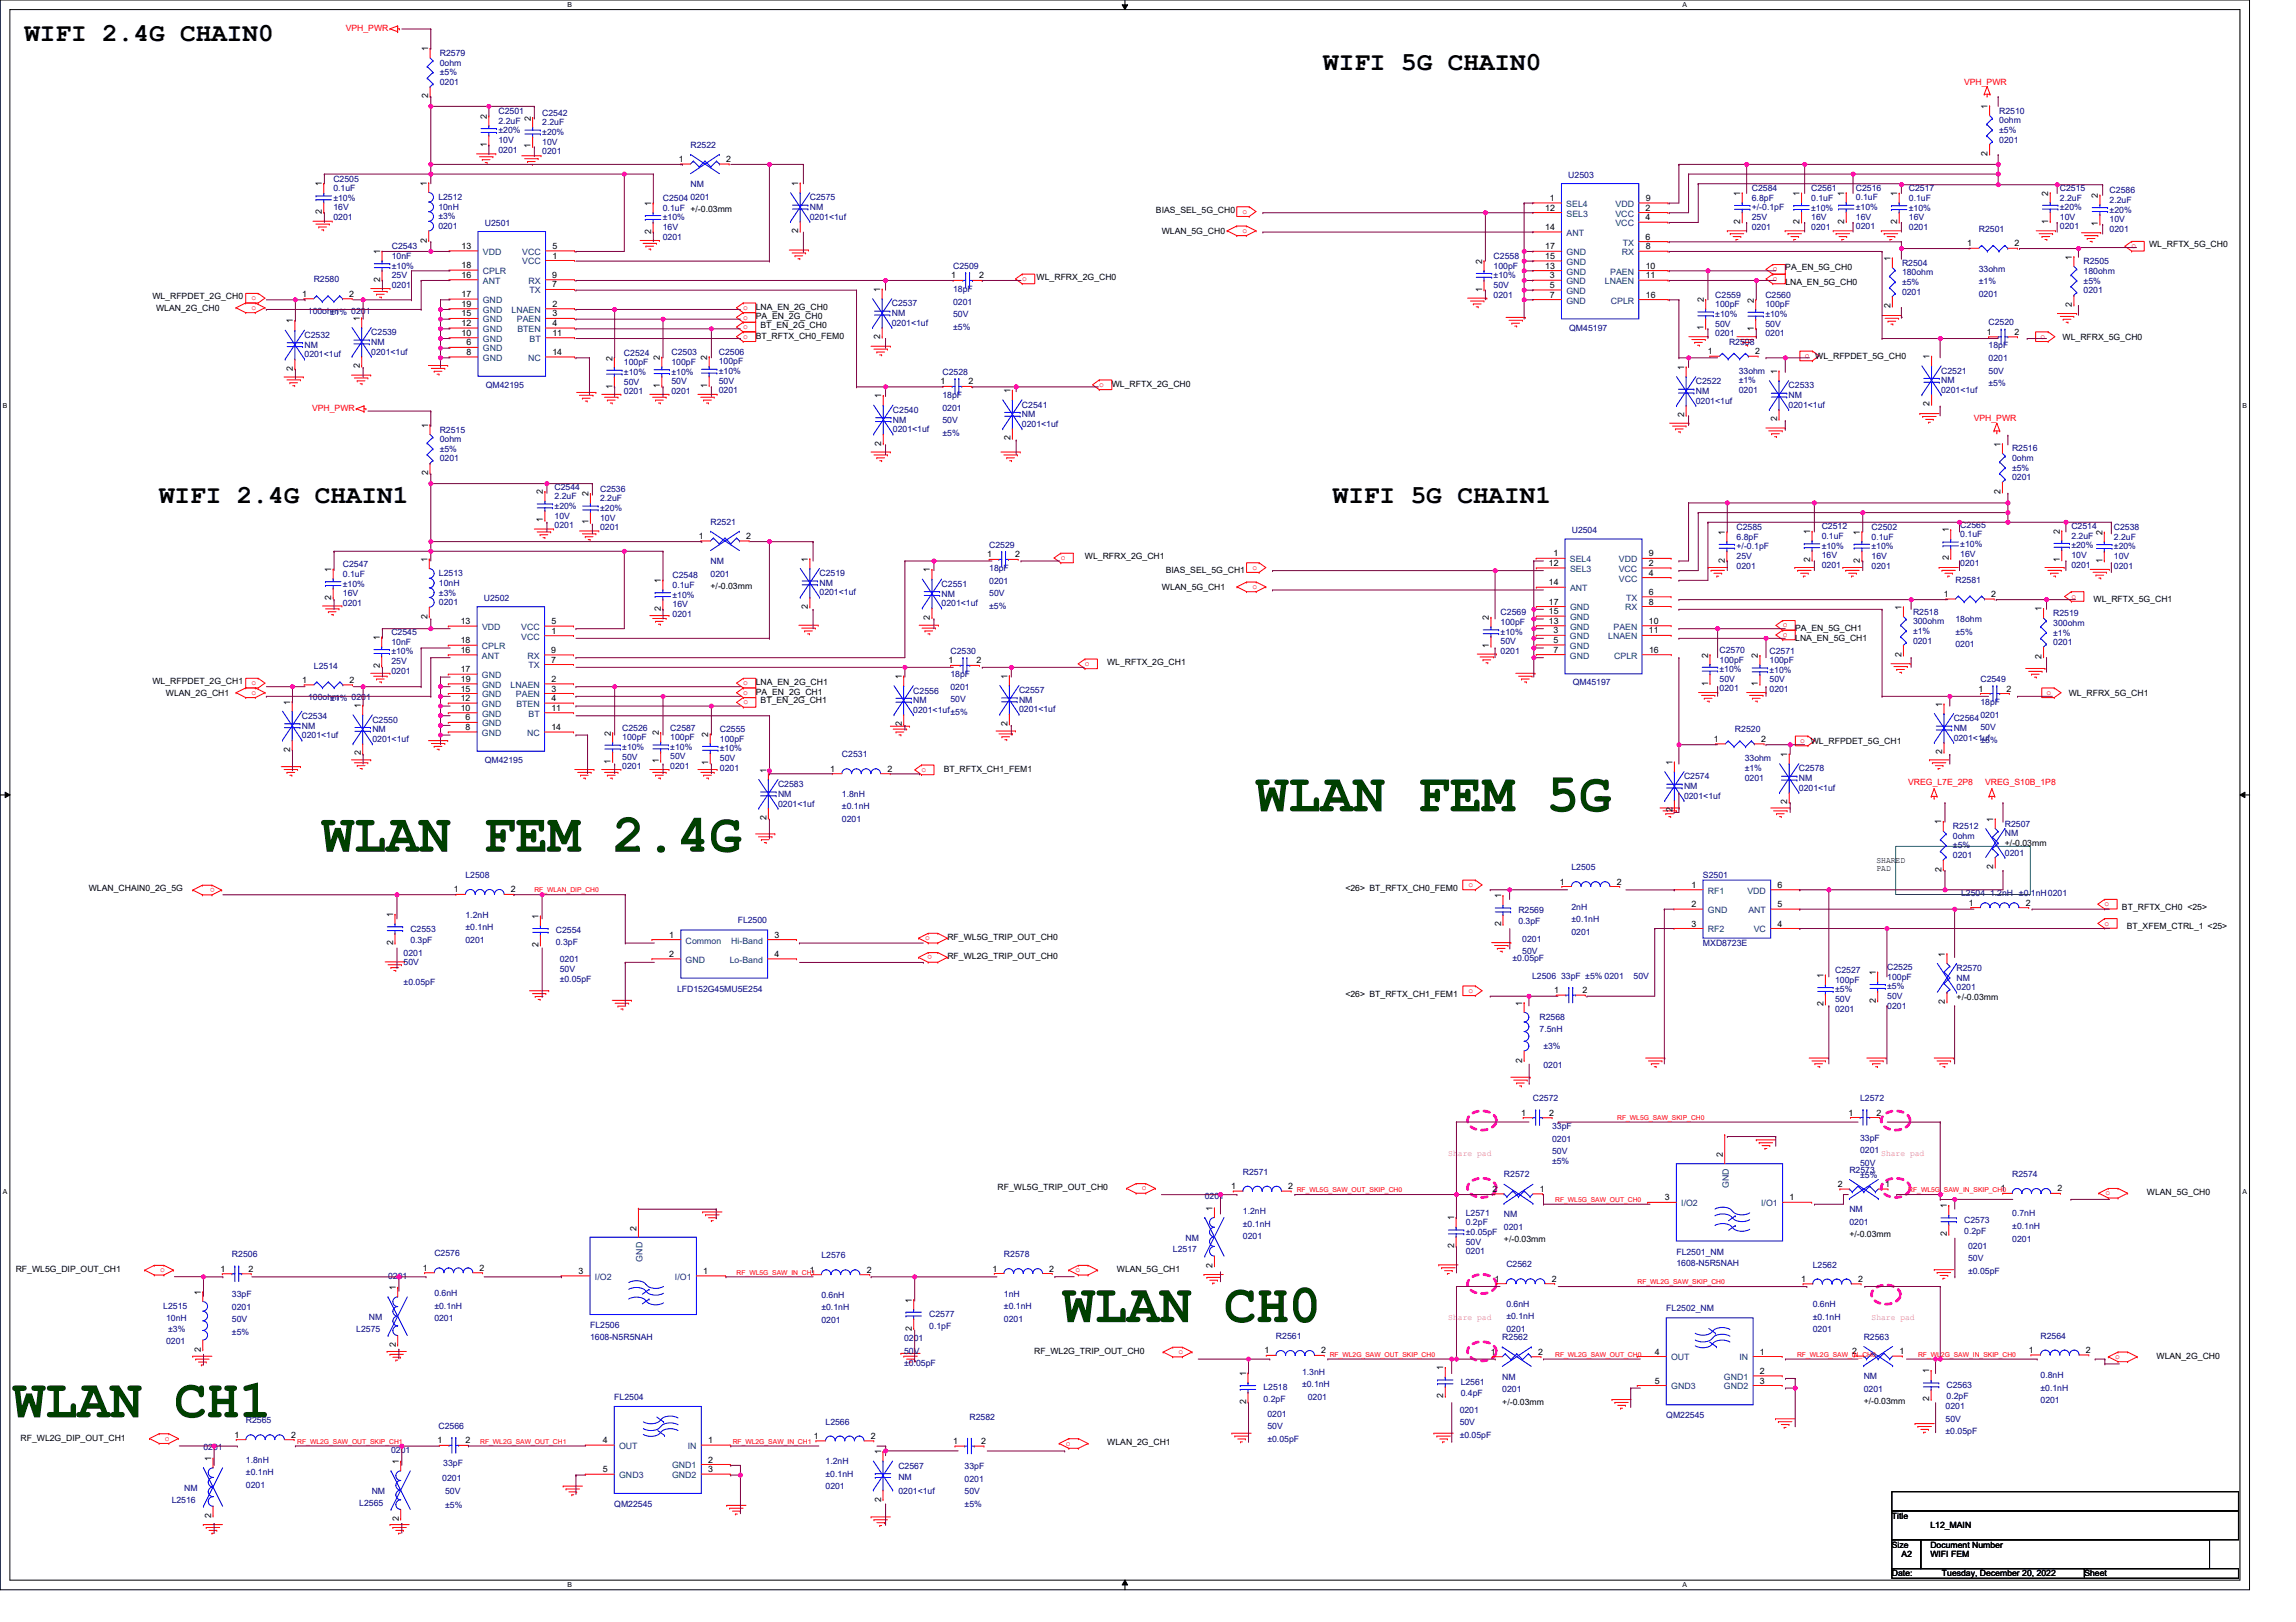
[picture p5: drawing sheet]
<svg xmlns="http://www.w3.org/2000/svg" width="297mm" height="210mm" viewBox="0 0 297 210" stroke-linecap="round" stroke-linejoin="round" font-family="sans-serif">
<defs><g id="words">
<g font-size="7" fill="#004000">
<text x="162.5" y="105">WLAN FEM 5G</text>
<text x="41.6" y="110.2">WLAN FEM 2.4G</text>
<text x="137.5" y="171.1">WLAN CH0</text>
<text x="1.7" y="183.4">WLAN CH1</text>
</g>
<g font-size="3.4">
<text x="3.2" y="5.3">WIFI 2.4G CHAIN0</text>
<text x="171.2" y="9">WIFI 5G CHAIN0</text>
<text x="20.6" y="65">WIFI 2.4G CHAIN1</text>
<text x="172.4" y="65">WIFI 5G CHAIN1</text>
</g>
<g font-size="1.1" fill="#f00">
<text x="44.7" y="4">VPH_PWR</text>
<text x="254.1" y="11">VPH_PWR</text>
<text x="160.7" y="27.6">o</text>
<text x="160.8" y="30.1">o</text>
<text x="229.3" y="35.1">o</text>
<text x="275.8" y="32.1">o</text>
<text x="32.5" y="38.9">o</text>
<text x="32.5" y="40.1">o</text>
<text x="96.1" y="40.1">o</text>
<text x="96.2" y="41.4">o</text>
<text x="132.2" y="36.4">o</text>
<text x="229.4" y="36.4">o</text>
<text x="96.2" y="42.6">o</text>
<text x="96.2" y="43.8">o</text>
<text x="233.5" y="46.3">o WL_RFPDET_5G_CH0</text>
<text x="264" y="43.8">o</text>
<text x="40.4" y="53.2">VPH_PWR</text>
<text x="142.2" y="50.1">o</text>
<text x="255.3" y="54.5">VPH_PWR</text>
<text x="137.2" y="72.5">o</text>
<text x="162" y="73.7">o</text>
<text x="162" y="76.2">o</text>
<text x="268" y="77.5">o</text>
<text x="230.6" y="81.2">o</text>
<text x="230.6" y="82.4">o</text>
<text x="32.5" y="88.7">o</text>
<text x="32.5" y="89.9">o</text>
<text x="96.2" y="88.7">o</text>
<text x="96.2" y="89.9">o</text>
<text x="140.4" y="86.2">o</text>
<text x="264.8" y="89.9">o</text>
<text x="96.2" y="91.2">o</text>
<text x="119.2" y="99.9">o</text>
<text x="232.9" y="96.1">o WL_RFPDET_5G_CH1</text>
<text x="246.9" y="101.6">VREG_L7E_2P8</text>
<text x="256.8" y="101.6">VREG_S10B_1P8</text>
<text x="27.8" y="114.9" transform="rotate(180 27.8 114.9)">o</text>
<text x="190" y="114.8">o</text>
<text x="272.3" y="117.3">o</text>
<text x="272.3" y="119.8">o</text>
<text x="119.7" y="121.7">o</text>
<text x="120.6" y="123.6" transform="rotate(180 120.6 123.6)">o</text>
<text x="190" y="128.5">o</text>
<text x="147.7" y="154.1">o</text>
<text x="272.4" y="154.7">o</text>
<text x="20.7" y="164.6">o</text>
<text x="139.1" y="164.6">o</text>
<text x="152.5" y="175.2">o</text>
<text x="273.6" y="175.9">o</text>
<text x="21.3" y="186.4">o</text>
<text x="137.9" y="187.1">o</text>
</g>
<g font-size="1.1">
<text x="55.4" y="6.6" transform="rotate(-90 55.4 6.6)">1</text>
<text x="55.4" y="12.7" transform="rotate(-90 55.4 12.7)">2</text>
<text x="63" y="15.4" transform="rotate(-90 63 15.4)">2</text>
<text x="68.7" y="15.6" transform="rotate(-90 68.7 15.6)">2</text>
<text x="257.1" y="14.1" transform="rotate(-90 257.1 14.1)">1</text>
<text x="63" y="19" transform="rotate(-90 63 19)">1</text>
<text x="68.7" y="19.2" transform="rotate(-90 68.7 19.2)">1</text>
<text x="87.8" y="21">1</text>
<text x="93.9" y="21">2</text>
<text x="257.1" y="20.2" transform="rotate(-90 257.1 20.2)">2</text>
<text x="41.6" y="24.1" transform="rotate(-90 41.6 24.1)">1</text>
<text x="41.6" y="27.7" transform="rotate(-90 41.6 27.7)">2</text>
<text x="55.2" y="24" transform="rotate(-90 55.2 24)">1</text>
<text x="84.2" y="26.6" transform="rotate(-90 84.2 26.6)">1</text>
<text x="103.3" y="24.1" transform="rotate(-90 103.3 24.1)">1</text>
<text x="149.5" y="27.5">BIAS_SEL_5G_CH0</text>
<text x="199.9" y="27.3">12</text>
<text x="199.9" y="29.8">14</text>
<text x="200.5" y="26">1</text>
<text x="212.9" y="27.3">2</text>
<text x="212.9" y="28.5">4</text>
<text x="212.9" y="26">9</text>
<text x="225.1" y="25.3" transform="rotate(-90 225.1 25.3)">1</text>
<text x="225.1" y="29" transform="rotate(-90 225.1 29)">2</text>
<text x="232.8" y="25.4" transform="rotate(-90 232.8 25.4)">1</text>
<text x="232.8" y="29" transform="rotate(-90 232.8 29)">2</text>
<text x="238.6" y="25.3" transform="rotate(-90 238.6 25.3)">1</text>
<text x="238.6" y="28.9" transform="rotate(-90 238.6 28.9)">2</text>
<text x="245.4" y="25.4" transform="rotate(-90 245.4 25.4)">1</text>
<text x="245.4" y="29" transform="rotate(-90 245.4 29)">2</text>
<text x="265" y="28.9" transform="rotate(-90 265 28.9)">1</text>
<text x="265" y="25.3" transform="rotate(-90 265 25.3)">2</text>
<text x="271.4" y="29.3" transform="rotate(-90 271.4 29.3)">1</text>
<text x="271.4" y="25.6" transform="rotate(-90 271.4 25.6)">2</text>
<text x="49.2" y="32.9" transform="rotate(-90 49.2 32.9)">1</text>
<text x="55.2" y="31.4" transform="rotate(-90 55.2 31.4)">2</text>
<text x="59.7" y="34.7">18</text>
<text x="59.7" y="36">16</text>
<text x="59.7" y="32.2">13</text>
<text x="71.5" y="36">9</text>
<text x="71.5" y="33.5">1</text>
<text x="71.5" y="32.2">5</text>
<text x="84.2" y="30.3" transform="rotate(-90 84.2 30.3)">2</text>
<text x="103.3" y="30.2" transform="rotate(-90 103.3 30.2)">2</text>
<text x="150.3" y="30.3">WLAN_5G_CH0</text>
<text x="191.7" y="34.1" transform="rotate(-90 191.7 34.1)">2</text>
<text x="199.9" y="34.8">13</text>
<text x="199.9" y="33.5">15</text>
<text x="199.9" y="32.3">17</text>
<text x="212.9" y="31">6</text>
<text x="212.9" y="32.3">8</text>
<text x="212.9" y="34.8">10</text>
<text x="231" y="35">PA_EN_5G_CH0</text>
<text x="244.6" y="33.8" transform="rotate(-90 244.6 33.8)">1</text>
<text x="254.5" y="31.9">1</text>
<text x="260.6" y="31.9">2</text>
<text x="268.1" y="33.6" transform="rotate(-90 268.1 33.6)">1</text>
<text x="278" y="32">WL_RFTX_5G_CH0</text>
<text x="19.7" y="38.7">WL_RFPDET_2G_CH0</text>
<text x="20.2" y="40.2">WLAN_2G_CH0</text>
<text x="37.9" y="41.9" transform="rotate(-90 37.9 41.9)">1</text>
<text x="39.1" y="38.4">1</text>
<text x="45.2" y="38.4">2</text>
<text x="46.5" y="41.5" transform="rotate(-90 46.5 41.5)">1</text>
<text x="49.2" y="36.5" transform="rotate(-90 49.2 36.5)">2</text>
<text x="59.7" y="38.4">17</text>
<text x="59.7" y="41">15</text>
<text x="59.7" y="39.7">19</text>
<text x="71.5" y="37.2">7</text>
<text x="71.5" y="39.7">2</text>
<text x="71.5" y="41">3</text>
<text x="97.8" y="40.1">LNA_EN_2G_CH0</text>
<text x="97.8" y="41.3">PA_EN_2G_CH0</text>
<text x="113.9" y="37.8" transform="rotate(-90 113.9 37.8)">1</text>
<text x="123.1" y="36">1</text>
<text x="126.7" y="36">2</text>
<text x="134.1" y="36.2">WL_RFRX_2G_CH0</text>
<text x="191.7" y="37.8" transform="rotate(-90 191.7 37.8)">1</text>
<text x="200.5" y="36">3</text>
<text x="200.5" y="37.3">5</text>
<text x="200.5" y="38.5">7</text>
<text x="212.9" y="36">11</text>
<text x="212.9" y="38.5">16</text>
<text x="220.4" y="39.1" transform="rotate(-90 220.4 39.1)">2</text>
<text x="226.9" y="39.2" transform="rotate(-90 226.9 39.2)">2</text>
<text x="231" y="36.9">LNA_EN_5G_CH0</text>
<text x="244.6" y="39.9" transform="rotate(-90 244.6 39.9)">2</text>
<text x="268.1" y="39.7" transform="rotate(-90 268.1 39.7)">2</text>
<text x="37.9" y="48" transform="rotate(-90 37.9 48)">2</text>
<text x="46.5" y="47.6" transform="rotate(-90 46.5 47.6)">2</text>
<text x="59.7" y="42.2">12</text>
<text x="59.7" y="43.5">10</text>
<text x="60.3" y="45.9">8</text>
<text x="60.3" y="44.7">6</text>
<text x="71.5" y="42.2">4</text>
<text x="71.5" y="45.9">14</text>
<text x="71.5" y="43.5">11</text>
<text x="79.2" y="46.7" transform="rotate(-90 79.2 46.7)">2</text>
<text x="85.4" y="46.6" transform="rotate(-90 85.4 46.6)">2</text>
<text x="91.5" y="46.5" transform="rotate(-90 91.5 46.5)">2</text>
<text x="97.8" y="43.8">BT_RFTX_CH0_FEM0</text>
<text x="98.4" y="42.5">BT_EN_2G_CH0</text>
<text x="113.9" y="43.9" transform="rotate(-90 113.9 43.9)">2</text>
<text x="217.9" y="47.9" transform="rotate(-90 217.9 47.9)">1</text>
<text x="220.4" y="42.8" transform="rotate(-90 220.4 42.8)">1</text>
<text x="221" y="45.8">1</text>
<text x="226.9" y="42.8" transform="rotate(-90 226.9 42.8)">1</text>
<text x="227.1" y="45.8">2</text>
<text x="249.6" y="46.5" transform="rotate(-90 249.6 46.5)">1</text>
<text x="257" y="43.3">1</text>
<text x="260.6" y="43.3">2</text>
<text x="266.8" y="43.9">WL_RFRX_5G_CH0</text>
<text x="79.2" y="50.3" transform="rotate(-90 79.2 50.3)">1</text>
<text x="85.4" y="50.2" transform="rotate(-90 85.4 50.2)">1</text>
<text x="91.5" y="50.2" transform="rotate(-90 91.5 50.2)">1</text>
<text x="114" y="51.6" transform="rotate(-90 114 51.6)">1</text>
<text x="121.7" y="49.8">1</text>
<text x="125.3" y="49.8">2</text>
<text x="130.7" y="50.9" transform="rotate(-90 130.7 50.9)">1</text>
<text x="143.8" y="50.1">WL_RFTX_2G_CH0</text>
<text x="217.9" y="54" transform="rotate(-90 217.9 54)">2</text>
<text x="229.9" y="48.4" transform="rotate(-90 229.9 48.4)">1</text>
<text x="249.6" y="52.6" transform="rotate(-90 249.6 52.6)">2</text>
<text x="55.4" y="55.4" transform="rotate(-90 55.4 55.4)">1</text>
<text x="114" y="57.7" transform="rotate(-90 114 57.7)">2</text>
<text x="130.7" y="57" transform="rotate(-90 130.7 57)">2</text>
<text x="229.9" y="54.5" transform="rotate(-90 229.9 54.5)">2</text>
<text x="258.8" y="57.8" transform="rotate(-90 258.8 57.8)">1</text>
<text x="55.4" y="61.5" transform="rotate(-90 55.4 61.5)">2</text>
<text x="70.2" y="64" transform="rotate(-90 70.2 64)">2</text>
<text x="76.1" y="64.3" transform="rotate(-90 76.1 64.3)">2</text>
<text x="258.8" y="63.9" transform="rotate(-90 258.8 63.9)">2</text>
<text x="70.2" y="67.6" transform="rotate(-90 70.2 67.6)">1</text>
<text x="76.1" y="67.9" transform="rotate(-90 76.1 67.9)">1</text>
<text x="90.4" y="69.7">1</text>
<text x="96.5" y="69.8">2</text>
<text x="201" y="72">1</text>
<text x="223.2" y="69.2" transform="rotate(-90 223.2 69.2)">1</text>
<text x="234.2" y="69.1" transform="rotate(-90 234.2 69.1)">1</text>
<text x="240.6" y="69.2" transform="rotate(-90 240.6 69.2)">1</text>
<text x="252.1" y="68.9" transform="rotate(-90 252.1 68.9)">1</text>
<text x="266.5" y="69.1" transform="rotate(-90 266.5 69.1)">2</text>
<text x="272" y="69.2" transform="rotate(-90 272 69.2)">2</text>
<text x="42.9" y="74" transform="rotate(-90 42.9 74)">1</text>
<text x="42.9" y="77.7" transform="rotate(-90 42.9 77.7)">2</text>
<text x="55.3" y="72.7" transform="rotate(-90 55.3 72.7)">1</text>
<text x="85.5" y="75.5" transform="rotate(-90 85.5 75.5)">1</text>
<text x="91.9" y="76.3">+/-0.03mm</text>
<text x="104.5" y="72.7" transform="rotate(-90 104.5 72.7)">1</text>
<text x="120.3" y="74.1" transform="rotate(-90 120.3 74.1)">1</text>
<text x="127.7" y="72.1">1</text>
<text x="131.3" y="72.1">2</text>
<text x="140.4" y="72.3">WL_RFRX_2G_CH1</text>
<text x="150.3" y="76.3">WLAN_5G_CH1</text>
<text x="150.8" y="74.2">BIAS_SEL_5G_CH1</text>
<text x="200.4" y="73.3">12</text>
<text x="200.4" y="75.7">14</text>
<text x="213.3" y="73.2">2</text>
<text x="213.3" y="74.5">4</text>
<text x="213.3" y="77">6</text>
<text x="213.3" y="72">9</text>
<text x="223.2" y="72.8" transform="rotate(-90 223.2 72.8)">2</text>
<text x="234.2" y="72.8" transform="rotate(-90 234.2 72.8)">2</text>
<text x="240.6" y="72.8" transform="rotate(-90 240.6 72.8)">2</text>
<text x="251.5" y="77.3">1</text>
<text x="252.1" y="72.5" transform="rotate(-90 252.1 72.5)">2</text>
<text x="257.6" y="77.3">2</text>
<text x="266.5" y="72.7" transform="rotate(-90 266.5 72.7)">1</text>
<text x="270.9" y="77.9">WL_RFTX_5G_CH1</text>
<text x="272" y="72.9" transform="rotate(-90 272 72.9)">1</text>
<text x="49.1" y="82.8" transform="rotate(-90 49.1 82.8)">1</text>
<text x="55.3" y="80.1" transform="rotate(-90 55.3 80.1)">2</text>
<text x="59.6" y="83.2">18</text>
<text x="59.6" y="80.8">13</text>
<text x="71.3" y="82">1</text>
<text x="71.3" y="80.8">5</text>
<text x="85.5" y="79.1" transform="rotate(-90 85.5 79.1)">2</text>
<text x="104.5" y="78.8" transform="rotate(-90 104.5 78.8)">2</text>
<text x="120.3" y="80.2" transform="rotate(-90 120.3 80.2)">2</text>
<text x="192.6" y="83.9" transform="rotate(-90 192.6 83.9)">1</text>
<text x="192.6" y="80.3" transform="rotate(-90 192.6 80.3)">2</text>
<text x="200.4" y="80.7">13</text>
<text x="200.4" y="79.5">15</text>
<text x="200.4" y="78.2">17</text>
<text x="201" y="82">3</text>
<text x="201" y="83.2">5</text>
<text x="213.3" y="78.2">8</text>
<text x="213.3" y="80.7">10</text>
<text x="213.3" y="82">11</text>
<text x="232.3" y="81.7">PA_EN_5G_CH1</text>
<text x="232.3" y="82.9">LNA_EN_5G_CH1</text>
<text x="246" y="78.9" transform="rotate(-90 246 78.9)">1</text>
<text x="264.1" y="79.1" transform="rotate(-90 264.1 79.1)">1</text>
<text x="19.7" y="88.5">WL_RFPDET_2G_CH1</text>
<text x="39.1" y="88.4">1</text>
<text x="45.2" y="88.4">2</text>
<text x="49.1" y="86.4" transform="rotate(-90 49.1 86.4)">2</text>
<text x="59.6" y="87">17</text>
<text x="59.6" y="84.5">16</text>
<text x="59.6" y="89.5">15</text>
<text x="59.6" y="88.3">19</text>
<text x="71.3" y="84.5">9</text>
<text x="71.3" y="85.7">7</text>
<text x="71.3" y="88.2">2</text>
<text x="71.3" y="89.5">3</text>
<text x="97.8" y="88.7">LNA_EN_2G_CH1</text>
<text x="97.8" y="89.9">PA_EN_2G_CH1</text>
<text x="116.7" y="87.9" transform="rotate(-90 116.7 87.9)">1</text>
<text x="122.7" y="85.9">1</text>
<text x="126.3" y="85.9">2</text>
<text x="130.3" y="87.8" transform="rotate(-90 130.3 87.8)">1</text>
<text x="143.2" y="86">WL_RFTX_2G_CH1</text>
<text x="201" y="84.5">7</text>
<text x="213.3" y="84.5">16</text>
<text x="221" y="88.7" transform="rotate(-90 221 88.7)">1</text>
<text x="221" y="85.1" transform="rotate(-90 221 85.1)">2</text>
<text x="227.4" y="88.8" transform="rotate(-90 227.4 88.8)">1</text>
<text x="227.4" y="85.2" transform="rotate(-90 227.4 85.2)">2</text>
<text x="246" y="85" transform="rotate(-90 246 85)">2</text>
<text x="256" y="89.5">1</text>
<text x="259.6" y="89.5">2</text>
<text x="264.1" y="85.2" transform="rotate(-90 264.1 85.2)">2</text>
<text x="21.5" y="90">WLAN_2G_CH1</text>
<text x="37.5" y="91.2" transform="rotate(-90 37.5 91.2)">1</text>
<text x="46.7" y="91.6" transform="rotate(-90 46.7 91.6)">1</text>
<text x="59.6" y="90.7">12</text>
<text x="59.6" y="92">10</text>
<text x="60.2" y="94.5">8</text>
<text x="60.2" y="93.2">6</text>
<text x="71.3" y="90.7">4</text>
<text x="71.3" y="94.5">14</text>
<text x="71.3" y="92">11</text>
<text x="79" y="95.2" transform="rotate(-90 79 95.2)">2</text>
<text x="85.2" y="95.2" transform="rotate(-90 85.2 95.2)">2</text>
<text x="91.6" y="95.3" transform="rotate(-90 91.6 95.3)">2</text>
<text x="98.4" y="91">BT_EN_2G_CH1</text>
<text x="116.7" y="94" transform="rotate(-90 116.7 94)">2</text>
<text x="130.3" y="93.9" transform="rotate(-90 130.3 93.9)">2</text>
<text x="251.2" y="91.5" transform="rotate(-90 251.2 91.5)">1</text>
<text x="267.6" y="90">WL_RFRX_5G_CH1</text>
<text x="37.5" y="97.3" transform="rotate(-90 37.5 97.3)">2</text>
<text x="46.7" y="97.8" transform="rotate(-90 46.7 97.8)">2</text>
<text x="79" y="98.8" transform="rotate(-90 79 98.8)">1</text>
<text x="85.2" y="98.8" transform="rotate(-90 85.2 98.8)">1</text>
<text x="91.6" y="99" transform="rotate(-90 91.6 99)">1</text>
<text x="99.1" y="100" transform="rotate(-90 99.1 100)">1</text>
<text x="107.4" y="99.9">1</text>
<text x="114.8" y="99.9">2</text>
<text x="122.1" y="99.9">BT_RFTX_CH1_FEM1</text>
<text x="216.4" y="99" transform="rotate(-90 216.4 99)">1</text>
<text x="221.7" y="96">1</text>
<text x="227.8" y="96">2</text>
<text x="231.2" y="98" transform="rotate(-90 231.2 98)">1</text>
<text x="251.2" y="97.6" transform="rotate(-90 251.2 97.6)">2</text>
<text x="99.1" y="106.1" transform="rotate(-90 99.1 106.1)">2</text>
<text x="216.4" y="105.1" transform="rotate(-90 216.4 105.1)">2</text>
<text x="231.2" y="104.1" transform="rotate(-90 231.2 104.1)">2</text>
<text x="251.2" y="106.7" transform="rotate(-90 251.2 106.7)">1</text>
<text x="257.9" y="106.4" transform="rotate(-90 257.9 106.4)">1</text>
<text x="242.8" y="111.7">SHARED</text>
<text x="242.8" y="112.8">PAD</text>
<text x="251.2" y="112.8" transform="rotate(-90 251.2 112.8)">2</text>
<text x="257.9" y="112.5" transform="rotate(-90 257.9 112.5)">2</text>
<text x="259.4" y="109.5">+/-0.03mm</text>
<text x="11.5" y="115.3">WLAN_CHAIN0_2G_5G</text>
<text x="50.8" y="118.7" transform="rotate(-90 50.8 118.7)">1</text>
<text x="58.7" y="115.5">1</text>
<text x="66.1" y="115.5">2</text>
<text x="69.7" y="118.9" transform="rotate(-90 69.7 118.9)">1</text>
<text x="174.1" y="115.3">&lt;26&gt; BT_RFTX_CH0_FEM0</text>
<text x="194.2" y="116.3" transform="rotate(-90 194.2 116.3)">1</text>
<text x="194.2" y="119.9" transform="rotate(-90 194.2 119.9)">2</text>
<text x="201.8" y="114.5">1</text>
<text x="209.2" y="114.5">2</text>
<text x="218.8" y="114.9">1</text>
<text x="218.8" y="117.4">2</text>
<text x="218.8" y="119.9">3</text>
<text x="230" y="119.9">4</text>
<text x="230" y="117.4">5</text>
<text x="230" y="114.9">6</text>
<text x="254.7" y="117.2">1</text>
<text x="262.1" y="117.2">2</text>
<text x="274.5" y="117.8">BT_RFTX_CH0 &lt;25&gt;</text>
<text x="50.8" y="122.3" transform="rotate(-90 50.8 122.3)">2</text>
<text x="69.7" y="122.5" transform="rotate(-90 69.7 122.5)">2</text>
<text x="86.6" y="123.8">2</text>
<text x="86.6" y="121.3">1</text>
<text x="100.2" y="121.3">3</text>
<text x="100.2" y="123.8">4</text>
<text x="122.6" y="121.7">RF_WL5G_TRIP_OUT_CH0</text>
<text x="122.6" y="124.2">RF_WL2G_TRIP_OUT_CH0</text>
<text x="251.6" y="123.8" transform="rotate(-90 251.6 123.8)">1</text>
<text x="275.1" y="120.3">BT_XFEM_CTRL_1 &lt;25&gt;</text>
<text x="174.1" y="129">&lt;26&gt; BT_RFTX_CH1_FEM1</text>
<text x="196.9" y="130.1" transform="rotate(-90 196.9 130.1)">1</text>
<text x="201.1" y="128.5">1</text>
<text x="204.7" y="128.5">2</text>
<text x="235.9" y="126.6" transform="rotate(-90 235.9 126.6)">1</text>
<text x="235.9" y="130.2" transform="rotate(-90 235.9 130.2)">2</text>
<text x="242.7" y="126.2" transform="rotate(-90 242.7 126.2)">1</text>
<text x="242.7" y="129.8" transform="rotate(-90 242.7 129.8)">2</text>
<text x="251.6" y="129.9" transform="rotate(-90 251.6 129.9)">2</text>
<text x="253.1" y="129.4">+/-0.03mm</text>
<text x="196.9" y="137.5" transform="rotate(-90 196.9 137.5)">2</text>
<text x="196.8" y="144.4">1</text>
<text x="200.4" y="144.4">2</text>
<text x="222.9" y="149.7" transform="rotate(-90 222.9 149.7)">2</text>
<text x="239.2" y="144.4">1</text>
<text x="242.8" y="144.4">2</text>
<text x="129.1" y="154">RF_WL5G_TRIP_OUT_CH0</text>
<text x="159.3" y="153.9">1</text>
<text x="166.7" y="153.9">2</text>
<text x="193.1" y="154.2">2</text>
<text x="199.2" y="154.2">1</text>
<text x="215.4" y="155.3">3</text>
<text x="231.5" y="155.3">1</text>
<text x="237.8" y="153.6">2</text>
<text x="243.9" y="153.6">1</text>
<text x="258.8" y="154.2">1</text>
<text x="266.2" y="154.2">2</text>
<text x="277.7" y="154.7">WLAN_5G_CH0</text>
<text x="82.3" y="159.2" transform="rotate(-90 82.3 159.2)">2</text>
<text x="156.9" y="156.7" transform="rotate(-90 156.9 156.7)">1</text>
<text x="188.1" y="157.9" transform="rotate(-90 188.1 157.9)">1</text>
<text x="188.1" y="161.6" transform="rotate(-90 188.1 161.6)">2</text>
<text x="194.6" y="160.8">+/-0.03mm</text>
<text x="239.3" y="160.1">+/-0.03mm</text>
<text x="251.9" y="156.4" transform="rotate(-90 251.9 156.4)">1</text>
<text x="251.9" y="160" transform="rotate(-90 251.9 160)">2</text>
<text x="2" y="164.6">RF_WL5G_DIP_OUT_CH1</text>
<text x="26" y="167.6" transform="rotate(-90 26 167.6)">1</text>
<text x="28.5" y="164.6">1</text>
<text x="32.1" y="164.6">2</text>
<text x="51.2" y="167" transform="rotate(-90 51.2 167)">1</text>
<text x="54.7" y="164.5">1</text>
<text x="62.1" y="164.5">2</text>
<text x="74.8" y="164.9">3</text>
<text x="91" y="164.9">1</text>
<text x="104.8" y="164.7">1</text>
<text x="112.1" y="164.7">2</text>
<text x="128.4" y="164.5">1</text>
<text x="135.8" y="164.6">2</text>
<text x="144.5" y="164.6">WLAN_5G_CH1</text>
<text x="156.9" y="164.1" transform="rotate(-90 156.9 164.1)">2</text>
<text x="193.4" y="165.9">1</text>
<text x="200.8" y="165.9">2</text>
<text x="233" y="165.9">1</text>
<text x="240.4" y="165.9">2</text>
<text x="117.9" y="168.6" transform="rotate(-90 117.9 168.6)">1</text>
<text x="118" y="172.2" transform="rotate(-90 118 172.2)">2</text>
<text x="26" y="174.9" transform="rotate(-90 26 174.9)">2</text>
<text x="51.2" y="174.3" transform="rotate(-90 51.2 174.3)">2</text>
<text x="133.8" y="175.2">RF_WL2G_TRIP_OUT_CH0</text>
<text x="161.2" y="178.1" transform="rotate(-90 161.2 178.1)">1</text>
<text x="163.6" y="175.1">1</text>
<text x="170.9" y="175.1">2</text>
<text x="186.7" y="177.3" transform="rotate(-90 186.7 177.3)">1</text>
<text x="192.9" y="175.3">1</text>
<text x="199" y="175.3">2</text>
<text x="214.1" y="175.3">4</text>
<text x="214.1" y="179">5</text>
<text x="227.7" y="175.3">1</text>
<text x="227.7" y="179">3</text>
<text x="227.7" y="177.8">2</text>
<text x="239.6" y="175.2">2</text>
<text x="245.7" y="175.2">1</text>
<text x="249.6" y="177.7" transform="rotate(-90 249.6 177.7)">1</text>
<text x="262.5" y="175.1">1</text>
<text x="269.9" y="175.1">2</text>
<text x="279" y="175.8">WLAN_2G_CH0</text>
<text x="161.2" y="181.7" transform="rotate(-90 161.2 181.7)">2</text>
<text x="186.7" y="181" transform="rotate(-90 186.7 181)">2</text>
<text x="194.4" y="181.8">+/-0.03mm</text>
<text x="241.1" y="181.7">+/-0.03mm</text>
<text x="249.6" y="181.4" transform="rotate(-90 249.6 181.4)">2</text>
<text x="2.7" y="186.4">RF_WL2G_DIP_OUT_CH1</text>
<text x="27.3" y="189.1" transform="rotate(-90 27.3 189.1)">1</text>
<text x="30.3" y="186.1">1</text>
<text x="37.7" y="186.1">2</text>
<text x="51.6" y="189.5" transform="rotate(-90 51.6 189.5)">1</text>
<text x="56.6" y="186.8">1</text>
<text x="60.2" y="186.8">2</text>
<text x="78" y="186.8">4</text>
<text x="78" y="190.5">5</text>
<text x="91.6" y="186.8">1</text>
<text x="91.6" y="190.5">3</text>
<text x="91.6" y="189.3">2</text>
<text x="105.3" y="186.2">1</text>
<text x="112.7" y="186.2">2</text>
<text x="114" y="188.2" transform="rotate(-90 114 188.2)">1</text>
<text x="123.3" y="186.9">1</text>
<text x="126.9" y="186.9">2</text>
<text x="143.3" y="187.1">WLAN_2G_CH1</text>
<text x="27.3" y="196.4" transform="rotate(-90 27.3 196.4)">2</text>
<text x="51.6" y="196.8" transform="rotate(-90 51.6 196.8)">2</text>
<text x="114" y="194.3" transform="rotate(-90 114 194.3)">2</text>
<text x="244.8" y="196.5">Title</text>
<text x="249.7" y="197.8">L12_MAIN</text>
<text x="244.8" y="200.3">Size</text>
<text x="244.8" y="204">Date:</text>
<text x="246" y="201.5">A2</text>
<text x="249.7" y="200.3">Document Number</text>
<text x="249.7" y="201.5">WIFI FEM</text>
<text x="269.7" y="204">Sheet</text>
<text x="251.2" y="204">Tuesday, December 20, 2022</text>
</g>
<g font-size="1.1" fill="#000080">
<text x="56.9" y="7.3">R2579</text>
<text x="56.9" y="8.5">0ohm</text>
<text x="56.9" y="9.7">±5%</text>
<text x="56.9" y="11">0201</text>
<text x="64.5" y="14.8">C2501</text>
<text x="64.5" y="16">2.2uF</text>
<text x="64.5" y="17.3">±20%</text>
<text x="70.2" y="15">C2542</text>
<text x="70.2" y="16.2">2.2uF</text>
<text x="70.2" y="17.5">±20%</text>
<text x="258.6" y="14.7">R2510</text>
<text x="258.6" y="16">0ohm</text>
<text x="258.6" y="17.2">±5%</text>
<text x="43.1" y="23.5">C2505</text>
<text x="64.5" y="19.8">0201</text>
<text x="64.5" y="18.5">10V</text>
<text x="70.2" y="20">0201</text>
<text x="70.2" y="18.7">10V</text>
<text x="89.3" y="19.1">R2522</text>
<text x="202.9" y="23">U2503</text>
<text x="258.6" y="18.4">0201</text>
<text x="43.1" y="24.7">0.1uF</text>
<text x="43.1" y="28.5">0201</text>
<text x="43.1" y="27.2">16V</text>
<text x="43.1" y="26">±10%</text>
<text x="56.7" y="25.9">L2512</text>
<text x="56.7" y="27.2">10nH</text>
<text x="56.7" y="28.4">±3%</text>
<text x="56.7" y="29.6">0201</text>
<text x="62.7" y="29.2">U2501</text>
<text x="85.7" y="26">C2504</text>
<text x="85.7" y="27.3">0.1uF +/-0.03mm</text>
<text x="85.7" y="29.8">16V</text>
<text x="85.7" y="28.5">±10%</text>
<text x="89.3" y="24.2">NM</text>
<text x="89.3" y="25.9">0201</text>
<text x="104.8" y="25.9">C2575</text>
<text x="104.8" y="27.2">NM</text>
<text x="104.8" y="28.4">0201&lt;1uf</text>
<text x="226.6" y="24.7">C2584</text>
<text x="226.6" y="26">6.8pF</text>
<text x="226.6" y="29.7">0201</text>
<text x="226.6" y="28.5">25V</text>
<text x="226.6" y="27.2">+/-0.1pF</text>
<text x="234.3" y="24.7">C2561</text>
<text x="234.3" y="26">0.1uF</text>
<text x="234.3" y="29.7">0201</text>
<text x="234.3" y="28.5">16V</text>
<text x="234.3" y="27.2">±10%</text>
<text x="240.1" y="24.7">C2516</text>
<text x="240.1" y="25.9">0.1uF</text>
<text x="240.1" y="29.7">0201</text>
<text x="240.1" y="28.4">16V</text>
<text x="240.1" y="27.2">±10%</text>
<text x="247" y="24.8">C2517</text>
<text x="247" y="26">0.1uF</text>
<text x="247" y="29.8">0201</text>
<text x="247" y="28.5">16V</text>
<text x="247" y="27.3">±10%</text>
<text x="266.5" y="24.7">C2515</text>
<text x="266.5" y="26">2.2uF</text>
<text x="266.5" y="29.7">0201</text>
<text x="266.5" y="28.4">10V</text>
<text x="266.5" y="27.2">±20%</text>
<text x="272.9" y="25">C2586</text>
<text x="272.9" y="26.3">2.2uF</text>
<text x="272.9" y="28.8">10V</text>
<text x="272.9" y="27.5">±20%</text>
<text x="50.7" y="32.3">C2543</text>
<text x="50.7" y="33.5">10nF</text>
<text x="50.7" y="34.8">±10%</text>
<text x="85.7" y="31">0201</text>
<text x="123.3" y="34.8">C2509</text>
<text x="193.2" y="33.5">C2558</text>
<text x="193.2" y="34.8">100pF</text>
<text x="246.1" y="34.4">R2504</text>
<text x="246.1" y="35.6">180ohm</text>
<text x="256" y="30">R2501</text>
<text x="256" y="35.1">33ohm</text>
<text x="269.6" y="34.2">R2505</text>
<text x="269.6" y="35.5">180ohm</text>
<text x="272.9" y="30">0201</text>
<text x="39.8" y="40.7">100ohm</text>
<text x="40.6" y="36.6">R2580</text>
<text x="42.7" y="40.8">±1% 0201</text>
<text x="50.7" y="37.3">0201</text>
<text x="50.7" y="36">25V</text>
<text x="115.4" y="39.7">C2537</text>
<text x="115.4" y="40.9">NM</text>
<text x="123.3" y="37.8">18pF</text>
<text x="123.3" y="39.4">0201</text>
<text x="123.3" y="41">50V</text>
<text x="193.2" y="38.5">0201</text>
<text x="193.2" y="37.3">50V</text>
<text x="193.2" y="36">±10%</text>
<text x="221.9" y="38.5">C2559</text>
<text x="221.9" y="39.8">100pF</text>
<text x="221.9" y="41">±10%</text>
<text x="228.4" y="38.5">C2560</text>
<text x="228.4" y="39.8">100pF</text>
<text x="228.4" y="41">±10%</text>
<text x="246.1" y="36.9">±5%</text>
<text x="246.1" y="38.1">0201</text>
<text x="256" y="36.8">±1%</text>
<text x="256" y="38.4">0201</text>
<text x="269.6" y="36.7">±5%</text>
<text x="269.6" y="38">0201</text>
<text x="39.4" y="43.7">C2532</text>
<text x="39.4" y="45">NM</text>
<text x="39.4" y="46.2">0201&lt;1uf</text>
<text x="48" y="43.4">C2539</text>
<text x="48" y="44.6">NM</text>
<text x="48" y="45.9">0201&lt;1uf</text>
<text x="80.7" y="46">C2524</text>
<text x="80.7" y="47.3">100pF</text>
<text x="86.9" y="46">C2503</text>
<text x="86.9" y="47.2">100pF</text>
<text x="93" y="45.9">C2506</text>
<text x="93" y="47.2">100pF</text>
<text x="115.4" y="42.2">0201&lt;1uf</text>
<text x="123.3" y="42.7">±5%</text>
<text x="203" y="42.8">QM45197</text>
<text x="221.9" y="43.5">0201</text>
<text x="221.9" y="42.3">50V</text>
<text x="223.7" y="44.6">R2508</text>
<text x="228.4" y="43.5">0201</text>
<text x="228.4" y="42.3">50V</text>
<text x="257.3" y="42.1">C2520</text>
<text x="257.3" y="45.1">18pF</text>
<text x="257.3" y="46.7">0201</text>
<text x="62.8" y="50.2">QM42195</text>
<text x="80.7" y="51.1">0201</text>
<text x="80.7" y="49.8">50V</text>
<text x="80.7" y="48.5">±10%</text>
<text x="86.9" y="51">0201</text>
<text x="86.9" y="49.7">50V</text>
<text x="86.9" y="48.5">±10%</text>
<text x="93" y="50.9">0201</text>
<text x="93" y="49.7">50V</text>
<text x="93" y="48.4">±10%</text>
<text x="115.5" y="53.4">C2540</text>
<text x="121.9" y="48.5">C2528</text>
<text x="121.9" y="51.5">18pF</text>
<text x="121.9" y="53.1">0201</text>
<text x="132.2" y="52.7">C2541</text>
<text x="219.4" y="49.7">C2522</text>
<text x="219.4" y="51">NM</text>
<text x="219.4" y="52.2">0201&lt;1uf</text>
<text x="224.9" y="48.4">33ohm</text>
<text x="224.9" y="49.6">±1%</text>
<text x="224.9" y="50.8">0201</text>
<text x="231.4" y="50.3">C2533</text>
<text x="231.4" y="51.5">NM</text>
<text x="231.4" y="52.8">0201&lt;1uf</text>
<text x="251.1" y="48.4">C2521</text>
<text x="251.1" y="49.6">NM</text>
<text x="251.1" y="50.8">0201&lt;1uf</text>
<text x="257.3" y="48.3">50V</text>
<text x="257.3" y="50">±5%</text>
<text x="56.9" y="56">R2515</text>
<text x="56.9" y="57.2">0ohm</text>
<text x="56.9" y="58.5">±5%</text>
<text x="56.9" y="59.7">0201</text>
<text x="115.5" y="54.7">NM</text>
<text x="115.5" y="55.9">0201&lt;1uf</text>
<text x="121.9" y="54.8">50V</text>
<text x="121.9" y="56.4">±5%</text>
<text x="132.2" y="54">NM</text>
<text x="132.2" y="55.2">0201&lt;1uf</text>
<text x="260.3" y="58.4">R2516</text>
<text x="260.3" y="59.7">0ohm</text>
<text x="71.7" y="63.4">C2544</text>
<text x="71.7" y="64.6">2.2uF</text>
<text x="71.7" y="65.8">±20%</text>
<text x="77.6" y="63.6">C2536</text>
<text x="77.6" y="64.9">2.2uF</text>
<text x="260.3" y="60.9">±5%</text>
<text x="260.3" y="62.2">0201</text>
<text x="71.7" y="68.3">0201</text>
<text x="71.7" y="67.1">10V</text>
<text x="77.6" y="68.6">0201</text>
<text x="77.6" y="67.4">10V</text>
<text x="77.6" y="66.1">±20%</text>
<text x="91.9" y="67.9">R2521</text>
<text x="128" y="70.9">C2529</text>
<text x="203.3" y="69">U2504</text>
<text x="224.7" y="68.6">C2585</text>
<text x="224.7" y="69.8">6.8pF</text>
<text x="224.7" y="71.1">+/-0.1pF</text>
<text x="235.7" y="68.5">C2512</text>
<text x="235.7" y="69.8">0.1uF</text>
<text x="235.7" y="71">±10%</text>
<text x="242.1" y="68.6">C2502</text>
<text x="242.1" y="69.8">0.1uF</text>
<text x="242.1" y="71.1">±10%</text>
<text x="253.6" y="68.3">C2565</text>
<text x="253.6" y="69.5">0.1uF</text>
<text x="253.6" y="70.8">±10%</text>
<text x="268" y="68.5">C2514</text>
<text x="268" y="69.7">2.2uF</text>
<text x="268" y="71">±20%</text>
<text x="273.5" y="68.6">C2538</text>
<text x="273.5" y="69.9">2.2uF</text>
<text x="273.5" y="71.1">±20%</text>
<text x="44.4" y="73.4">C2547</text>
<text x="44.4" y="74.7">0.1uF</text>
<text x="44.4" y="77.2">16V</text>
<text x="44.4" y="75.9">±10%</text>
<text x="56.8" y="74.6">L2513</text>
<text x="56.8" y="75.8">10nH</text>
<text x="56.8" y="77.1">±3%</text>
<text x="62.6" y="77.8">U2502</text>
<text x="87" y="74.8">C2548</text>
<text x="87" y="76.1">0.1uF</text>
<text x="87" y="77.3">±10%</text>
<text x="91.9" y="73">NM</text>
<text x="91.9" y="74.6">0201</text>
<text x="106" y="74.6">C2519</text>
<text x="106" y="75.8">NM</text>
<text x="106" y="77.1">0201&lt;1uf</text>
<text x="121.8" y="75.9">C2551</text>
<text x="121.8" y="77.2">NM</text>
<text x="128" y="73.9">18pF</text>
<text x="128" y="75.5">0201</text>
<text x="128" y="77.1">50V</text>
<text x="224.7" y="73.6">0201</text>
<text x="224.7" y="72.3">25V</text>
<text x="235.7" y="73.5">0201</text>
<text x="235.7" y="72.3">16V</text>
<text x="242.1" y="73.6">0201</text>
<text x="242.1" y="72.3">16V</text>
<text x="253" y="75.4">R2581</text>
<text x="253.6" y="73.3">0201</text>
<text x="253.6" y="72">16V</text>
<text x="268" y="73.5">0201</text>
<text x="268" y="72.2">10V</text>
<text x="273.5" y="73.6">0201</text>
<text x="273.5" y="72.4">10V</text>
<text x="44.4" y="78.4">0201</text>
<text x="50.6" y="82.2">C2545</text>
<text x="50.6" y="83.4">10nF</text>
<text x="56.8" y="78.3">0201</text>
<text x="87" y="79.8">0201</text>
<text x="87" y="78.6">16V</text>
<text x="121.8" y="78.4">0201&lt;1uf</text>
<text x="128" y="78.8">±5%</text>
<text x="194.1" y="79.6">C2569</text>
<text x="194.1" y="80.9">100pF</text>
<text x="194.1" y="83.4">50V</text>
<text x="194.1" y="82.1">±10%</text>
<text x="247.5" y="79.5">R2518</text>
<text x="247.5" y="80.8">300ohm</text>
<text x="247.5" y="82">±1%</text>
<text x="247.5" y="83.3">0201</text>
<text x="253" y="80.5">18ohm</text>
<text x="253" y="82.2">±5%</text>
<text x="253" y="83.8">0201</text>
<text x="265.6" y="79.7">R2519</text>
<text x="265.6" y="81">300ohm</text>
<text x="265.6" y="82.2">±1%</text>
<text x="265.6" y="83.5">0201</text>
<text x="40.6" y="86.5">L2514</text>
<text x="50.6" y="87.2">0201</text>
<text x="50.6" y="85.9">25V</text>
<text x="50.6" y="84.7">±10%</text>
<text x="118.2" y="89.8">C2556</text>
<text x="123" y="84.6">C2530</text>
<text x="123" y="87.6">18pF</text>
<text x="123" y="89.2">0201</text>
<text x="131.8" y="89.7">C2557</text>
<text x="194.1" y="84.6">0201</text>
<text x="203.5" y="88.7">QM45197</text>
<text x="222.5" y="84.5">C2570</text>
<text x="222.5" y="85.7">100pF</text>
<text x="222.5" y="89.5">0201</text>
<text x="222.5" y="88.2">50V</text>
<text x="222.5" y="87">±10%</text>
<text x="228.9" y="84.6">C2571</text>
<text x="228.9" y="85.8">100pF</text>
<text x="228.9" y="89.6">0201</text>
<text x="228.9" y="88.3">50V</text>
<text x="228.9" y="87.1">±10%</text>
<text x="256.2" y="88.3">C2549</text>
<text x="39.1" y="93">C2534</text>
<text x="39.1" y="94.3">NM</text>
<text x="39.1" y="95.5">0201&lt;1uf</text>
<text x="39.9" y="90.6">100ohm</text>
<text x="42.7" y="90.8">±1% 0201</text>
<text x="48.2" y="93.5">C2550</text>
<text x="48.2" y="94.8">NM</text>
<text x="80.5" y="94.6">C2526</text>
<text x="80.5" y="95.8">100pF</text>
<text x="86.7" y="94.5">C2587</text>
<text x="86.7" y="95.8">100pF</text>
<text x="93.1" y="94.7">C2555</text>
<text x="93.1" y="96">100pF</text>
<text x="118.2" y="91">NM</text>
<text x="118.2" y="92.3">0201&lt;1uf±5%</text>
<text x="123" y="90.9">50V</text>
<text x="131.8" y="90.9">NM</text>
<text x="131.8" y="92.2">0201&lt;1uf</text>
<text x="224.5" y="94.8">R2520</text>
<text x="252.8" y="93.3">C2564</text>
<text x="252.8" y="94.6">NM</text>
<text x="252.8" y="95.8">0201&lt;1uf</text>
<text x="256.2" y="91.3">18pF</text>
<text x="256.2" y="92.9">0201</text>
<text x="256.2" y="94.5">50V</text>
<text x="48.2" y="96">0201&lt;1uf</text>
<text x="62.7" y="98.7">QM42195</text>
<text x="80.5" y="99.6">0201</text>
<text x="80.5" y="98.3">50V</text>
<text x="80.5" y="97.1">±10%</text>
<text x="86.7" y="99.5">0201</text>
<text x="86.7" y="98.3">50V</text>
<text x="86.7" y="97">±10%</text>
<text x="93.1" y="99.7">0201</text>
<text x="93.1" y="98.5">50V</text>
<text x="93.1" y="97.2">±10%</text>
<text x="100.7" y="101.9">C2583</text>
<text x="108.9" y="98">C2531</text>
<text x="217.9" y="100.9">C2574</text>
<text x="225.7" y="98.5">33ohm</text>
<text x="225.7" y="99.8">±1%</text>
<text x="225.7" y="101">0201</text>
<text x="232.7" y="99.8">C2578</text>
<text x="232.7" y="101.1">NM</text>
<text x="256.2" y="96.1">±5%</text>
<text x="100.7" y="103.1">NM</text>
<text x="100.7" y="104.4">0201&lt;1uf</text>
<text x="108.9" y="103.1">1.8nH</text>
<text x="108.9" y="104.8">±0.1nH</text>
<text x="108.9" y="106.4">0201</text>
<text x="217.9" y="102.1">NM</text>
<text x="217.9" y="103.4">0201&lt;1uf</text>
<text x="232.7" y="102.3">0201&lt;1uf</text>
<text x="252.7" y="107.3">R2512</text>
<text x="259.4" y="107">R2507</text>
<text x="60.2" y="113.6">L2508</text>
<text x="203.3" y="112.6">L2505</text>
<text x="220.3" y="113.7">S2501</text>
<text x="252.7" y="108.6">0ohm</text>
<text x="252.7" y="109.8">±5%</text>
<text x="252.7" y="111.1">0201</text>
<text x="259.4" y="108.2">NM</text>
<text x="259.4" y="110.7">0201</text>
<text x="60.2" y="118.8">1.2nH</text>
<text x="95.4" y="119.5">FL2500</text>
<text x="196.4" y="118.1">R2569</text>
<text x="196.4" y="119.6">0.3pF</text>
<text x="203.3" y="117.7">2nH</text>
<text x="203.3" y="119.3">±0.1nH</text>
<text x="253.7" y="116">L2504 1.2nH ±0.1nH0201</text>
<text x="52.2" y="123.7">0201</text>
<text x="52.2" y="124.9">50V</text>
<text x="53.1" y="120.6">C2553</text>
<text x="53.1" y="122.1">0.3pF</text>
<text x="60.2" y="120.4">±0.1nH</text>
<text x="60.2" y="122">0201</text>
<text x="71.9" y="120.8">C2554</text>
<text x="71.9" y="122.3">0.3pF</text>
<text x="72.4" y="124.5">0201</text>
<text x="72.4" y="125.8">50V</text>
<text x="195.7" y="124.4">±0.05pF</text>
<text x="196.9" y="121.9">0201</text>
<text x="196.9" y="123.5">50V</text>
<text x="203.3" y="121">0201</text>
<text x="220.3" y="122.4">MXD8723E</text>
<text x="237.4" y="125.9">C2527</text>
<text x="244.2" y="125.6">C2525</text>
<text x="253.1" y="125.7">R2570</text>
<text x="52.2" y="127.4">±0.05pF</text>
<text x="72.4" y="127">±0.05pF</text>
<text x="87.6" y="128.3">LFD152G45MU5E254</text>
<text x="198.2" y="126.7">L2506 33pF ±5% 0201</text>
<text x="211.3" y="126.7">50V</text>
<text x="237.4" y="127.2">100pF</text>
<text x="237.4" y="130.9">0201</text>
<text x="237.4" y="129.7">50V</text>
<text x="237.4" y="128.4">±5%</text>
<text x="244.2" y="126.8">100pF</text>
<text x="244.2" y="130.5">0201</text>
<text x="244.2" y="129.3">50V</text>
<text x="244.2" y="128">±5%</text>
<text x="253.1" y="126.9">NM</text>
<text x="253.1" y="128.2">0201</text>
<text x="199.2" y="132">R2568</text>
<text x="199.2" y="133.5">7.5nH</text>
<text x="199.7" y="135.8">±3%</text>
<text x="198.3" y="142.5">C2572</text>
<text x="199.7" y="138.3">0201</text>
<text x="240.6" y="142.5">L2572</text>
<text x="200.8" y="146.1">33pF</text>
<text x="200.8" y="147.8">0201</text>
<text x="200.8" y="149.4">50V</text>
<text x="240.6" y="147.6">33pF</text>
<text x="240.6" y="149.2">0201</text>
<text x="155.9" y="155.2">0201</text>
<text x="160.8" y="152">R2571</text>
<text x="194.6" y="152.4">R2572</text>
<text x="200.8" y="150.6">±5%</text>
<text x="239.3" y="151.8">R2573</text>
<text x="240.6" y="150.9">50V</text>
<text x="240.6" y="152.5">±5%</text>
<text x="260.3" y="152.3">R2574</text>
<text x="153.4" y="160.6">NM</text>
<text x="160.8" y="157.1">1.2nH</text>
<text x="160.8" y="158.8">±0.1nH</text>
<text x="160.8" y="160.4">0201</text>
<text x="189.6" y="157.3">L2571</text>
<text x="189.6" y="158.6">0.2pF</text>
<text x="189.6" y="161.1">50V</text>
<text x="189.6" y="159.8">±0.05pF</text>
<text x="194.6" y="157.5">NM</text>
<text x="194.6" y="159.1">0201</text>
<text x="239.3" y="156.9">NM</text>
<text x="239.3" y="158.5">0201</text>
<text x="254.1" y="158.2">C2573</text>
<text x="254.1" y="159.7">0.2pF</text>
<text x="254.6" y="161.6">0201</text>
<text x="260.3" y="157.4">0.7nH</text>
<text x="260.3" y="159">±0.1nH</text>
<text x="260.3" y="160.7">0201</text>
<text x="30" y="162.7">R2506</text>
<text x="30" y="167.9">33pF</text>
<text x="50.2" y="165.5">0201</text>
<text x="56.2" y="162.6">C2576</text>
<text x="56.2" y="167.7">0.6nH</text>
<text x="106.3" y="162.8">L2576</text>
<text x="106.3" y="168">0.6nH</text>
<text x="129.9" y="162.7">R2578</text>
<text x="129.9" y="167.8">1nH</text>
<text x="151.8" y="162.1">L2517</text>
<text x="189.6" y="162.3">0201</text>
<text x="194.9" y="164">C2562</text>
<text x="216.9" y="162.4">FL2501_NM</text>
<text x="216.9" y="163.9">1608-N5R5NAH</text>
<text x="234.5" y="164">L2562</text>
<text x="254.6" y="163.2">50V</text>
<text x="254.6" y="164.9">±0.05pF</text>
<text x="21.1" y="169.4">L2515</text>
<text x="21.5" y="170.9">10nH</text>
<text x="21.5" y="173.9">0201</text>
<text x="21.7" y="172.4">±3%</text>
<text x="30" y="169.5">0201</text>
<text x="30" y="171.1">50V</text>
<text x="30" y="172.7">±5%</text>
<text x="46.1" y="172.3">L2575</text>
<text x="47.7" y="170.8">NM</text>
<text x="56.2" y="169.3">±0.1nH</text>
<text x="56.2" y="171">0201</text>
<text x="76.3" y="171.9">FL2506</text>
<text x="76.3" y="173.4">1608-N5R5NAH</text>
<text x="106.3" y="169.6">±0.1nH</text>
<text x="106.3" y="171.2">0201</text>
<text x="117" y="173.6">0201</text>
<text x="120.2" y="170.4">C2577</text>
<text x="120.2" y="171.9">0.1pF</text>
<text x="129.9" y="169.4">±0.1nH</text>
<text x="129.9" y="171.1">0201</text>
<text x="165.1" y="173.3">R2561</text>
<text x="194.4" y="173.5">R2562</text>
<text x="194.9" y="169.1">0.6nH</text>
<text x="194.9" y="170.7">±0.1nH</text>
<text x="194.9" y="172.4">0201</text>
<text x="215.6" y="169.7">FL2502_NM</text>
<text x="234.5" y="169.2">0.6nH</text>
<text x="234.5" y="170.8">±0.1nH</text>
<text x="234.5" y="172.4">0201</text>
<text x="241.1" y="173.4">R2563</text>
<text x="264" y="173.2">R2564</text>
<text x="117" y="175.2">50V</text>
<text x="117" y="176.8">±0.05pF</text>
<text x="163.5" y="179.9">L2518</text>
<text x="168.4" y="177.9">1.3nH</text>
<text x="168.4" y="179.5">±0.1nH</text>
<text x="189" y="179.2">L2561</text>
<text x="194.4" y="178.6">NM</text>
<text x="241.1" y="178.5">NM</text>
<text x="251.8" y="179.6">C2563</text>
<text x="264" y="178.3">0.8nH</text>
<text x="264" y="180">±0.1nH</text>
<text x="31.8" y="184.2">R2565</text>
<text x="56.7" y="184.9">C2566</text>
<text x="79.5" y="181.1">FL2504</text>
<text x="106.8" y="184.4">L2566</text>
<text x="125.4" y="183.8">R2582</text>
<text x="163.5" y="181.4">0.2pF</text>
<text x="164" y="183.3">0201</text>
<text x="164" y="184.9">50V</text>
<text x="169.2" y="181.1">0201</text>
<text x="188.8" y="182.8">0201</text>
<text x="188.8" y="184.5">50V</text>
<text x="189" y="180.7">0.4pF</text>
<text x="194.4" y="180.2">0201</text>
<text x="215.6" y="183.5">QM22545</text>
<text x="241.1" y="180.1">0201</text>
<text x="251.7" y="182.4">0201</text>
<text x="251.7" y="184">50V</text>
<text x="251.7" y="185.6">±0.05pF</text>
<text x="251.8" y="181.1">0.2pF</text>
<text x="264" y="181.6">0201</text>
<text x="26.3" y="187.6">0201</text>
<text x="31.8" y="189.3">1.8nH</text>
<text x="31.8" y="190.9">±0.1nH</text>
<text x="50.6" y="188">0201</text>
<text x="57.2" y="191.7">0201</text>
<text x="57.3" y="189.7">33pF</text>
<text x="106.8" y="189.5">1.2nH</text>
<text x="106.8" y="191.1">±0.1nH</text>
<text x="116.2" y="190.1">C2567</text>
<text x="116.2" y="191.6">NM</text>
<text x="124.8" y="190.1">33pF</text>
<text x="124.8" y="191.8">0201</text>
<text x="164" y="186.6">±0.05pF</text>
<text x="188.8" y="186.1">±0.05pF</text>
<text x="22.2" y="194.4">L2516</text>
<text x="23.8" y="192.9">NM</text>
<text x="31.8" y="192.5">0201</text>
<text x="46.5" y="194.8">L2565</text>
<text x="48.1" y="193.3">NM</text>
<text x="57.6" y="193.3">50V</text>
<text x="57.6" y="195.2">±5%</text>
<text x="79.5" y="195">QM22545</text>
<text x="106.8" y="192.7">0201</text>
<text x="116.2" y="193.3">0201&lt;1uf</text>
<text x="124.8" y="193.4">50V</text>
<text x="124.8" y="195">±5%</text>
</g>
<g font-size="1.1" fill="#004080">
<text x="202.6" y="26.8">SEL4</text>
<text x="202.7" y="28">SEL3</text>
<text x="209" y="28">VCC</text>
<text x="209" y="29.3">VCC</text>
<text x="209" y="26.8">VDD</text>
<text x="62.5" y="35.5">CPLR</text>
<text x="62.5" y="33">VDD</text>
<text x="67.6" y="34.2">VCC</text>
<text x="67.6" y="33">VCC</text>
<text x="202.7" y="35.5">GND</text>
<text x="202.7" y="30.5">ANT</text>
<text x="202.7" y="34.3">GND</text>
<text x="202.7" y="33">GND</text>
<text x="208.3" y="35.5">PAEN</text>
<text x="209.8" y="33">RX</text>
<text x="210" y="31.8">TX</text>
<text x="62.5" y="39.2">GND</text>
<text x="62.5" y="36.7">ANT</text>
<text x="62.5" y="41.7">GND</text>
<text x="62.5" y="40.5">GND</text>
<text x="66.2" y="40.5">LNAEN</text>
<text x="66.9" y="41.7">PAEN</text>
<text x="68.4" y="36.7">RX</text>
<text x="68.5" y="38">TX</text>
<text x="202.6" y="36.8">GND</text>
<text x="202.6" y="38">GND</text>
<text x="202.7" y="39.3">GND</text>
<text x="207.6" y="36.8">LNAEN</text>
<text x="208.4" y="39.3">CPLR</text>
<text x="62.5" y="46.7">GND</text>
<text x="62.5" y="43">GND</text>
<text x="62.5" y="45.5">GND</text>
<text x="62.5" y="44.2">GND</text>
<text x="66.9" y="43">BTEN</text>
<text x="68.3" y="46.7">NC</text>
<text x="68.5" y="44.2">BT</text>
<text x="203.1" y="72.8">SEL4</text>
<text x="203.1" y="74">SEL3</text>
<text x="203.1" y="76.5">ANT</text>
<text x="209.4" y="74">VCC</text>
<text x="209.4" y="75.3">VCC</text>
<text x="209.4" y="72.8">VDD</text>
<text x="210.4" y="77.7">TX</text>
<text x="62.4" y="81.5">VDD</text>
<text x="67.4" y="82.8">VCC</text>
<text x="67.4" y="81.5">VCC</text>
<text x="203.1" y="82.7">GND</text>
<text x="203.1" y="84">GND</text>
<text x="203.1" y="81.5">GND</text>
<text x="203.1" y="80.2">GND</text>
<text x="203.1" y="79">GND</text>
<text x="208.1" y="82.7">LNAEN</text>
<text x="208.8" y="81.5">PAEN</text>
<text x="210.3" y="79">RX</text>
<text x="62.3" y="84">CPLR</text>
<text x="62.4" y="87.8">GND</text>
<text x="62.4" y="85.3">ANT</text>
<text x="62.4" y="89">GND</text>
<text x="66.1" y="89">LNAEN</text>
<text x="68.3" y="85.3">RX</text>
<text x="68.4" y="86.5">TX</text>
<text x="203.1" y="85.2">GND</text>
<text x="208.8" y="85.2">CPLR</text>
<text x="62.4" y="95.2">GND</text>
<text x="62.4" y="91.5">GND</text>
<text x="62.4" y="94">GND</text>
<text x="62.4" y="92.7">GND</text>
<text x="62.4" y="90.3">GND</text>
<text x="66.8" y="90.2">PAEN</text>
<text x="66.8" y="91.5">BTEN</text>
<text x="68.2" y="95.2">NC</text>
<text x="68.4" y="92.7">BT</text>
<text x="220.9" y="115.7">RF1</text>
<text x="220.9" y="118.2">GND</text>
<text x="226.1" y="115.7">VDD</text>
<text x="226.2" y="118.2">ANT</text>
<text x="88.7" y="124.6">GND</text>
<text x="88.7" y="122.1">Common</text>
<text x="94.4" y="124.6">Lo-Band</text>
<text x="94.6" y="122.1">Hi-Band</text>
<text x="220.9" y="120.7">RF2</text>
<text x="226.9" y="120.7">VC</text>
<text x="223.7" y="153.8" transform="rotate(-90 223.7 153.8)">GND</text>
<text x="217.5" y="156.1">I/O2</text>
<text x="227.8" y="156.1">I/O1</text>
<text x="77" y="165.6">I/O2</text>
<text x="83.1" y="163.3" transform="rotate(-90 83.1 163.3)">GND</text>
<text x="87.3" y="165.6">I/O1</text>
<text x="216.2" y="176.1">OUT</text>
<text x="216.2" y="179.8">GND3</text>
<text x="223" y="179.8">GND2</text>
<text x="223" y="178.6">GND1</text>
<text x="225" y="176.1">IN</text>
<text x="80.1" y="187.5">OUT</text>
<text x="80.1" y="191.3">GND3</text>
<text x="86.9" y="191.3">GND2</text>
<text x="86.9" y="190">GND1</text>
<text x="89" y="187.5">IN</text>
</g>
<g font-size="1.1" fill="#f0f">
<text x="187.4" y="149.6">Share pad</text>
<text x="243.4" y="149.6">Share pad</text>
<text x="187.4" y="170.8">Share pad</text>
<text x="242.1" y="170.8">Share pad</text>
</g>
<g font-size=".9">
<text x="73.4" y=".9">B</text>
<text x="217.7" y=".9">A</text>
<text x=".3" y="52.8">B</text>
<text x="290.1" y="52.8">B</text>
<text x=".3" y="154.5">A</text>
<text x="290.1" y="154.5">A</text>
<text x="73.4" y="205.4">B</text>
<text x="217.7" y="205.4">A</text>
</g>
<g font-size=".9" fill="#f00">
<text x="69.1" y="115.5">RF_WLAN_DIP_CH0</text>
<text x="209.2" y="144.9">RF_WL5G_SAW_SKIP_CH0</text>
<text x="167.8" y="154.3">RF_WL5G_SAW_OUT_SKIP_CH0</text>
<text x="201.2" y="155.6">RF_WL5G_SAW_OUT_CH0</text>
<text x="246.9" y="154.3">RF_WL5G_SAW_IN_SKIP_CH0</text>
<text x="95.3" y="165">RF_WL5G_SAW_IN_CH1</text>
<text x="211.8" y="166.2">RF_WL2G_SAW_SKIP_CH0</text>
<text x="172" y="175.6">RF_WL2G_SAW_OUT_SKIP_CH0</text>
<text x="201.2" y="175.6">RF_WL2G_SAW_OUT_CH0</text>
<text x="232.5" y="175.6">RF_WL2G_SAW_IN_CH0</text>
<text x="248.1" y="175.6">RF_WL2G_SAW_IN_SKIP_CH0</text>
<text x="38.5" y="186.8">RF_WL2G_SAW_OUT_SKIP_CH1</text>
<text x="62.1" y="186.8">RF_WL2G_SAW_OUT_CH1</text>
<text x="94.8" y="186.8">RF_WL2G_SAW_IN_CH1</text>
</g>
</g></defs>
<path d="M0 0h291v205.7h-291zM1.3 1.2h288.5v203.3h-288.5z" fill="none" stroke="#000" stroke-width=".13"/>
<g fill="#fff">
<path d="M73.4 .1h.6v1h-.6z"/>
<path d="M73.4 204.6h.6v1h-.6z"/>
</g>
<path d="M145.2 .6h.7l-.4 .6zM145.5 0v1.2M145.5 204.5l.4 .6h-.7zM145.5 204.5v1.2" fill="none" stroke="#000" stroke-width=".13"/>
<path d="M145.2 .6h.7l-.4 .6zM145.5 204.5l.4 .6h-.7z" fill="#000"/>
<g fill="#fff">
<path d="M217.6 .1h.7v1h-.7z"/>
<path d="M217.6 204.6h.7v1h-.7z"/>
<path d="M.3 52.1h.6v.9h-.6z"/>
<path d="M290.1 52.1h.6v.9h-.6z"/>
<path d="M.3 153.7h.6v1h-.6z"/>
<path d="M290.1 153.7h.6v1h-.6z"/>
</g>
<path d="M0 102.9h1.3M.7 102.5l.6 .4-.6 .3zM289.8 102.9l.6-.4v.7zM289.8 102.9h1.3M244.8 193h44.8v2.5h-44.8zM244.8 195.5h44.8v3.8h-44.8zM244.8 199.3h3.7v3.7h-3.7zM248.5 199.3h37.4v3.7h-37.4zM244.8 203h24.9v1.2h-24.9zM269.7 203h19.9v1.2h-19.9z" fill="none" stroke="#000" stroke-width=".13"/>
<path d="M.7 102.5l.6 .4-.6 .3zM289.8 102.9l.6-.4v.7z" fill="#000"/>
<path d="M245.2 109.5h17.5v6.3h-17.5z" fill="none" stroke="#008040" stroke-width=".13"/>
<path d="M190.2 144.3a2.36 2.36 0 0 1 3.3 .3 1.05 1.05 0 0 1-.7 1.4 2.29 2.29 0 0 1-2.8-.6l-.1-.4 .1-.4zM190.2 153a2.36 2.36 0 0 1 3.3 .3 1.05 1.05 0 0 1-.7 1.4 2.29 2.29 0 0 1-2.8-.6l-.1-.4 .1-.4zM243.7 144.3a2.36 2.36 0 0 1 3.3 .3 1.05 1.05 0 0 1-.7 1.4 2.29 2.29 0 0 1-2.8-.6l-.1-.4 .1-.4zM243.7 153a2.37 2.37 0 0 1 3.3 .3 1.05 1.05 0 0 1-.7 1.4 2.29 2.29 0 0 1-2.8-.6l-.1-.4 .1-.4zM190.2 165.4a2.36 2.36 0 0 1 3.3 .4 1.05 1.05 0 0 1-.7 1.4 2.29 2.29 0 0 1-2.8-.6l-.1-.4 .1-.4zM190.2 174.1a2.36 2.36 0 0 1 3.3 .4 1.05 1.05 0 0 1-.7 1.4 2.29 2.29 0 0 1-2.8-.6l-.1-.4 .1-.4zM242.5 166.8a2.37 2.37 0 0 1 3.3 .3 1.05 1.05 0 0 1-.7 1.4 2.3 2.3 0 0 1-2.9-.6l-.1-.4 .1-.4z" fill="none" stroke="#f0f" stroke-width=".37" stroke-dasharray=".7 .7"/>
<g fill="none" stroke="#f00" stroke-width=".13">
<path d="M50.5 3.7h.1M50.5 3.7l.9 .4M51.4 3.4h.1M51.4 4.1h.1M51.4 3.4v.7M51.4 3.7h.3M51.4 3.4l-.9 .3M51.7 3.7h.1M55.6 6.2h.1M55.6 6.2v1.3M55.6 12.5h.1M55.6 11.2v1.3"/>
<path d="M61.7 19.9h2.4M63.2 18.8h.1M63.2 17.5v1.3M63.2 15h.1M63.2 15v1.3M64.1 19.9h.1M68.9 19h.1M68.9 17.7v1.3M68.9 15.2h.1M68.9 15.2v1.3M256.7 12.2h.1M256.7 12.2h.8"/>
<path d="M257.1 12.4h.1M257.1 11.2h.1M257.1 12.2v.2M257.1 11.2l.4 1M257.1 11.2l-.4 1M257.4 13.7h.1M257.4 13.7v1.3M257.4 19.9h.1M257.4 18.7v1.2M257.5 12.2h.1M30.5 39.8h.1M30.5 39.8l1.3 .7"/>
<path d="M31.8 39.2h.1M31.8 39.2h1.2M31.8 39.2l-1.3 .6M33 39.2h.1M33 39.2l1.3 .6M33.4 38h.1M33.4 39.2h.1M33.4 38h-1.6v1.2h1.6M33.4 38l.9 .6-.9 .6M34.3 39.8h.1M34.3 39.8l-1.3 .7M39.3 38.7h.1"/>
<path d="M39.3 38.7h1.3M40.5 28.6h2.5M40.9 29h1.7M41.2 29.4h.1M41.2 29.4h1M41.6 29.8h.3M41.9 29.8h.1M41.9 23.7h.1M41.9 23.7v1.3M41.9 27.5h.1M41.9 26.2v1.3M42.6 29h.1"/>
<path d="M43 28.6h.1M44.3 38.7h1.3M45.6 38.7h.1M48 37.3h2.5M48.3 37.7h1.8M48.7 38.1h.1M48.7 38.1h1M49.1 38.5h.2M49.3 38.5h.1M49.4 32.5h.1M49.4 32.5v1.3M49.4 36.3h.1"/>
<path d="M49.4 35v1.3M50.1 37.7h.1M50.5 37.3h.1M55.5 23.7h.1M55.5 23.7v1.2M55.5 31.1h.1M55.5 29.9v1.2M58.1 35h.1M58.1 35h3.7M58.1 38.7h.1M58.1 38.7h3.7M58.1 36.2h.1"/>
<path d="M58.1 36.2h3.7M58.1 32.5h.1M58.1 32.5h3.7M58.1 40h.1M58.1 40h3.8M62 20.3h1.8M62.4 20.7h.1M62.4 20.7h1M62.8 21h.2M63 21h.1M63.8 20.3h.1M67.5 20.2h2.5"/>
<path d="M67.9 20.5h1.7M68.2 20.9h.1M68.2 20.9h1M68.6 21.3h.3M68.9 21.3h.1M69.6 20.5h.1M70 20.2h.1M70.6 36.2h3.7M70.6 37.5h3.7M70.6 33.7h3.7M70.6 40h3.7M70.6 32.5h3.7"/>
<path d="M74.3 36.2h.1M74.3 37.5h.1M74.3 33.7h.1M74.3 40h.1M74.3 32.5h.1M82.8 31.1h2.5M83.2 31.5h1.7M83.6 31.9h.1M83.6 31.9h1M83.9 32.2h.3M84.2 32.2h.1M84.5 26.3h.1"/>
<path d="M84.5 26.3v1.2M84.5 30h.1M84.5 28.8v1.2M84.9 31.5h.1M85.3 31.1h.1M88.1 21.2h.1M88.1 21.2h1.2M93.1 21.2h1.2M94.3 21.2h.1M96.1 39.2h.1M96.1 39.2h1.7v1.3h-1.7M96.1 39.2l-.8 .6 .8 .7"/>
<path d="M102.1 32.4h2.5M102.5 32.7h1.7M102.9 33.1h.1M102.9 33.1h.9M103.2 33.5h.3M103.5 33.5h.1M103.5 23.7h.1M103.5 23.7v1.2M103.5 29.9h.1M103.5 28.7v1.2M104.2 32.7h.1M104.6 32.4h.1"/>
<path d="M114.1 37.4h.1M114.1 37.4v1.3M123.3 36.3h.1M123.3 36.3h1.3M125.8 36.3h1.3M127.1 36.3h.1M132.2 35.5h.1M132.2 36.7h.1M132.2 35.5h1.7v1.2h-1.7M132.2 35.5l-.8 .6 .8 .6M158.8 29.9h.1M158.8 29.9l1.2 .6"/>
<path d="M160 29.3h.1M160 30.5h.1M160 30.5h1.2M160 29.3h1.2M160 29.3l-1.2 .6M161.2 29.3h.1M161.2 30.5h.1M161.2 29.3l1.3 .6M161.6 26.8h.1M161.6 28h.1M161.6 26.8h-1.6v1.2h1.6M161.6 26.8l.9 .6-.9 .6"/>
<path d="M162.5 29.9h.1M162.5 29.9l-1.3 .6M189.9 38.6h2.5M190.2 39h1.8M190.6 39.3h.1M190.6 39.3h1M191 39.7h.2M191.2 39.7h.1M192 39h.1M192 37.5h.1M192 36.3v1.2M192 33.8h.1"/>
<path d="M192 33.8v1.2M192.4 38.6h.1M198.3 26.3h.1M198.3 26.3h3.7M198.3 36.3h.1M198.3 36.3h3.7M198.3 37.5h.1M198.3 37.5h3.7M198.3 38.8h.1M198.3 38.8h3.7M198.3 27.5h.1M198.3 27.5h3.7"/>
<path d="M198.3 35h.1M198.3 35h3.7M198.3 30h.1M198.3 30h3.7M198.3 33.8h.1M198.3 33.8h3.7M198.3 32.5h.1M198.3 32.5h3.7M212 27.5h3.8M212 28.8h3.8M212 31.3h3.8M212 32.5h3.8"/>
<path d="M212 26.3h3.8M212 35h3.8M212 36.3h3.8M212.1 38.8h3.7M215.8 27.5h.1M215.8 28.8h.1M215.8 31.3h.1M215.8 32.5h.1M215.8 26.3h.1M215.8 35h.1M215.8 36.3h.1M215.8 38.8h.1"/>
<path d="M220.7 38.7h.1M220.7 38.7v1.3M223.5 29.9h.1M223.5 29.9h2.5M223.8 30.2h.1M223.8 30.2h1.8M224.2 30.6h1M224.6 31h.1M224.6 31h.2M225.2 30.6h.1M225.4 25h.1M225.4 25v1.2"/>
<path d="M225.4 28.7h.1M225.4 27.5v1.2M227.1 38.8h.1M227.1 38.8v1.2M229.3 34.2h.1M229.3 35.5h.1M229.3 34.2h1.7v1.3h-1.7M229.3 34.2l-.8 .7 .8 .6M229.4 36.7h.1M229.4 35.5h1.6v1.2h-1.6M229.4 35.5l-.9 .6 .9 .6M230.9 29.9h.1"/>
<path d="M230.9 29.9h2.5M231.3 30.2h.1M231.3 30.2h1.8M231.7 30.6h1M232.1 31h.1M232.1 31h.2M232.7 30.6h.1M233.1 25h.1M233.1 25v1.2M233.1 28.7h.1M233.1 27.5v1.2M237.2 29.9h.1"/>
<path d="M237.2 29.9h2.5M237.5 30.2h.1M237.5 30.2h1.8M237.9 30.6h1M238.3 31h.1M238.3 31h.2M238.9 24.9h.1M238.9 24.9v1.3M238.9 28.7h.1M238.9 27.4v1.3M238.9 30.6h.1M243.4 29.9h.1"/>
<path d="M243.4 29.9h2.5M243.8 30.2h.1M243.8 30.2h1.7M244.1 30.6h1M244.5 31h.1M244.5 31h.3M244.8 33.4h.1M244.8 33.4v1.2M244.8 39.6h.1M244.8 38.4v1.2M245.1 30.6h.1M245.7 25h.1"/>
<path d="M245.7 25v1.3M245.7 28.8h.1M245.7 27.5v1.3M254.7 32.1h.1M254.7 32.1h1.3M259.8 32.1h1.2M261 32.1h.1M263.4 29.9h2.5M263.8 30.2h1.7M264.2 30.6h.1M264.2 30.6h1M264.6 31h.2"/>
<path d="M264.8 31h.1M265.2 28.7h.1M265.2 27.4v1.3M265.2 24.9h.1M265.2 24.9v1.3M265.5 30.2h.1M265.9 29.9h.1M268.3 33.2h.1M268.3 33.2v1.3M268.3 39.5h.1M268.3 38.2v1.3M269.3 30.1h2.5"/>
<path d="M269.7 30.5h1.7M270 30.9h.1M270 30.9h1M270.4 31.2h.3M270.7 31.2h.1M271.4 30.5h.1M271.7 29h.1M271.7 27.8v1.2M271.7 25.2h.1M271.7 25.2v1.3M271.8 30.1h.1M275.8 31.2h.1"/>
<path d="M275.8 32.5h.1M275.8 31.2h1.6v1.3h-1.6M275.8 31.2l-.9 .7 .9 .6M31.8 40.5h.1M31.8 40.5h1.2M33 40.5h.1M36.8 48.8h2.4M37.1 49.2h1.8M37.5 49.5h.1M37.5 49.5h1M37.9 49.9h.2M38.1 49.9h.1"/>
<path d="M38.1 41.5h.1M38.1 41.5v1.2M38.1 47.7h.1M38.1 46.5v1.2M38.9 49.2h.1M39.2 48.8h.1M45.5 48.5h2.5M45.8 48.9h1.8M46.1 52.9h.1M46.1 52.9l1 .4M46.2 49.3h.1M46.2 49.3h1"/>
<path d="M46.6 49.7h.2M46.8 41.1h.1M46.8 41.1v1.3M46.8 47.4h.1M46.8 46.1v1.3M46.8 49.7h.1M47.1 52.5h.1M47.1 53.3h.1M47.1 52.5v.8M47.1 52.9h.2M47.1 52.5l-1 .4M47.3 52.9h.1"/>
<path d="M47.6 48.9h.1M48 48.5h.1M55.4 47.3h2.5M55.6 55h.1M55.6 55v1.2M55.6 60v1.2M55.8 47.7h1.7M56.2 48h.1M56.2 48h1M56.5 48.4h.3M56.8 48.4h.1M57.5 47.7h.1"/>
<path d="M57.9 47.3h.1M58.1 46.2h.1M58.1 46.2h3.7M58.1 42.5h.1M58.1 42.5h3.7M58.1 45h.1M58.1 45h3.7M58.1 43.7h.1M58.1 43.7h3.7M58.1 41.2h.1M58.1 41.2h3.8M70.6 42.5h3.7"/>
<path d="M70.6 41.2h3.7M70.6 46.2h3.7M70.6 43.7h3.7M74.3 42.5h.1M74.3 41.2h.1M74.3 46.2h.1M74.3 43.7h.1M74.6 50.8h2.5M75 51.2h1.7M75.3 51.5h.1M75.3 51.5h1M75.7 51.9h.3"/>
<path d="M76 51.9h.1M76.7 51.2h.1M77.1 50.8h.1M77.8 51h2.5M78.2 51.4h1.7M78.6 51.8h.1M78.6 51.8h1M79 52.2h.2M79.2 52.2h.1M79.5 50h.1M79.5 48.8v1.2M79.5 46.3h.1"/>
<path d="M79.5 46.3v1.2M79.9 51.4h.1M80.3 51h.1M84.1 51h2.4M84.4 51.4h1.8M84.8 51.8h.1M84.8 51.8h1M85.2 52.2h.2M85.4 52.2h.1M85.6 50h.1M85.6 48.7v1.3M85.6 46.2h.1"/>
<path d="M85.6 46.2v1.3M86.2 51.4h.1M86.5 51h.1M90.3 51h2.5M90.7 51.4h1.7M91 51.8h.1M91 51.8h1M91.4 52.2h.3M91.7 52.2h.1M91.7 49.9h.1M91.7 48.7v1.2M91.7 46.2h.1"/>
<path d="M91.7 46.2v1.2M92.4 51.4h.1M92.8 51h.1M96.1 40.5h.1M96.2 41.7h.1M96.2 40.5h1.6v1.2h-1.6M96.2 40.5l-.9 .6 .9 .6M96.2 42.9h.1M96.2 41.7h1.6v1.2h-1.6M96.2 41.7l-.9 .6 .9 .6M96.2 44.2h.1M96.2 42.9h1.6v1.3h-1.6"/>
<path d="M96.2 42.9l-.9 .7 .9 .6M112.7 44.8h2.5M112.7 58.5h2.5M113.1 45.2h1.7M113.1 58.9h1.7M113.4 45.6h.1M113.4 45.6h1M113.4 59.2h.1M113.4 59.2h1M113.8 45.9h.3M113.8 59.6h.3M114.1 45.9h.1"/>
<path d="M114.1 59.6h.1M114.1 43.6h.1M114.1 42.4v1.2M114.3 51.2h.1M114.3 51.2v1.2M114.3 57.4h.1M114.3 56.2v1.2M114.8 45.2h.1M114.8 58.9h.1M115.2 44.8h.1M115.2 58.5h.1M121.9 50h.1"/>
<path d="M121.9 50h1.3M124.4 50h1.3M125.7 50h.1M129.5 58.5h2.5M129.9 58.9h1.7M130.2 59.2h.1M130.2 59.2h1M130.6 59.6h.3M130.9 59.6h.1M131 50.5h.1M131 50.5v1.2M131 56.7h.1"/>
<path d="M131 55.5v1.2M131.6 58.9h.1M132 58.5h.1M142.2 49.2h.1M142.2 50.4h.1M142.2 49.2h1.6v1.2h-1.6M142.2 49.2l-.9 .6 .9 .6M194.8 41.1h2.5M195.2 41.5h1.8M195.6 41.8h.1M195.6 41.8h1M196 42.2h.2"/>
<path d="M196.2 42.2h.1M197 41.5h.1M197.3 41.1h.1M216 54.8h2.5M216.4 55.1h1.7M216.8 55.5h.1M216.8 55.5h1M217.1 55.9h.3M217.4 55.9h.1M218.1 55.1h.1M218.1 47.5h.1M218.1 47.5v1.2"/>
<path d="M218.1 53.7h.1M218.1 52.5v1.2M218.5 43.6h2.5M218.5 54.8h.1M218.9 43.9h1.7M219.2 44.3h.1M219.2 44.3h1M219.6 44.7h.3M219.9 44.7h.1M220.6 43.9h.1M220.7 42.5h.1M220.7 41.2v1.3"/>
<path d="M221 43.6h.1M221.2 46.1h.1M221.2 46.1h1.3M224.7 43.6h2.5M225.1 43.9h1.7M225.5 44.3h.1M225.5 44.3h1M225.8 44.7h.3M226.1 44.7h.1M226.2 46.1h1.2M226.8 43.9h.1M227.1 42.5h.1"/>
<path d="M227.1 41.3v1.2M227.2 43.6h.1M227.4 46.1h.1M228.5 55.4h2.4M228.8 55.8h1.8M229.2 56.1h.1M229.2 56.1h1M229.6 56.5h.2M229.8 56.5h.1M230.2 48h.1M230.2 48v1.3M230.2 54.3h.1"/>
<path d="M230.2 53v1.3M230.6 55.8h.1M230.9 55.4h.1M234.5 45.4h.1M234.5 46.7h.1M234.5 45.4h-1.6v1.3h1.6M234.5 45.4l.8 .7-.8 .6M243.5 40.8h2.5M243.9 41.2h1.7M244.3 41.6h.1M244.3 41.6h1M244.6 41.9h.3"/>
<path d="M244.9 41.9h.1M245.6 41.2h.1M246 40.8h.1M248.4 53.5h.1M248.4 53.5h2.5M248.7 53.9h.1M248.7 53.9h1.8M249.1 54.3h1M249.5 54.6h.1M249.5 54.6h.2M249.9 46.1h.1M249.9 46.1v1.3"/>
<path d="M249.9 52.3h.1M249.9 51.1v1.2M250.1 54.3h.1M257.3 43.6h.1M257.3 43.6h1.2M258 55.8h.1M258 55.8h.7M258.3 56h.1M258.3 54.8h.1M258.3 55.8v.2M258.3 54.8l.4 1M258.3 54.8l-.3 1"/>
<path d="M258.7 55.8h.1M259.1 57.4h.1M259.1 57.4v1.3M259.8 43.6h1.2M261 43.6h.1M265 42.9h.1M265 44.2h.1M265 42.9h-1.6v1.3h1.6M265 42.9l.8 .7-.8 .6M266.2 40.6h2.5M266.5 40.9h1.8M266.9 41.3h.1"/>
<path d="M266.9 41.3h1M267.3 41.7h.2M267.5 41.7h.1M268.3 40.9h.1M268.7 40.6h.1M41.7 78.4h2.5M42.1 78.8h1.8M42.5 79.2h.1M42.5 79.2h1M42.9 79.5h.2M43.1 73.7h.1M43.1 73.7v1.2"/>
<path d="M43.1 77.4h.1M43.1 76.2v1.2M43.1 79.5h.1M43.9 78.8h.1M44.2 78.4h.1M55.5 72.3h.1M55.5 72.3v1.3M55.5 79.8h.1M55.5 78.6v1.2M55.6 61.2h.1M69.1 68.5h2.5M69.5 68.8h1.7"/>
<path d="M69.9 69.2h.1M69.9 69.2h1M70.2 69.6h.3M70.5 69.6h.1M70.5 67.3h.1M70.5 66.1v1.2M70.5 63.6h.1M70.5 63.6v1.2M71.2 68.8h.1M71.6 68.5h.1M75 68.7h2.5M75.3 69.1h1.8"/>
<path d="M75.7 69.5h.1M75.7 69.5h1M76.1 69.8h.2M76.3 69.8h.1M76.4 67.6h.1M76.4 66.4v1.2M76.4 63.9h.1M76.4 63.9v1.2M77.1 69.1h.1M77.5 68.7h.1M84.1 79.7h2.4M85.8 75.1h.1"/>
<path d="M85.8 75.1v1.2M85.8 78.8h.1M85.8 77.6v1.2M86.5 79.7h.1M90.7 70h.1M90.7 70h1.2M95.7 70h1.2M96.9 70h.1M104.8 72.3h.1M104.8 72.3v1.3M104.8 78.6h.1M104.8 77.3v1.3"/>
<path d="M120.6 73.7h.1M120.6 73.7v1.2M120.6 79.9h.1M120.6 78.7v1.2M128 72.4h.1M128 72.4h1.2M130.5 72.4h1.2M131.7 72.4h.1M137.2 71.6h.1M137.2 72.8h.1M137.2 71.6h1.7v1.2h-1.7M137.2 71.6l-.8 .6 .8 .6"/>
<path d="M160 75.9h.1M160 75.9l1.3 .7M161.3 75.3h.1M161.3 76.6h.1M161.3 75.3h1.2M161.3 75.3l-1.3 .6M161.3 76.6h1.2M162.5 75.3h.1M162.5 76.6h.1M162.5 75.3l1.3 .6M162.9 72.8h.1M162.9 74.1h.1"/>
<path d="M162.9 72.8h-1.6v1.3h1.6M162.9 72.8l.9 .7-.9 .6M163.8 75.9h.1M163.8 75.9l-1.3 .7M192.9 79.9h.1M192.9 79.9v1.2M198.7 72.3h.1M198.7 72.3h3.8M198.8 73.5h.1M198.8 73.5h3.7M198.8 76h.1M198.8 76h3.7"/>
<path d="M198.8 79.7h.1M198.8 79.7h3.7M198.8 78.5h.1M198.8 78.5h3.7M212.4 73.5h3.8M212.4 74.7h3.8M212.5 77.2h3.7M212.5 78.5h3.7M212.5 72.3h3.7M216.2 73.5h.1M216.2 74.7h.1M216.2 77.2h.1"/>
<path d="M216.2 78.5h.1M216.2 72.3h.1M221 73.4h.1M221 73.4h2.5M221.4 73.8h.1M221.4 73.8h1.7M221.7 74.2h1M222.1 74.6h.1M222.1 74.6h.3M222.7 74.2h.1M223.4 68.8h.1M223.4 68.8v1.3"/>
<path d="M223.4 72.6h.1M223.4 71.3v1.3M232.2 73.4h.1M232.2 73.4h2.5M232.6 73.8h.1M232.6 73.8h1.7M232.9 74.2h1M233.3 74.6h.1M233.3 74.6h.3M233.9 74.2h.1M234.4 68.8h.1M234.4 68.8v1.2"/>
<path d="M234.4 72.5h.1M234.4 71.3v1.2M238.4 73.4h.1M238.4 73.4h2.5M238.8 73.8h.1M238.8 73.8h1.7M239.2 74.2h1M239.5 74.6h.1M239.5 74.6h.3M240.2 74.2h.1M240.9 68.8h.1M240.9 68.8v1.3"/>
<path d="M240.9 72.6h.1M240.9 71.3v1.3M246.3 78.5h.1M246.3 78.5v1.3M250.9 73.4h.1M250.9 73.4h2.5M251.2 73.8h.1M251.2 73.8h1.8M251.6 74.2h1M251.7 77.5h.1M251.7 77.5h1.3M252 74.6h.1"/>
<path d="M252 74.6h.2M252.4 68.5h.1M252.4 68.5v1.3M252.4 72.3h.1M252.4 71v1.3M252.6 74.2h.1M256.7 77.5h1.3M258 77.5h.1M259.1 63.7h.1M259.1 62.4v1.3M264.4 78.7h.1M264.4 78.7v1.3"/>
<path d="M264.6 73.4h2.4M264.9 73.8h1.8M265.3 74.2h.1M265.3 74.2h1M265.7 74.6h.2M265.9 74.6h.1M266.7 73.8h.1M266.7 72.5h.1M266.7 71.2v1.3M266.7 68.7h.1M266.7 68.7v1.3M267 73.4h.1"/>
<path d="M268 76.6h.1M268 77.8h.1M268 76.6h1.6v1.2h-1.6M268 76.6l-.9 .6 .9 .6M270.4 73.7h2.5M270.8 74.1h1.7M271.2 74.4h.1M271.2 74.4h1M271.5 74.8h.3M271.8 74.8h.1M272.2 72.6h.1M272.2 71.4v1.2"/>
<path d="M272.2 68.9h.1M272.2 68.9v1.2M272.5 74.1h.1M272.9 73.7h.1M30.5 89.6h.1M30.5 89.6l1.3 .7M31.8 89h.1M31.8 90.3h.1M31.8 89h1.2M31.8 89l-1.3 .6M31.8 90.3h1.2M33 89h.1"/>
<path d="M33 90.3h.1M33 89l1.3 .6M33.4 87.8h.1M33.4 89h.1M33.4 87.8h-1.6v1.2h1.6M33.4 87.8l.9 .6-.9 .6M34.3 89.6h.1M34.3 89.6l-1.3 .7M36.4 99.2h2.5M36.8 99.6h1.7M37.1 100h.1M37.1 100h1"/>
<path d="M37.8 90.8h.1M37.8 90.8v1.2M37.8 97h.1M37.8 95.8v1.2M38.5 99.6h.1M38.9 99.2h.1M39.4 88.6h.1M39.4 88.6h1.2M44.4 88.6h1.2M45.5 98.3h2.5M45.6 88.6h.1M45.8 98.7h1.8"/>
<path d="M46.2 99.1h.1M46.2 99.1h1M46.6 99.5h.2M46.8 99.5h.1M46.9 91.3h.1M46.9 91.3v1.2M46.9 97.5h.1M46.9 96.3v1.2M47.6 98.7h.1M48 98.3h.1M48 87.1h2.5M48.3 87.5h1.8"/>
<path d="M48.7 87.9h.1M48.7 87.9h1M49.1 88.3h.2M49.3 88.3h.1M49.4 82.4h.1M49.4 82.4v1.3M49.4 86.2h.1M49.4 84.9v1.3M50.1 87.5h.1M50.5 87.1h.1M55.4 95.8h2.5M55.8 96.2h1.7"/>
<path d="M56.2 96.6h.1M56.2 96.6h1M56.5 97h.3M56.8 97h.1M57.5 96.2h.1M57.9 95.8h.1M58 83.5h.1M58 83.5h3.7M58 87.2h.1M58 87.2h3.7M58 84.8h.1M58 84.8h3.7"/>
<path d="M58 94.7h.1M58 94.7h3.7M58 91h.1M58 91h3.7M58 93.5h.1M58 93.5h3.7M58 81h.1M58 81h3.7M58 92.2h.1M58 92.2h3.7M58 89.7h.1M58 89.7h3.7"/>
<path d="M58 88.5h.1M58 88.5h3.7M70.5 84.8h3.7M70.5 86h3.7M70.5 91h3.7M70.5 82.3h3.7M70.5 88.5h3.7M70.5 89.7h3.7M70.5 81h3.7M70.5 94.7h3.7M70.5 92.2h3.7M74.2 84.8h.1"/>
<path d="M74.2 86h.1M74.2 91h.1M74.2 82.3h.1M74.2 88.5h.1M74.2 89.7h.1M74.2 81h.1M74.2 94.7h.1M74.2 92.2h.1M74.4 99.6h2.4M74.7 100h1.8M76.5 100h.1M76.8 99.6h.1"/>
<path d="M77.8 99.6h2.5M78.2 100h1.7M79.3 98.6h.1M79.3 97.3v1.3M79.3 94.8h.1M79.3 94.8v1.3M79.9 100h.1M80.3 99.6h.1M84.1 99.6h2.4M84.4 80h1.8M84.4 100h1.8M84.8 80.4h.1"/>
<path d="M84.8 80.4h1M85.2 80.8h.2M85.4 80.8h.1M85.5 98.5h.1M85.5 97.3v1.2M85.5 94.8h.1M85.5 94.8v1.2M86.2 80h.1M86.2 100h.1M86.5 99.6h.1M90.3 99.6h2.5M90.7 100h1.7"/>
<path d="M91.9 98.7h.1M91.9 97.5v1.2M91.9 95h.1M91.9 95v1.2M92.4 100h.1M92.8 99.6h.1M96.2 87.8h.1M96.2 89h.1M96.2 87.8h1.6v1.2h-1.6M96.2 87.8l-.9 .6 .9 .6M96.2 90.3h.1M96.2 89h1.6v1.3h-1.6"/>
<path d="M96.2 89l-.9 .6 .9 .7M96.2 91.5h.1M96.2 90.3h1.6v1.2h-1.6M96.2 90.3l-.9 .6 .9 .6M99.4 99.6h.1M99.4 99.6v1.3M103.4 80.9h2.4M103.7 81.3h1.8M104.1 81.7h.1M104.1 81.7h1M104.5 82h.2M104.7 82h.1"/>
<path d="M105.5 81.3h.1M105.8 80.9h.1M115.2 94h2.5M115.6 94.4h1.7M115.9 94.7h.1M115.9 94.7h1M116.3 95.1h.3M116.6 95.1h.1M116.9 87.5h.1M116.9 87.5v1.2M116.9 93.7h.1M116.9 92.5v1.2"/>
<path d="M117.3 94.4h.1M117.7 94h.1M118.9 80.9h2.5M119.2 99h.1M119.2 99h1.6v1.3h-1.6M119.2 99l-.9 .6 .9 .7M119.3 81.3h1.7M119.7 81.7h.1M119.7 81.7h1M120 82h.3M120.3 82h.1M121 81.3h.1"/>
<path d="M121.4 80.9h.1M123 86.1h.1M123 86.1h1.2M125.5 86.1h1.2M126.7 86.1h.1M128.9 94.6h2.5M129.2 95h1.8M129.6 95.4h.1M129.6 95.4h1M130 95.7h.2M130.2 95.7h.1M130.6 87.5h.1"/>
<path d="M130.6 87.5v1.2M130.6 93.7h.1M130.6 92.4v1.3M131 95h.1M131.4 94.6h.1M140.4 85.3h.1M140.4 86.5h.1M140.4 85.3h1.6v1.2h-1.6M140.4 85.3l-.9 .6 .9 .6M191.1 84.6h2.5M191.5 85h1.7M191.9 85.4h.1"/>
<path d="M191.9 85.4h1M192.2 85.8h.3M192.5 85.8h.1M192.9 83.6h.1M192.9 82.4v1.2M193.2 85h.1M193.6 84.6h.1M196.1 87.1h2.5M196.5 87.5h1.7M196.8 87.9h.1M196.8 87.9h1M197.2 88.3h.3"/>
<path d="M197.5 88.3h.1M198.2 87.5h.1M198.6 87.1h.1M198.7 82.2h.1M198.7 82.2h3.8M198.7 83.5h.1M198.7 83.5h3.8M198.7 84.7h.1M198.7 84.7h3.8M198.8 81h.1M198.8 81h3.7M212.5 81h3.7"/>
<path d="M212.5 82.2h3.7M212.5 84.7h3.7M216.2 81h.1M216.2 82.2h.1M216.2 84.7h.1M216.6 98.6h.1M216.6 98.6v1.3M219.7 89.6h2.5M220.1 90h1.8M220.5 90.4h.1M220.5 90.4h1M220.9 90.7h.2"/>
<path d="M221.1 90.7h.1M221.2 88.5h.1M221.2 87.2v1.3M221.2 84.7h.1M221.2 84.7v1.3M221.9 90h.1M222 96.3h.1M222 96.3h1.2M222.2 89.6h.1M226 89.6h2.5M226.3 90h1.8M226.7 90.4h.1"/>
<path d="M226.7 90.4h1M227 96.3h1.2M227.1 90.7h.2M227.3 90.7h.1M227.7 88.6h.1M227.7 87.3v1.3M227.7 84.8h.1M227.7 84.8v1.3M228.1 90h.1M228.2 96.3h.1M228.5 89.6h.1M230.6 80.3h.1"/>
<path d="M230.6 81.6h.1M230.6 80.3h1.6v1.3h-1.6M230.6 80.3l-.8 .6 .8 .7M230.6 82.8h.1M230.6 81.6h1.6v1.2h-1.6M230.6 81.6l-.8 .6 .8 .6M231.5 97.6h.1M231.5 97.6v1.2M233.9 95.3h.1M233.9 96.5h.1M233.9 95.3h-1.6v1.2h1.6M233.9 95.3l.9 .6-.9 .6"/>
<path d="M244.6 85.9h2.5M245 86.3h1.8M245.4 86.6h.1M245.4 86.6h1M245.8 87h.2M246 87h.1M246.3 84.8h.1M246.3 83.5v1.3M246.8 86.3h.1M247.1 85.9h.1M249.6 98.3h.1M249.6 98.3h2.5"/>
<path d="M250 98.7h.1M250 98.7h1.7M250.4 99.1h1M250.7 99.5h.1M250.7 99.5h.3M251.4 99.1h.1M251.5 91.1h.1M251.5 91.1v1.2M251.5 97.3h.1M251.5 96.1v1.2M256.2 89.8h.1M256.2 89.8h1.3"/>
<path d="M258.7 89.8h1.3M260 89.8h.1M262.1 86.5h2.5M262.4 86.9h1.8M262.8 87.3h.1M262.8 87.3h1M263.2 87.6h.2M263.4 87.6h.1M264.2 86.9h.1M264.4 85h.1M264.4 83.7v1.3M264.6 86.5h.1"/>
<path d="M265.8 89h.1M265.8 90.3h.1M265.8 89h-1.7v1.3h1.7M265.8 89l.8 .6-.8 .7M24.9 115.2h.1M24.9 115.2l1.3 .6M26.2 115.8h.1M26.2 114.6h.1M26.2 115.8h1.2M26.2 114.6l-1.3 .6M26.2 114.6h1.2M27.4 115.8h.1"/>
<path d="M27.4 114.6h.1M27.4 114.6l1.3 .6M28.7 115.2h.1M28.7 115.2l-1.3 .6M37.5 100.3h.3M37.8 100.3h.1M51.1 118.3h.1M51.1 118.3v1.3M59 115.7h.1M59 115.7h1.2M65.2 115.7h1.3M66.5 115.7h.1"/>
<path d="M69.9 118.5h.1M69.9 118.5v1.3M75.1 100.3h.1M75.1 100.3h1M75.5 100.7h.2M75.7 100.7h.1M78.6 100.3h.1M78.6 100.3h1M79 100.7h.2M79.2 100.7h.1M84.8 100.3h.1M84.8 100.3h1"/>
<path d="M85.2 100.7h.2M85.4 100.7h.1M91 100.3h.1M91 100.3h1M91.4 100.7h.3M91.7 100.7h.1M97.8 107.9h2.4M98.1 108.3h1.8M98.5 108.7h.1M98.5 108.7h1M98.9 109h.2M99.1 109h.1"/>
<path d="M99.4 105.9h.1M99.4 104.6v1.3M99.9 108.3h.1M100.2 107.9h.1M107.7 100.1h.1M107.7 100.1h1.2M113.9 100.1h1.3M115.2 100.1h.1M119.2 100.3h.1M190.9 113.9h.1M190.9 115.1h.1M190.9 113.9h-1.7v1.2h1.7"/>
<path d="M190.9 113.9l.8 .6-.8 .6M194.4 115.9h.1M194.4 115.9v1.2M194.4 119.6h.1M194.4 118.4v1.2M202.1 114.7h.1M202.1 114.7h1.2M208.3 114.7h1.2M209.5 114.7h.1M214.8 104.6h2.5M215.1 104.9h1.8M215.5 105.3h.1"/>
<path d="M215.5 105.3h1M215.9 105.7h.2M216.1 105.7h.1M216.6 115.1h.1M216.6 115.1h3.7M216.6 117.6h.1M216.6 117.6h3.7M216.6 104.9h.1M216.6 103.6v1.3M216.9 104.9h.1M217.3 104.6h.1M229.1 104.6h2.5"/>
<path d="M229.1 117.7h3.7M229.1 115.1h3.7M229.5 104.9h1.7M229.8 105.3h.1M229.8 105.3h1M230.2 105.7h.2M230.4 105.7h.1M231.2 104.9h.1M231.5 103.8h.1M231.5 102.6v1.2M231.6 104.6h.1M232.8 117.7h.1"/>
<path d="M232.8 115.1h.1M249.9 103.1h.1M249.9 103.1h.7M250.2 103.3h.1M250.2 102.1h.1M250.2 103.1v.2M250.2 102.1l.4 1M250.2 102.1l-.3 1M250.6 103.1h.1M251.4 106.3h.1M251.4 106.3v1.2M251.4 112.6h.1"/>
<path d="M251.4 111.3v1.3M255 117.5h.1M255 117.5h1.2M257.3 103.1h.1M257.3 103.1h.8M257.7 103.3h.1M257.7 102.1h.1M257.7 103.1v.2M257.7 102.1l.4 1M257.7 102.1l-.4 1M258.1 103.1h.1M258.1 106h.1"/>
<path d="M258.1 106v1.2M258.1 112.2h.1M258.1 111v1.2M261.2 117.5h1.3M262.5 117.5h.1M272.3 116.4h.1M272.3 117.6h.1M272.3 116.4h1.6v1.2h-1.6M272.3 116.4l-.9 .6 .9 .6M272.3 118.9h.1M272.3 118.9h1.6v1.2h-1.6M272.3 118.9l-.9 .6 .9 .6"/>
<path d="M49.8 124.5h2.5M50.2 124.9h1.7M50.6 125.2h.1M50.6 125.2h1M50.9 125.6h.3M51.1 122.1h.1M51.1 120.8v1.3M51.2 125.6h.1M51.9 124.9h.1M52.3 124.5h.1M68.5 128.2h2.5M68.9 128.6h1.7"/>
<path d="M69.2 129h.1M69.2 129h1M69.6 129.3h.3M69.9 129.3h.1M69.9 122.3h.1M69.9 121v1.3M70.6 128.6h.1M71 128.2h.1M79.2 129.5h2.5M79.6 129.8h1.7M79.9 130.2h.1M79.9 130.2h1.1"/>
<path d="M80.3 130.6h.3M80.6 130.6h.1M81.3 129.8h.1M81.7 129.5h.1M84.3 124.1h.1M84.3 124.1h3.8M84.3 121.6h.1M84.3 121.6h3.8M99.3 121.6h3.8M99.3 124.1h3.8M103.1 121.6h.1M103.1 124.1h.1"/>
<path d="M118.8 121.4h.1M118.8 121.4l1.3 .6M118.8 123.9h.1M118.8 123.9l1.3 .6M120.1 120.8h.1M120.1 122h.1M120.1 120.8l-1.3 .6M120.1 120.8h1.2M120.1 122h1.2M120.1 124.5h.1M120.1 123.3h.1M120.1 124.5h1.2"/>
<path d="M120.1 123.3h1.2M120.1 123.3l-1.3 .6M121.3 120.8h.1M121.3 122h.1M121.3 120.8l1.3 .6M121.3 124.5h.1M121.3 123.3h.1M121.3 123.3l1.3 .6M122.6 121.4h.1M122.6 121.4l-1.3 .6M122.6 123.9h.1M122.6 123.9l-1.3 .6"/>
<path d="M190.9 127.6h.1M190.9 128.8h.1M190.9 127.6h-1.6v1.2h1.6M190.9 127.6l.8 .6-.8 .6M193 122h2.5M193.4 122.4h1.7M193.7 122.7h.1M193.7 122.7h1M194.1 123.1h.2M194.3 123.1h.1M195.1 122.4h.1M195.5 122h.1"/>
<path d="M195.5 139.4h2.5M195.8 139.8h1.8M197.2 129.8h.1M197.2 129.8v1.2M197.2 137.3h.1M197.2 136v1.3M197.6 139.8h.1M198 139.4h.1M201.3 128.8h.1M201.3 128.8h1.3M203.8 128.8h1.3M205.1 128.8h.1"/>
<path d="M212.9 136.9h2.5M213.3 137.3h1.7M213.6 137.7h.1M213.6 137.7h1M214 138h.3M214.3 138h.1M215 137.3h.1M215.4 136.9h.1M216.6 120.2h.1M216.6 120.2h3.7M229.1 120.2h3.7M232.8 120.2h.1"/>
<path d="M234.1 136.9h2.4M234.4 137.3h1.8M234.8 137.7h.1M234.8 137.7h1M235.2 138h.2M235.4 138h.1M236.2 126.2h.1M236.2 126.2v1.2M236.2 129.9h.1M236.2 128.7v1.2M236.2 137.3h.1M236.5 136.9h.1"/>
<path d="M241.5 136.9h2.5M241.9 137.3h1.7M242.3 137.7h.1M242.3 137.7h1M242.6 138h.3M242.9 138h.1M242.9 125.8h.1M242.9 125.8v1.2M242.9 129.5h.1M242.9 128.3v1.2M243.6 137.3h.1M244 136.9h.1"/>
<path d="M250.2 136.9h2.5M250.6 137.3h1.7M251 137.7h.1M251 137.7h1M251.4 138h.2M251.6 138h.1M251.9 123.4h.1M251.9 123.4v1.3M251.9 129.7h.1M251.9 128.4v1.3M252.3 137.3h.1M252.7 136.9h.1"/>
<path d="M272.3 120.1h.1M82.6 156.4h.1M82.6 156.4v3.7M90.9 156.8h.1M90.9 156.8h2.5M91.3 157.2h.1M91.3 157.2h1.7M91.7 157.6h1M92 158h.1M92 158h.3M92.7 157.6h.1M145.7 153.8h.1"/>
<path d="M145.7 153.8l1.3 .6M147 153.2h.1M147 154.4h.1M147 153.2h1.2M147 153.2l-1.3 .6M147 154.4h1.2M148.2 153.2h.1M148.2 154.4h.1M148.2 153.2l1.3 .6M149.5 153.8h.1M149.5 153.8l-1.3 .6M157.1 156.3h.1"/>
<path d="M157.1 156.3v1.3M159.6 154.1h.1M159.6 154.1h1.2M165.8 154.1h1.2M167 154.1h.1M188.4 157.6h.1M188.4 157.6v1.2M193.3 154.5h.1M193.3 154.5h1.3M196.2 140.2h.1M196.2 140.2h1M196.6 140.5h.2"/>
<path d="M196.8 140.5h.1M197.1 144.6h.1M197.1 144.6h1.2M198.3 154.5h1.3M199.6 144.6h1.2M199.6 154.5h.1M200.8 144.6h.1M213.1 155.6h.1M213.1 155.6h3.8M223.1 146.9h.1M223.1 146.9v3.7M227.2 147.5h.1"/>
<path d="M227.2 147.5h2.5M227.6 147.9h.1M227.6 147.9h1.7M228 148.3h1M228.3 148.6h.1M228.3 148.6h.3M229 148.3h.1M230.6 155.6h3.8M234.4 155.6h.1M238 153.9h.1M238 153.9h1.3M239.4 144.6h.1"/>
<path d="M239.4 144.6h1.2M241.9 144.6h1.2M243 153.9h1.3M243.1 144.6h.1M244.3 153.9h.1M252.1 156h.1M252.1 156v1.2M252.1 159.7h.1M252.1 158.5v1.2M259.1 154.4h.1M259.1 154.4h1.2M265.3 154.4h1.3"/>
<path d="M266.6 154.4h.1M271.5 154.4h.1M271.5 154.4l1.3 .6M272.8 153.8h.1M272.8 155h.1M272.8 153.8l-1.3 .6M272.8 153.8h1.2M272.8 155h1.2M274 153.8h.1M274 155h.1M274 153.8l1.3 .6M275.3 154.4h.1"/>
<path d="M275.3 154.4l-1.3 .6M18.7 164.4h.1M18.7 164.4l1.3 .6M20 163.7h.1M20 165h.1M20 163.7h1.2M20 163.7l-1.3 .7M20 165h1.2M21.2 163.7h.1M21.2 165h.1M21.2 163.7l1.3 .7M22.5 164.4h.1"/>
<path d="M22.5 164.4l-1.3 .6M24.9 175.5h.1M24.9 175.5h2.5M25.3 175.9h.1M25.3 175.9h1.7M25.7 176.3h1M26.1 176.6h.1M26.1 176.6h.2M26.2 167.2h.1M26.2 167.2v1.2M26.2 174.7h.1M26.2 173.4v1.3"/>
<path d="M26.7 176.3h.1M28.8 164.8h.1M28.8 164.8h1.2M31.3 164.8h1.2M32.5 164.8h.1M50.1 174.9h.1M50.1 174.9h2.5M50.5 175.3h.1M50.5 175.3h1.7M50.8 175.6h1M51.2 176h.1M51.2 176h.2"/>
<path d="M51.4 166.6h.1M51.4 166.6v1.2M51.4 174.1h.1M51.4 172.8v1.3M51.8 175.6h.1M54.9 164.7h.1M54.9 164.7h1.3M61.2 164.7h1.2M62.4 164.7h.1M72.6 165.1h.1M72.6 165.1h3.7M90.1 165.1h3.8"/>
<path d="M93.9 165.1h.1M105 165h.1M105 165h1.3M111.3 165h1.2M112.5 165h.1M116.6 175.1h.1M116.6 175.1h2.4M116.9 175.5h.1M116.9 175.5h1.8M117.3 175.9h1M117.7 176.3h.1M117.7 176.3h.2"/>
<path d="M118.2 168.2h.1M118.2 168.2v1.2M118.2 171.9h.1M118.2 170.7v1.2M118.3 175.9h.1M128.6 164.8h.1M128.6 164.8h1.3M134.9 164.8h1.2M136.1 164.8h.1M138.3 164.4h.1M138.3 164.4l1.2 .6M139.5 163.8h.1"/>
<path d="M139.5 165h.1M139.5 163.8h1.3M139.5 165h1.3M139.5 163.8l-1.2 .6M140.8 163.8h.1M140.8 165h.1M140.8 163.8l1.2 .6M142 164.4h.1M142 164.4l-1.2 .6M150.5 175h.1M150.5 175l1.2 .6M151.7 174.3h.1"/>
<path d="M151.7 175.6h.1M151.7 174.3h1.3M151.7 174.3l-1.2 .7M151.7 175.6h1.3M153 174.3h.1M153 175.6h.1M153 174.3l1.2 .7M154.2 175h.1M154.2 175l-1.2 .6M155.8 164.9h.1M155.8 164.9h2.5M156.1 165.3h.1"/>
<path d="M156.1 165.3h1.8M156.5 165.7h1M156.9 166.1h.1M156.9 166.1h.2M157.1 163.8h.1M157.1 162.6v1.2M157.5 165.7h.1M161.5 177.7h.1M161.5 177.7v1.2M163.8 175.4h.1M163.8 175.4h1.3M170.1 175.4h1.2"/>
<path d="M171.3 175.4h.1M186.1 163.7h.1M186.1 163.7h2.5M186.5 164.1h.1M186.5 164.1h1.7M186.9 164.4h1M187 177h.1M187 177v1.2M187 179.5v1.2M187.3 164.8h.1M187.3 164.8h.2M187.9 164.4h.1"/>
<path d="M188.4 161.3h.1M188.4 160.1v1.2M193.1 175.6h.1M193.1 175.6h1.3M193.6 166.1h.1M193.6 166.1h1.3M198.1 175.6h1.3M199.4 175.6h.1M199.9 166.1h1.2M201.1 166.1h.1M211.8 175.5h.1M211.8 175.5h3.8"/>
<path d="M211.8 179.3h.1M211.8 179.3h3.8M226.8 175.5h3.8M226.8 179.3h3.8M226.8 178.1h3.8M230.6 175.5h.1M230.6 179.3h.1M230.6 178.1h.1M233.3 166.1h.1M233.3 166.1h1.2M239.5 166.2h1.3M239.9 175.5h.1"/>
<path d="M239.9 175.5h1.2M240.8 166.2h.1M244.9 175.5h1.2M246.1 175.5h.1M249.8 177.3h.1M249.8 177.3v1.3M249.8 179.9v1.2M250.2 164.3h.1M250.2 164.3h2.5M250.6 164.7h.1M250.6 164.7h1.8M251 165.1h1"/>
<path d="M251.4 165.4h.1M251.4 165.4h.2M252 165.1h.1M262.7 175.3h.1M262.7 175.3h1.3M269 175.3h1.2M270.2 175.3h.1M272.8 175.6h.1M272.8 175.6l1.2 .6M274 175h.1M274 176.2h.1M274 175l-1.2 .6"/>
<path d="M274 175h1.3M274 176.2h1.3M275.3 175h.1M275.3 176.2h.1M275.3 175l1.2 .6M276.5 175.6h.1M276.5 175.6l-1.2 .6M19.3 186.2h.1M19.3 186.2l1.3 .6M20.6 185.5h.1M20.6 186.8h.1M20.6 185.5h1.2"/>
<path d="M20.6 185.5l-1.3 .7M20.6 186.8h1.2M21.8 185.5h.1M21.8 186.8h.1M21.8 185.5l1.3 .7M23.1 186.2h.1M23.1 186.2l-1.3 .6M26.3 197.3h.1M26.3 197.3h2.5M26.7 197.7h.1M26.7 197.7h1.7M27 198h1"/>
<path d="M27.4 198.4h.1M27.4 198.4h.3M27.6 188.7h.1M27.6 188.7v1.3M27.6 196.2h.1M27.6 194.9v1.3M28 198h.1M30.6 186.3h.1M30.6 186.3h1.2M36.8 186.3h1.2M38 186.3h.1M50.5 197.3h.1"/>
<path d="M50.5 197.3h2.4M50.8 197.7h.1M50.8 197.7h1.8M51.2 198h1M51.6 198.4h.1M51.6 198.4h.2M51.8 189.1h.1M51.8 189.1v1.3M51.8 196.6h.1M51.8 195.3v1.3M52.2 198h.1M56.8 187h.1"/>
<path d="M56.8 187h1.3M59.3 187h1.3M60.6 187h.1M72.9 192.3h.1M72.9 192.3h2.4M73.2 192.7h.1M73.2 192.7h1.8M73.6 193.1h1M74 193.4h.1M74 193.4h.2M74.6 193.1h.1M75.7 187h.1"/>
<path d="M75.7 187h3.8M75.7 190.8h.1M75.7 190.8h3.8M90.7 187h3.8M90.7 190.8h3.8M90.7 189.5h3.8M94 194.8h.1M94 194.8h2.5M94.4 195.2h.1M94.4 195.2h1.7M94.5 187h.1M94.5 190.8h.1"/>
<path d="M94.5 189.5h.1M94.8 195.6h1M95.1 195.9h.1M95.1 195.9h.3M95.8 195.6h.1M105.6 186.5h.1M105.6 186.5h1.2M111.8 186.5h1.2M112.7 196.3h.1M112.7 196.3h2.5M113 186.5h.1M113.1 196.7h.1"/>
<path d="M113.1 196.7h1.7M113.4 197.1h1M113.8 197.4h.1M113.8 197.4h.3M114.2 187.8h.1M114.2 187.8v1.3M114.2 194.1h.1M114.2 192.8v1.3M114.4 197.1h.1M123.5 187.1h.1M123.5 187.1h1.3M126 187.1h1.3"/>
<path d="M127.3 187.1h.1M137 186.8h.1M137 186.8l1.3 .6M138.3 186.2h.1M138.3 187.4h.1M138.3 186.2l-1.3 .6M138.3 186.2h1.2M138.3 187.4h1.2M139.5 186.2h.1M139.5 187.4h.1M139.5 186.2l1.3 .6M140.8 186.8h.1"/>
<path d="M140.8 186.8l-1.3 .6M159.4 185.5h.1M159.4 185.5h2.5M159.7 185.8h.1M159.7 185.8h1.8M160.1 186.2h1M160.5 186.6h.1M160.5 186.6h.2M161.1 186.2h.1M161.5 181.4h.1M161.5 180.2v1.2M185.5 185.5h.1"/>
<path d="M185.5 185.5h2.5M185.9 185.8h.1M185.9 185.8h1.7M186.3 186.2h1M186.6 186.6h.1M186.6 186.6h.3M187 180.7h.1M187.3 186.2h.1M208.5 181.1h.1M208.5 181.1h2.5M208.9 181.5h.1M208.9 181.5h1.8"/>
<path d="M209.3 181.9h1M209.7 182.2h.1M209.7 182.2h.2M210.3 181.9h.1M229.7 183.6h.1M229.7 183.6h2.5M230.1 184h.1M230.1 184h1.7M230.4 184.4h1M230.8 184.7h.1M230.8 184.7h.3M231.4 184.4h.1"/>
<path d="M247.8 184.2h.1M247.8 184.2h2.4M248.1 184.6h.1M248.1 184.6h1.8M248.5 185h1M248.9 185.4h.1M248.9 185.4h.2M249.5 185h.1M249.8 181.1h.1"/>
</g>
<g fill="none" stroke="#00f" stroke-width=".13">
<path d="M55.3 8.6h.1M55.3 10.1h.1M55.3 8.6l.7 .8M55.3 10.1l.7 .8M55.6 11.2h.1M55.6 7.5l.4 .4M56 7.9h.1M56 9.4h.1M56 10.9h.1M56 7.9l-.7 .7M56 9.4l-.7 .7M56 10.9l-.4 .3"/>
<path d="M62.2 17.1h2M62.2 16.6h2M63.2 17.5h.1M63.2 16.3h.1M63.2 16.3v.3M63.2 17.1v.4M64.2 17.1h.1M64.2 16.6h.1M67.9 17.3h2M67.9 16.8h2M68.9 17.7h.1M68.9 16.5h.1"/>
<path d="M68.9 16.5v.3M68.9 17.3v.4M69.9 17.3h.1M69.9 16.8h.1M89.3 20h.1M89.3 20l3.8 2.5M93.1 20h.1M93.1 20l-3.8 2.5M257 16.1h.1M257 17.6h.1M257 16.1l.8 .7M257 17.6l.8 .7"/>
<path d="M257.4 18.7h.1M257.4 14.9l.4 .4M257.8 15.3h.1M257.8 16.8h.1M257.8 18.3h.1M257.8 15.3l-.8 .8M257.8 16.8l-.8 .8M257.8 18.3l-.4 .4M40.9 25.4h.1M40.9 25.9h.1M40.9 25.4h2M40.9 25.9h2"/>
<path d="M41 38.3h.1M41 38.3l-.4 .4M41 38.3l.7 .7M41.7 39h.1M41.9 25h.1M41.9 26.2h.1M41.9 25v.4M41.9 25.9v.3M42.4 38.3h.1M42.4 38.3l-.7 .7M42.4 38.3l.8 .7M43.2 39h.1"/>
<path d="M43.9 38.3h.1M43.9 38.3l-.7 .7M43.9 38.3l.4 .4M44.3 38.7h.1M48.4 34.1h2M48.4 34.6h2M49.4 33.8h.1M49.4 35h.1M49.4 33.8v.3M49.4 34.6v.4M50.4 34.1h.1M50.4 34.6h.1"/>
<path d="M55.5 24.9a.62 .62 0 0 1 .6 .6 .63 .63 0 0 1-.6 .6M55.5 26.2a.62 .62 0 0 1 .6 .6 .63 .63 0 0 1-.6 .6 .62 .62 0 0 1 .6 .6 .62 .62 0 0 1-.6 .6M55.5 28.6a.62 .62 0 0 1 .6 .7 .63 .63 0 0 1-.6 .6M61.8 30h8.8v18.7h-8.8zM83.5 27.9h.1M83.5 28.4h.1M83.5 27.9h2M83.5 28.4h2M84.5 27.5h.1M84.5 28.8h.1M84.5 27.5v.4M84.5 28.4v.4"/>
<path d="M89.7 20.9h.1M89.7 20.9l-.4 .3M89.7 20.9l.8 .7M90.5 21.6h.1M91.2 20.9h.1M91.2 20.9l-.7 .7M91.2 20.9l.8 .7M92 21.6h.1M92.7 20.9h.1M92.7 20.9l-.7 .7M92.7 20.9l.4 .3M93.1 21.2h.1"/>
<path d="M102.3 28.7h.1M102.3 24.9l2.5 3.8M102.5 26.6h2M102.5 27h2M103.5 24.9h.1M103.5 28.7h.1M103.5 24.9v1.7M103.5 27v1.7M104.5 26.6h.1M104.5 27h.1M104.8 28.7h.1M104.8 24.9l-2.5 3.8"/>
<path d="M112.9 38.7l2.5 3.7M114.1 38.7h.1M114.1 38.7v1.6M115.4 38.7l-2.5 3.7M124.6 36.3h.1M124.6 36.3h.3M124.9 35.3h.1M124.9 35.3v2M125.4 35.3h.1M125.4 35.3v2M125.4 36.3h.4M125.8 36.3h.1"/>
<path d="M191 35.9h2M191 35.4h2M192 36.3h.1M192 35h.1M192 35v.4M192 35.9v.4M193 35.9h.1M193 35.4h.1M202 23.8h10v17.5h-10zM220.7 40h.1M220.7 40v.4M224.4 27.1h2"/>
<path d="M224.4 26.6h2M225.4 26.2h.1M225.4 27.5h.1M225.4 26.2v.4M225.4 27.1v.4M226.4 26.6h.1M226.4 27.1h.1M232.1 26.6h.1M232.1 27.1h.1M232.1 26.6h2M232.1 27.1h2M233.1 26.2h.1"/>
<path d="M233.1 27.5h.1M233.1 26.2v.4M233.1 27.1v.4M237.9 26.6h.1M237.9 27.1h.1M237.9 26.6h1.9M237.9 27.1h1.9M238.8 26.2h.1M238.8 27.4h.1M238.8 26.2v.4M238.8 27.1v.3M244.4 35.7h.1"/>
<path d="M244.4 37.2h.1M244.4 35.7l.8 .8M244.4 37.2l.8 .8M244.7 26.6h.1M244.7 27.1h.1M244.7 26.6h2M244.7 27.1h2M244.8 38.4h.1M244.8 34.6l.4 .4M245.2 35h.1M245.2 36.5h.1M245.2 38h.1"/>
<path d="M245.2 35l-.8 .7M245.2 36.5l-.8 .7M245.2 38l-.4 .4M245.7 26.3h.1M245.7 27.5h.1M245.7 26.3v.3M245.7 27.1v.4M256.4 31.8h.1M256.4 31.8l-.4 .3M256.4 31.8l.7 .7M257.1 32.5h.1M257.9 31.8h.1"/>
<path d="M257.9 31.8l-.8 .7M257.9 31.8l.7 .7M258.6 32.5h.1M259.4 31.8h.1M259.4 31.8l-.8 .7M259.4 31.8l.3 .3M259.7 32.1h.1M264.2 26.6h2M264.2 27.1h2M265.2 27.4h.1M265.2 26.2h.1M265.2 26.2v.4"/>
<path d="M265.2 27.1v.3M266.2 27.1h.1M266.2 26.6h.1M267.9 35.6h.1M267.9 37.1h.1M267.9 35.6l.8 .7M267.9 37.1l.8 .7M268.3 38.2h.1M268.3 34.5l.4 .3M268.7 34.8h.1M268.7 36.3h.1M268.7 37.8h.1"/>
<path d="M268.7 34.8l-.8 .8M268.7 36.3l-.8 .8M268.7 37.8l-.4 .4M270.7 27.4h2M270.7 26.9h2M271.7 27.8h.1M271.7 26.5h.1M271.7 26.5v.4M271.7 27.4v.4M272.7 27.4h.1M272.7 26.9h.1M36.9 46.5h.1"/>
<path d="M36.9 42.7l2.5 3.8M37.2 44.4h1.9M37.2 44.9h1.9M38.1 42.7h.1M38.1 46.5h.1M38.1 42.7v1.7M38.1 44.9v1.6M39.1 44.4h.1M39.1 44.9h.1M39.4 46.5h.1M39.4 42.7l-2.5 3.8M45.5 46.1h.1"/>
<path d="M45.5 42.4l2.5 3.7M45.8 44h2M45.8 44.5h2M46.8 42.4h.1M46.8 46.1h.1M46.8 42.4v1.6M46.8 44.5v1.6M47.8 44h.1M47.8 44.5h.1M48 46.1h.1M48 42.4l-2.5 3.7M55.3 57.3h.1"/>
<path d="M55.3 58.8h.1M55.3 57.3l.7 .8M55.3 58.8l.7 .8M55.6 60h.1M55.6 56.2l.4 .4M56 56.6h.1M56 58.1h.1M56 59.6h.1M56 56.6l-.7 .7M56 58.1l-.7 .7M56 59.6l-.4 .4M78.5 48.4h2"/>
<path d="M78.5 47.9h2M79.5 48.8h.1M79.5 47.5h.1M79.5 47.5v.4M79.5 48.4v.4M80.5 48.4h.1M80.5 47.9h.1M84.6 48.3h2M84.6 47.9h2M85.6 48.7h.1M85.6 47.5h.1M85.6 47.5v.4"/>
<path d="M85.6 48.3v.4M86.6 48.3h.1M86.6 47.9h.1M90.7 48.3h2M90.7 47.8h2M91.7 48.7h.1M91.7 47.4h.1M91.7 47.4v.4M91.7 48.3v.4M92.7 48.3h.1M92.7 47.8h.1M112.9 42.4h.1"/>
<path d="M113 56.2h.1M113 52.4l2.5 3.8M113.1 40.3h2M113.1 40.8h2M113.3 54.1h2M113.3 54.6h2M114.1 42.4h.1M114.1 40.8v1.6M114.3 52.4h.1M114.3 56.2h.1M114.3 52.4v1.7M114.3 54.6v1.6"/>
<path d="M115.1 40.3h.1M115.1 40.8h.1M115.3 54.1h.1M115.3 54.6h.1M115.4 42.4h.1M115.5 56.2h.1M115.5 52.4l-2.5 3.8M123.2 50h.1M123.2 50h.4M123.6 49h.1M123.6 49v2M124 49h.1"/>
<path d="M124 49v2M124 50h.4M124.4 50h.1M129.7 55.5h.1M129.7 51.7l2.5 3.8M130 53.4h2M130 53.9h2M131 51.7h.1M131 55.5h.1M131 51.7v1.7M131 53.9v1.6M132 53.4h.1"/>
<path d="M132 53.9h.1M132.2 55.5h.1M132.2 51.7l-2.5 3.8M216.9 52.5h.1M216.9 48.7l2.5 3.8M217.1 50.9h2M217.1 50.4h2M218.1 48.7h.1M218.1 52.5h.1M218.1 48.7v1.7M218.1 50.9v1.6M219.1 50.4h.1"/>
<path d="M219.1 50.9h.1M219.4 52.5h.1M219.4 48.7l-2.5 3.8M219.7 40.9h2M219.7 40.4h2M220.7 41.2h.1M220.7 40.9v.3M221.7 40.9h.1M221.7 40.4h.1M222.8 45.7h.1M222.8 45.7l-.3 .4M222.8 45.7l.8 .8"/>
<path d="M223.6 46.5h.1M224.3 45.7h.1M224.3 45.7l-.7 .8M224.3 45.7l.8 .8M225.1 46.5h.1M225.8 45.7h.1M225.8 45.7l-.7 .8M225.8 45.7l.4 .4M226.1 40.9h2M226.1 40.4h2M226.2 46.1h.1M227.1 41.3h.1"/>
<path d="M227.1 40h.1M227.1 40v.4M227.1 40.9v.4M228.1 40.9h.1M228.1 40.4h.1M228.9 53h.1M228.9 49.3l2.5 3.7M229.2 50.9h2M229.2 51.4h2M230.2 49.3h.1M230.2 53h.1M230.2 49.3v1.6"/>
<path d="M230.2 51.4v1.6M231.2 50.9h.1M231.2 51.4h.1M231.4 53h.1M231.4 49.3l-2.5 3.7M248.6 51.1h.1M248.6 47.4l2.5 3.7M248.9 49h2M248.9 49.5h2M249.9 47.4h.1M249.9 51.1h.1M249.9 47.4v1.6"/>
<path d="M249.9 49.5v1.6M250.9 49h.1M250.9 49.5h.1M251.1 51.1h.1M251.1 47.4l-2.5 3.7M258.5 43.6h.1M258.5 43.6h.4M258.7 59.8h.1M258.7 59.8l.7 .7M258.9 42.6h.1M258.9 42.6v2M259.1 58.7l.3 .3"/>
<path d="M259.4 42.6h.1M259.4 42.6v2M259.4 43.6h.4M259.4 59h.1M259.4 59l-.7 .8M259.8 43.6h.1M42.1 75.3h.1M42.1 75.8h.1M42.1 75.3h2M42.1 75.8h2M43.1 74.9h.1M43.1 76.2h.1"/>
<path d="M43.1 74.9v.4M43.1 75.8v.4M55.5 73.6a.62 .62 0 0 1 .7 .6 .62 .62 0 0 1-.7 .6 .63 .63 0 0 1 .7 .7 .63 .63 0 0 1-.7 .6 .63 .63 0 0 1 .7 .6 .63 .63 0 0 1-.7 .6 .63 .63 0 0 1 .7 .6 .63 .63 0 0 1-.7 .7M61.7 78.5h8.8v18.7h-8.8zM69.5 65.7h2M69.5 65.2h2M70.5 66.1h.1M70.5 64.8h.1M70.5 64.8v.4M70.5 65.7v.4M71.5 65.7h.1M71.5 65.2h.1"/>
<path d="M75.4 66h2M75.4 65.5h2M76.4 66.4h.1M76.4 65.1h.1M76.4 65.1v.4M76.4 66v.4M77.4 66h.1M77.4 65.5h.1M84.8 76.7h.1M84.8 77.2h.1M84.8 76.7h2M84.8 77.2h2"/>
<path d="M85.8 76.3h.1M85.8 77.6h.1M85.8 76.3v.4M85.8 77.2v.4M91.9 68.8h.1M91.9 68.8l3.8 2.5M92.3 69.6h.1M92.3 69.6l-.4 .4M92.3 69.6l.7 .8M93 70.4h.1M93.8 69.6h.1M93.8 69.6l-.8 .8"/>
<path d="M93.8 69.6l.7 .8M94.5 70.4h.1M95.3 69.6h.1M95.3 69.6l-.8 .8M95.3 69.6l.4 .4M95.7 70h.1M95.7 68.8h.1M95.7 68.8l-3.8 2.5M103.5 77.3h.1M103.5 73.6l2.5 3.7M103.8 75.2h2M103.8 75.7h2"/>
<path d="M104.8 73.6h.1M104.8 77.3h.1M104.8 73.6v1.6M104.8 75.7v1.6M105.8 75.2h.1M105.8 75.7h.1M106 77.3h.1M106 73.6l-2.5 3.7M119.3 78.7h.1M119.3 74.9l2.5 3.8M119.6 76.6h2M119.6 77.1h2"/>
<path d="M120.6 74.9h.1M120.6 78.7h.1M120.6 74.9v1.7M120.6 77.1v1.6M121.6 76.6h.1M121.6 77.1h.1M121.8 78.7h.1M121.8 74.9l-2.5 3.8M129.2 72.4h.1M129.2 72.4h.4M129.6 71.4h.1M129.6 71.4v2"/>
<path d="M130.1 71.4h.1M130.1 71.4v2M130.1 72.4h.4M130.5 72.4h.1M202.5 69.8h9.9v17.4h-9.9zM222.4 70.5h2M222.4 70.9h2M223.4 70.1h.1M223.4 71.3h.1M223.4 70.1v.4M223.4 70.9v.4M224.4 70.5h.1"/>
<path d="M224.4 70.9h.1M233.4 70.4h.1M233.4 70.9h.1M233.4 70.4h2M233.4 70.9h2M234.4 70h.1M234.4 71.2h.1M234.4 70v.4M234.4 70.9v.3M239.9 70.4h.1M239.9 70.9h.1M239.9 70.4h2"/>
<path d="M239.9 70.9h2M240.9 70.1h.1M240.9 71.3h.1M240.9 70.1v.3M240.9 70.9v.4M246.2 79.8l.4 .4M251.4 70.2h.1M251.4 70.6h.1M251.4 70.2h2M251.4 70.6h2M252.4 69.8h.1M252.4 71h.1"/>
<path d="M252.4 69.8v.4M252.4 70.6v.4M253.4 77.1h.1M253.4 77.1l-.4 .4M253.4 77.1l.7 .8M254.1 77.9h.1M254.9 77.1h.1M254.9 77.1l-.8 .8M254.9 77.1l.7 .8M255.6 77.9h.1M256.4 77.1h.1M256.4 77.1l-.8 .8"/>
<path d="M256.4 77.1l.3 .4M256.7 77.5h.1M258.7 61.3h.1M258.7 61.3l.7 .7M259.1 62.4h.1M259.4 60.5h.1M259.4 62h.1M259.4 60.5l-.7 .8M259.4 62l-.3 .4M264.4 80l.4 .4M265.7 70.8h2M265.7 70.3h2"/>
<path d="M266.7 71.2h.1M266.7 70h.1M266.7 70v.3M266.7 70.8v.4M267.7 70.8h.1M267.7 70.3h.1M271.2 71h2M271.2 70.5h2M272.2 71.4h.1M272.2 70.1h.1M272.2 70.1v.4M272.2 71v.4"/>
<path d="M273.2 71h.1M273.2 70.5h.1M36.5 95.8h.1M36.5 92l2.6 3.8M36.8 93.7h2M36.8 94.2h2M37.8 92h.1M37.8 95.8h.1M37.8 92v1.7M37.8 94.2v1.6M38.8 93.7h.1M38.8 94.2h.1"/>
<path d="M39.1 95.8h.1M39.1 92l-2.6 3.8M41 88.3h.1M41 88.3l-.4 .3M41 88.3l.7 .7M41.7 89h.1M42.5 88.3h.1M42.5 88.3l-.8 .7M42.5 88.3l.7 .7M43.2 89h.1M44 88.3h.1M44 88.3l-.8 .7"/>
<path d="M44 88.3l.4 .3M44.4 88.6h.1M45.7 96.3h.1M45.7 92.5l2.5 3.8M45.9 94.1h2M45.9 94.6h2M46.9 92.5h.1M46.9 96.3h.1M46.9 92.5v1.6M46.9 94.6v1.7M47.9 94.1h.1M47.9 94.6h.1"/>
<path d="M48.2 96.3h.1M48.2 92.5l-2.5 3.8M48.4 84.1h2M48.4 84.6h2M49.4 83.7h.1M49.4 84.9h.1M49.4 83.7v.4M49.4 84.6v.3M50.4 84.1h.1M50.4 84.6h.1M78.3 96.9h2M78.3 96.4h2"/>
<path d="M79.3 97.3h.1M79.3 96.1h.1M79.3 96.1v.3M79.3 96.9v.4M80.3 96.9h.1M80.3 96.4h.1M84.5 96.9h2M84.5 96.4h2M85.5 97.3h.1M85.5 96h.1M85.5 96v.4M85.5 96.9v.4"/>
<path d="M86.5 96.9h.1M86.5 96.4h.1M90.9 97.1h2M90.9 96.6h2M91.9 97.5h.1M91.9 96.2h.1M91.9 96.2v.4M91.9 97.1v.4M92.9 97.1h.1M92.9 96.6h.1M115.7 92.5h.1M115.7 88.7l2.5 3.8"/>
<path d="M115.9 90.4h2M115.9 90.9h2M116.9 88.7h.1M116.9 92.5h.1M116.9 88.7v1.7M116.9 90.9v1.6M117.9 90.4h.1M117.9 90.9h.1M118.2 92.5h.1M118.2 88.7l-2.5 3.8M124.2 86.1h.1M124.2 86.1h.4"/>
<path d="M124.6 85.1h.1M124.6 85.1v2M125.1 85.1h.1M125.1 85.1v2M125.1 86.1h.4M125.5 86.1h.1M129.3 92.4h.1M129.3 88.7l2.5 3.7M129.6 90.3h2M129.6 90.8h2M130.6 88.7h.1M130.6 92.4h.1"/>
<path d="M130.6 88.7v1.6M130.6 90.8v1.6M131.6 90.3h.1M131.6 90.8h.1M131.8 92.4h.1M131.8 88.7l-2.5 3.7M191.9 82h2M191.9 81.5h2M192.9 82.4h.1M192.9 81.1h.1M192.9 81.1v.4M192.9 82v.4"/>
<path d="M193.9 82h.1M193.9 81.5h.1M215.4 99.9l2.5 3.7M216.6 99.9h.1M216.6 99.9v1.6M217.9 99.9l-2.5 3.7M220.2 86.9h2M220.2 86.4h2M221.2 87.2h.1M221.2 86h.1M221.2 86v.4M221.2 86.9v.3"/>
<path d="M222.2 86.9h.1M222.2 86.4h.1M223.6 95.9h.1M223.6 95.9l-.4 .4M223.6 95.9l.7 .7M224.3 96.6h.1M225.1 95.9h.1M225.1 95.9l-.8 .7M225.1 95.9l.7 .7M225.8 96.6h.1M226.6 95.9h.1M226.6 95.9l-.8 .7"/>
<path d="M226.6 95.9l.4 .4M226.7 86.9h2M226.7 86.4h2M227 96.3h.1M227.7 87.3h.1M227.7 86.1h.1M227.7 86.1v.3M227.7 86.9v.4M228.7 86.9h.1M228.7 86.4h.1M230.2 98.8l2.5 3.8M231.5 98.8h.1"/>
<path d="M231.5 98.8v1.7M232.7 98.8l-2.5 3.8M245.9 80.9h.1M245.9 82.4h.1M245.9 80.9l.7 .8M245.9 82.4l.7 .7M246.2 83.5h.1M246.6 80.2h.1M246.6 81.7h.1M246.6 83.1h.1M246.6 80.2l-.7 .7M246.6 81.7l-.7 .7"/>
<path d="M246.6 83.1l-.4 .4M250.3 96.1h.1M250.3 92.3l2.4 3.8M250.5 94h2M250.5 94.5h2M251.5 92.3h.1M251.5 96.1h.1M251.5 92.3v1.7M251.5 94.5v1.6M252.5 94h.1M252.5 94.5h.1M252.7 96.1h.1"/>
<path d="M252.7 92.3l-2.4 3.8M257.5 89.7h.1M257.5 89.7h.3M257.8 88.8h.1M257.8 88.8v2M258.3 88.8h.1M258.3 88.8v2M258.3 89.7h.4M258.7 89.7h.1M264 81.1h.1M264 82.6h.1M264 81.1l.8 .8"/>
<path d="M264 82.6l.8 .8M264.4 83.7h.1M264.8 80.4h.1M264.8 81.9h.1M264.8 83.4h.1M264.8 80.4l-.8 .7M264.8 81.9l-.8 .7M264.8 83.4l-.4 .3M50.1 119.9h2M51.1 119.6h.1M51.1 119.6v.3M52.1 119.9h.1"/>
<path d="M60.2 115.7a.62 .62 0 0 1 .6-.6 .62 .62 0 0 1 .7 .6M61.5 115.7a.62 .62 0 0 1 .6-.6 .62 .62 0 0 1 .6 .6 .63 .63 0 0 1 .6-.6 .63 .63 0 0 1 .7 .6 .62 .62 0 0 1 .6-.6 .62 .62 0 0 1 .6 .6M69.9 119.8h.1M69.9 119.8v.4M98.2 104.6h.1M98.2 100.9l2.5 3.7M98.4 102.5h2M98.4 103h2M99.4 100.9h.1M99.4 104.6h.1M99.4 100.9v1.6M99.4 103v1.6"/>
<path d="M100.4 102.5h.1M100.4 103h.1M100.7 104.6h.1M100.7 100.9l-2.5 3.7M108.9 100.1a.62 .62 0 0 1 .6-.6 .62 .62 0 0 1 .7 .6 .62 .62 0 0 1 .6-.6 .62 .62 0 0 1 .6 .6 .63 .63 0 0 1 .6-.6 .63 .63 0 0 1 .7 .6 .62 .62 0 0 1 .6-.6 .62 .62 0 0 1 .6 .6M193.4 117.5h2M193.4 118h2M194.4 117.1h.1M194.4 118.4h.1M194.4 117.1v.4M194.4 118v.4M195.4 117.5h.1"/>
<path d="M195.4 118h.1M203.3 114.7a.62 .62 0 0 1 .6-.6 .62 .62 0 0 1 .6 .6 .62 .62 0 0 1 .7-.6 .62 .62 0 0 1 .6 .6 .63 .63 0 0 1 .6-.6 .62 .62 0 0 1 .6 .6 .63 .63 0 0 1 .7-.6 .62 .62 0 0 1 .6 .6M215.4 103.6h.1M215.6 101.5h2M215.6 102h2M216.6 103.6h.1M216.6 102v1.6M217.6 101.5h.1M217.6 102h.1M217.9 103.6h.1M220.3 113.9h8.8v7.5h-8.8zM230.2 102.6h.1"/>
<path d="M230.5 100.5h2M230.5 101h2M231.5 102.6h.1M231.5 101v1.6M232.5 100.5h.1M232.5 101h.1M232.7 102.6h.1M251 108.7h.1M251 110.2h.1M251 108.7l.8 .7M251 110.2l.8 .7M251.4 111.3h.1"/>
<path d="M251.4 107.5l.4 .4M251.8 107.9h.1M251.8 109.4h.1M251.8 110.9h.1M251.8 107.9l-.8 .8M251.8 109.4l-.8 .8M251.8 110.9l-.4 .4M256.2 117.5a.62 .62 0 0 1 .6-.7 .62 .62 0 0 1 .6 .7h.1a.62 .62 0 0 1 .6-.7 .62 .62 0 0 1 .6 .7M256.9 107.2l2.5 3.8M257.8 108.3h.1M257.8 109.8h.1M257.8 108.3l.7 .8"/>
<path d="M257.8 109.8l.7 .8M258.1 111h.1M258.1 107.2l.4 .4M258.5 107.6h.1M258.5 109.1h.1M258.5 110.6h.1M258.5 107.6l-.7 .7M258.5 109.1l-.7 .7M258.5 110.6l-.4 .4M258.7 117.5a.62 .62 0 0 1 .6-.7 .62 .62 0 0 1 .6 .7h.1a.62 .62 0 0 1 .6-.7 .62 .62 0 0 1 .6 .7M259.4 107.2h.1M259.4 111h.1"/>
<path d="M259.4 107.2l-2.5 3.8M50.1 120.4h2M51.1 120.8h.1M51.1 120.4v.4M52.1 120.4h.1M68.9 120.2h2M68.9 120.7h2M69.9 121h.1M69.9 120.7v.3M70.9 120.2h.1M70.9 120.7h.1M88.1 120.3h11.2v6.3h-11.2z"/>
<path d="M197.2 131a.62 .62 0 0 1 .6 .6 .63 .63 0 0 1-.6 .6 .63 .63 0 0 1 .6 .7 .64 .64 0 0 1-.6 .6M197.2 133.5a.62 .62 0 0 1 .6 .6 .62 .62 0 0 1-.6 .6 .63 .63 0 0 1 .6 .7 .63 .63 0 0 1-.6 .6M202.6 128.8h.1M202.6 128.8h.4M203 127.8h.1M203 127.8v2M203.5 127.8h.1M203.5 127.8v2M203.5 128.8h.3M203.8 128.8h.1M235.2 127.8h2M235.2 128.3h2"/>
<path d="M236.2 127.4h.1M236.2 128.7h.1M236.2 127.4v.4M236.2 128.3v.4M237.2 127.8h.1M237.2 128.3h.1M241.9 127.4h2M241.9 127.9h2M242.9 127h.1M242.9 128.3h.1M242.9 127v.4M242.9 127.9v.4"/>
<path d="M243.9 127.4h.1M243.9 127.9h.1M250.6 124.7l2.5 3.7M251.5 125.8h.1M251.5 127.3h.1M251.5 125.8l.8 .7M251.5 127.3l.8 .7M251.9 128.4h.1M251.9 124.7l.4 .3M252.3 125h.1M252.3 126.5h.1M252.3 128h.1"/>
<path d="M252.3 125l-.8 .8M252.3 126.5l-.8 .8M252.3 128l-.4 .4M253.1 124.7h.1M253.1 128.4h.1M253.1 124.7l-2.5 3.7M155.9 157.6h.1M155.9 157.6l2.5 5M157.1 157.6a.62 .62 0 0 0-.6 .6 .62 .62 0 0 0 .6 .6 .62 .62 0 0 0-.6 .6 .62 .62 0 0 0 .6 .7 .62 .62 0 0 0-.6 .6 .62 .62 0 0 0 .6 .6 .62 .62 0 0 0-.6 .6 .62 .62 0 0 0 .6 .6M158.4 157.6l-2.5 5M160.8 154.1a.62 .62 0 0 1 .6-.6 .62 .62 0 0 1 .6 .6 .62 .62 0 0 1 .7-.6 .62 .62 0 0 1 .6 .6 .62 .62 0 0 1 .6-.6 .62 .62 0 0 1 .6 .6 .62 .62 0 0 1 .7-.6 .62 .62 0 0 1 .6 .6M187.4 159.2h2"/>
<path d="M187.4 159.7h2M188.4 158.8h.1M188.4 158.8v.4M188.4 159.7v.4M189.4 159.2h.1M189.4 159.7h.1M194.6 154.5h.1M194.6 155.7h.1M194.6 154.5l.3 .4M194.6 153.3l3.7 2.4M194.9 154.9h.1M195.7 154.1h.1"/>
<path d="M195.7 154.1l.7 .8M195.7 154.1l-.8 .8M196.4 154.9h.1M197.2 154.1h.1M197.2 154.1l.7 .8M197.2 154.1l-.8 .8M197.9 154.9h.1M198.3 144.6h.1M198.3 144.6h.4M198.3 155.7h.1M198.3 154.5l-.4 .4M198.3 153.3l-3.7 2.4"/>
<path d="M198.7 143.6h.1M198.7 143.6v2M199.2 143.6h.1M199.2 143.6v2M199.2 144.6h.4M199.6 144.6h.1M216.9 150.6h13.7v10h-13.7zM221.9 158.6a1.89 1.89 0 0 1 2.2 .2M221.9 157.3a1.9 1.9 0 0 1 2.2 .3M221.9 156.5a1.91 1.91 0 0 1 2.2 .2M224.1 158.8a1.88 1.88 0 0 0 2.3 .3M224.1 157.6a1.9 1.9 0 0 0 2.3 .2"/>
<path d="M224.1 156.7a1.88 1.88 0 0 0 2.3 .3M224.5 158.6h.1M224.5 157.3h.1M224.5 158.6l-.9 .6M224.5 157.3l-.9 .7M239.3 153.9h.1M239.3 155.1h.1M239.3 153.9l.3 .4M239.3 152.6l3.7 2.5M239.6 154.3h.1M240.4 153.5h.1M240.4 153.5l.7 .8"/>
<path d="M240.4 153.5l-.8 .8M240.6 144.6h.1M240.6 144.6h.4M241 143.6h.1M241 143.6v2M241.1 154.3h.1M241.5 143.6h.1M241.5 143.6v2M241.5 144.6h.4M241.9 153.5h.1M241.9 153.5l.7 .8M241.9 153.5l-.8 .8"/>
<path d="M241.9 144.6h.1M242.6 154.3h.1M243 155.1h.1M243 153.9l-.4 .4M243 152.6l-3.7 2.5M251.1 157.6h2M251.1 158.1h2M252.1 157.2h.1M252.1 158.5h.1M252.1 157.2v.4M252.1 158.1v.4M253.1 157.6h.1"/>
<path d="M253.1 158.1h.1M260.3 154.4a.62 .62 0 0 1 .7-.6 .62 .62 0 0 1 .6 .6M261.6 154.4a.61 .61 0 0 1 .6-.6 .61 .61 0 0 1 .6 .6 .61 .61 0 0 1 .6-.6 .61 .61 0 0 1 .7 .6M264.1 154.4a.62 .62 0 0 1 .6-.6 .62 .62 0 0 1 .6 .6M26.2 168.4a.62 .62 0 0 1 .7 .7 .63 .63 0 0 1-.7 .6 .63 .63 0 0 1 .7 .6 .63 .63 0 0 1-.7 .6 .63 .63 0 0 1 .7 .6 .63 .63 0 0 1-.7 .7 .63 .63 0 0 1 .7 .6 .64 .64 0 0 1-.7 .6M30 164.8h.1M30 164.8h.4M30.4 163.8h.1M30.4 163.8v2M30.9 163.8h.1M30.9 163.8v2M30.9 164.8h.4"/>
<path d="M31.3 164.8h.1M50.2 167.8h.1M50.2 172.8h.1M50.2 167.8l2.5 5M51.4 167.8a.62 .62 0 0 0-.6 .7 .62 .62 0 0 0 .6 .6 .62 .62 0 0 0-.6 .6 .62 .62 0 0 0 .6 .6 .62 .62 0 0 0-.6 .7 .62 .62 0 0 0 .6 .6 .62 .62 0 0 0-.6 .6 .62 .62 0 0 0 .6 .6M52.7 167.8l-2.5 5M56.2 164.7a.62 .62 0 0 1 .6-.6 .62 .62 0 0 1 .6 .6 .63 .63 0 0 1 .7-.6 .62 .62 0 0 1 .6 .6 .63 .63 0 0 1 .6-.6 .63 .63 0 0 1 .6 .6 .63 .63 0 0 1 .7-.6 .62 .62 0 0 1 .6 .6M76.3 160.1h13.8v10h-13.8zM81.3 168.1a1.89 1.89 0 0 1 2.3 .3M81.3 166.9a1.9 1.9 0 0 1 2.3 .2M81.3 166a1.91 1.91 0 0 1 2.3 .2M83.6 168.4a1.88 1.88 0 0 0 2.2 .2"/>
<path d="M83.6 167.1a1.9 1.9 0 0 0 2.2 .3M83.6 166.2a1.88 1.88 0 0 0 2.2 .3M84 168.1h.1M84 166.9h.1M84 168.1l-.9 .6M84 166.9l-.9 .6M106.3 165a.62 .62 0 0 1 .6-.7 .62 .62 0 0 1 .6 .7 .63 .63 0 0 1 .6-.7 .62 .62 0 0 1 .7 .7M108.8 165a.62 .62 0 0 1 .6-.7 .62 .62 0 0 1 .6 .7 .63 .63 0 0 1 .6-.7 .62 .62 0 0 1 .7 .7M117.2 169.8h.1M117.2 170.3h.1M117.2 169.8h2M117.2 170.3h2"/>
<path d="M118.2 169.4h.1M118.2 170.7h.1M118.2 169.4v.4M118.2 170.3v.4M129.9 164.8a.62 .62 0 0 1 .6-.6 .62 .62 0 0 1 .6 .6M131.1 164.8a.62 .62 0 0 1 .7-.6 .62 .62 0 0 1 .6 .6 .63 .63 0 0 1 .6-.6 .62 .62 0 0 1 .6 .6M133.6 164.8a.62 .62 0 0 1 .7-.6 .62 .62 0 0 1 .6 .6M155.9 162.6h.1M160.5 179.3h.1M160.5 179.8h.1M160.5 179.3h2M160.5 179.8h2"/>
<path d="M161.5 178.9h.1M161.5 178.9v.4M161.5 179.8v.4M165.1 175.4a.62 .62 0 0 1 .6-.6 .62 .62 0 0 1 .6 .6 .62 .62 0 0 1 .6-.6 .62 .62 0 0 1 .7 .6 .62 .62 0 0 1 .6-.6 .62 .62 0 0 1 .6 .6M168.8 175.4a.62 .62 0 0 1 .6-.6 .62 .62 0 0 1 .7 .6M186 178.6h.1M186 179.1h.1M186 178.6h2M186 179.1h2M187 178.2h.1M187 179.5h.1M187 178.2v.4"/>
<path d="M187 179.1v.4M188.4 160.1h.1M194.4 174.3h.1M194.4 174.3l3.7 2.5M194.7 175.2h.1M194.7 175.2l-.3 .4M194.7 175.2l.8 .7M194.9 166.1a.62 .62 0 0 1 .6-.6 .62 .62 0 0 1 .6 .6 .62 .62 0 0 1 .7-.6 .62 .62 0 0 1 .6 .6M195.5 175.9h.1M196.2 175.2h.1M196.2 175.2l-.7 .7M196.2 175.2l.8 .7"/>
<path d="M197 175.9h.1M197.4 166.1a.62 .62 0 0 1 .6-.6 .62 .62 0 0 1 .6 .6 .62 .62 0 0 1 .6-.6 .62 .62 0 0 1 .7 .6M197.7 175.2h.1M197.7 175.2l-.7 .7M197.7 175.2l.4 .4M198.1 175.6h.1M198.1 174.3h.1M198.1 174.3l-3.7 2.5M215.6 170.5h11.2v11.3h-11.2zM221.1 171.9l.8 .6M221.2 173.7l.9 .6M221.5 173.2a1.87 1.87 0 0 1-2.2 .2"/>
<path d="M221.5 173.9a1.86 1.86 0 0 1-2.2 .3M221.5 172.3a1.85 1.85 0 0 1-2.2 .2M221.9 172.5h.1M222.1 174.3h.1M223.8 172a1.9 1.9 0 0 0-2.2 .3M223.8 173.7a1.9 1.9 0 0 0-2.2 .2M223.8 172.9a1.89 1.89 0 0 0-2.2 .3M234.5 166.1a.62 .62 0 0 1 .6-.6 .62 .62 0 0 1 .7 .6M235.8 166.1a.62 .62 0 0 1 .6-.6 .62 .62 0 0 1 .6 .6 .62 .62 0 0 1 .6-.6 .62 .62 0 0 1 .7 .6 .62 .62 0 0 1 .6-.6 .62 .62 0 0 1 .6 .6M241.1 175.5h.1M241.1 176.7h.1M241.1 175.5l.4 .4"/>
<path d="M241.1 174.2l3.8 2.5M241.5 175.9h.1M242.2 175.1h.1M242.2 175.1l.8 .8M242.2 175.1l-.7 .8M243 175.9h.1M243.7 175.1h.1M243.7 175.1l.8 .8M243.7 175.1l-.7 .8M244.5 175.9h.1M244.9 176.7h.1M244.9 175.5l-.4 .4"/>
<path d="M244.9 174.2l-3.8 2.5M248.8 179h2M248.8 179.5h2M249.8 178.6h.1M249.8 179.8h.1M249.8 178.6v.4M249.8 179.5v.3M250.8 179h.1M250.8 179.5h.1M264 175.3a.62 .62 0 0 1 .6-.6 .62 .62 0 0 1 .6 .6 .62 .62 0 0 1 .7-.6 .62 .62 0 0 1 .6 .6 .62 .62 0 0 1 .6-.6 .62 .62 0 0 1 .6 .6 .62 .62 0 0 1 .7-.6 .62 .62 0 0 1 .6 .6M26.3 190h.1M26.3 194.9h.1"/>
<path d="M26.3 190l2.5 4.9M27.6 190a.61 .61 0 0 0-.7 .6 .61 .61 0 0 0 .7 .6 .62 .62 0 0 0-.7 .6 .61 .61 0 0 0 .7 .6 .62 .62 0 0 0-.7 .7 .62 .62 0 0 0 .7 .6M27.6 193.7a.61 .61 0 0 0-.7 .6 .61 .61 0 0 0 .7 .6M28.8 190l-2.5 4.9M31.8 186.3a.62 .62 0 0 1 .6-.6 .62 .62 0 0 1 .7 .6 .63 .63 0 0 1 .6-.6 .63 .63 0 0 1 .6 .6 .63 .63 0 0 1 .6-.6 .62 .62 0 0 1 .6 .6 .63 .63 0 0 1 .7-.6 .62 .62 0 0 1 .6 .6M50.6 190.3h.1M50.6 195.3h.1M50.6 190.3l2.5 5M51.8 190.3a.62 .62 0 0 0-.6 .7 .62 .62 0 0 0 .6 .6 .62 .62 0 0 0-.6 .6 .62 .62 0 0 0 .6 .6 .62 .62 0 0 0-.6 .7 .62 .62 0 0 0 .6 .6 .62 .62 0 0 0-.6 .6 .62 .62 0 0 0 .6 .6M53.1 190.3l-2.5 5M58.1 187h.1M58.1 187h.4"/>
<path d="M58.5 186h.1M58.5 186v2M59 186h.1M59 186v2M59 187h.3M59.3 187h.1M79.5 182h11.2v11.3h-11.2zM85 183.4l.9 .6M85.1 185.1l.9 .7M85.4 184.6a1.87 1.87 0 0 1-2.2 .3M85.4 185.4a1.87 1.87 0 0 1-2.2 .2M85.4 183.8a1.89 1.89 0 0 1-2.2 .2"/>
<path d="M85.9 184h.1M86 185.8h.1M87.7 183.5a1.88 1.88 0 0 0-2.2 .3M87.7 185.1a1.9 1.9 0 0 0-2.2 .3M87.7 184.4a1.9 1.9 0 0 0-2.2 .2M106.8 186.5a.62 .62 0 0 1 .6-.7 .62 .62 0 0 1 .6 .7 .63 .63 0 0 1 .7-.7 .62 .62 0 0 1 .6 .7 .63 .63 0 0 1 .6-.7 .63 .63 0 0 1 .6 .7 .63 .63 0 0 1 .7-.7 .62 .62 0 0 1 .6 .7M113 192.8h.1M113 189.1l2.5 3.7M113.2 190.7h.1M113.2 191.2h.1M113.2 190.7h2M113.2 191.2h2"/>
<path d="M114.2 189.1h.1M114.2 192.8h.1M114.2 189.1v1.6M114.2 191.2v1.6M115.5 192.8h.1M115.5 189.1l-2.5 3.7M124.8 187.1h.1M124.8 187.1h.4M125.2 186.1h.1M125.2 186.1v2M125.7 186.1h.1M125.7 186.1v2"/>
<path d="M125.7 187.1h.3M126 187.1h.1M161.5 180.2h.1"/>
</g>
<g fill="none" stroke="#800040" stroke-width=".13">
<path d="M192.8 115.1h.1M192.8 115.1h2.5M232.8 115.1h.1M236.6 115.1h.1M236.6 115.1v11.3M251.6 103.9h.1M251.6 112.7h.1M251.6 103.9v2.5M251.6 112.7v2.4h-18.8M259.1 103.9h.1M259.1 112.7h.1M259.1 103.9v2.5"/>
<path d="M259.1 112.7v2.4"/>
</g>
<circle cx="236.6" cy="115.1" r=".25" fill="#f0f"/>
<circle cx="236.6" cy="115.1" r=".25" fill="none" stroke="#f0f" stroke-width=".13"/>
<path d="M251.6 115.1h.1M251.6 115.1h7.5" fill="none" stroke="#800040" stroke-width=".13"/>
<circle cx="251.6" cy="115.1" r=".25" fill="#f0f"/>
<circle cx="251.6" cy="115.1" r=".25" fill="none" stroke="#f0f" stroke-width=".13"/>
<path d="M215.3 117.7h.1M215.3 117.7v20M215.3 117.7h1.3M232.8 117.7h.1M232.8 117.7h20.1" fill="none" stroke="#800040" stroke-width=".13"/>
<circle cx="252.9" cy="117.7" r=".25" fill="#f0f"/>
<circle cx="252.9" cy="117.7" r=".25" fill="none" stroke="#f0f" stroke-width=".13"/>
<path d="M252.9 117.7h.1M252.9 117.7v6.2M252.9 117.7h2.5M262.9 117.7h.1M262.9 117.7h10M214.1 120.2h.1M214.1 120.2v8.7M214.1 120.2h2.5M232.8 120.2h.1M232.8 120.2h40.1M244.1 120.2h.1M244.1 120.2v6.2" fill="none" stroke="#800040" stroke-width=".13"/>
<circle cx="244.1" cy="120.2" r=".25" fill="#f0f"/>
<circle cx="244.1" cy="120.2" r=".25" fill="none" stroke="#f0f" stroke-width=".13"/>
<path d="M192.8 128.9h.1M192.8 128.9h5M197.8 128.9h.1M197.8 128.9v1.3M205.3 128.9h.1M205.3 128.9h8.8M236.6 130.2h.1M236.6 130.2v7.5M244.1 130.2h.1M244.1 130.2v7.5M252.9 130.2h.1M252.9 130.2v7.5" fill="none" stroke="#800040" stroke-width=".13"/>
<circle cx="197.8" cy="128.9" r=".24" fill="#f0f"/>
<circle cx="197.8" cy="128.9" r=".24" fill="none" stroke="#f0f" stroke-width=".13"/>
<path d="M195.3 115.1h.1M195.3 115.1v1.3M195.3 115.1h7.5M197.8 128.9h.1M197.8 128.9h3.8" fill="none" stroke="#800040" stroke-width=".13"/>
<circle cx="195.3" cy="115.1" r=".25" fill="#f0f"/>
<circle cx="195.3" cy="115.1" r=".25" fill="none" stroke="#f0f" stroke-width=".13"/>
<path d="M52 3.8h3.7M55.7 3.8h.1M55.7 6.3h.1M55.7 12.5h.1M55.7 3.8v2.5M55.7 12.5v8.8M55.7 21.3h.1" fill="none" stroke="#800040" stroke-width=".13"/>
<circle cx="55.7" cy="13.8" r=".25" fill="#f0f"/>
<circle cx="55.7" cy="13.8" r=".25" fill="none" stroke="#f0f" stroke-width=".13"/>
<path d="M55.7 13.8h.1M55.7 13.8h7.5M63.2 13.8h.1M63.2 13.8v1.2" fill="none" stroke="#800040" stroke-width=".13"/>
<circle cx="63.2" cy="13.8" r=".24" fill="#f0f"/>
<circle cx="63.2" cy="13.8" r=".24" fill="none" stroke="#f0f" stroke-width=".13"/>
<path d="M63.2 18.8h.1M63.2 13.8h5.9M63.2 18.8v1.2M69.1 13.8h.1M69.1 15.3h.1M69.1 19h.1M69.1 13.8v1.5M69.1 19v1.3M258.5 12.5h.1M258.5 12.5v1.3M55.7 21.3h32.6M88.3 21.3h.1" fill="none" stroke="#800040" stroke-width=".13"/>
<circle cx="55.7" cy="21.3" r=".25" fill="#f0f"/>
<circle cx="55.7" cy="21.3" r=".25" fill="none" stroke="#f0f" stroke-width=".13"/>
<path d="M55.7 22.5h.1M55.7 21.3v1.2M94.5 21.3h5M99.5 21.3h.1M99.5 21.3v12.5" fill="none" stroke="#800040" stroke-width=".13"/>
<circle cx="99.5" cy="21.3" r=".25" fill="#f0f"/>
<circle cx="99.5" cy="21.3" r=".25" fill="none" stroke="#f0f" stroke-width=".13"/>
<path d="M42 22.5h.1M42 22.5h38.8M42 22.5v1.3M55.7 22.5h.1" fill="none" stroke="#800040" stroke-width=".13"/>
<circle cx="80.8" cy="22.5" r=".25" fill="#f0f"/>
<circle cx="80.8" cy="22.5" r=".25" fill="none" stroke="#f0f" stroke-width=".13"/>
<circle cx="55.7" cy="22.5" r=".25" fill="#f0f"/>
<circle cx="55.7" cy="22.5" r=".25" fill="none" stroke="#f0f" stroke-width=".13"/>
<path d="M55.7 22.5h.1M55.7 22.5v1.3M80.8 22.5h.1M80.8 22.5v10M80.8 22.5h3.7M84.5 22.5h.1M84.5 22.5v3.8M217.2 21.3h.1M217.2 21.3v5M217.2 21.3h8.8M258.5 20h.1M258.5 20v1.3" fill="none" stroke="#800040" stroke-width=".13"/>
<circle cx="226" cy="21.3" r=".25" fill="#f0f"/>
<circle cx="226" cy="21.3" r=".25" fill="none" stroke="#f0f" stroke-width=".13"/>
<path d="M226 21.3h.1M226 21.3v3.7M226 21.3h32.5M233.5 21.3h.1" fill="none" stroke="#800040" stroke-width=".13"/>
<circle cx="258.5" cy="21.3" r=".25" fill="#f0f"/>
<circle cx="258.5" cy="21.3" r=".25" fill="none" stroke="#f0f" stroke-width=".13"/>
<circle cx="233.5" cy="21.3" r=".25" fill="#f0f"/>
<circle cx="233.5" cy="21.3" r=".25" fill="none" stroke="#f0f" stroke-width=".13"/>
<path d="M218.5 22.5h.1M218.5 22.5h21.2M233.5 21.3h.1M233.5 21.3v3.7M258.5 21.3h.1M258.5 21.3v1.2" fill="none" stroke="#800040" stroke-width=".13"/>
<circle cx="239.7" cy="22.5" r=".24" fill="#f0f"/>
<circle cx="239.7" cy="22.5" r=".24" fill="none" stroke="#f0f" stroke-width=".13"/>
<path d="M218.5 22.5h.1M218.5 22.5v5M239.7 22.5h.1M239.7 22.5v2.5M239.7 22.5h18.8" fill="none" stroke="#800040" stroke-width=".13"/>
<circle cx="258.5" cy="22.5" r=".24" fill="#f0f"/>
<circle cx="258.5" cy="22.5" r=".24" fill="none" stroke="#f0f" stroke-width=".13"/>
<path d="M219.7 23.8h.1M219.7 23.8h26.3M219.7 23.8v5M246 23.8h.1M246 23.9h.1M246 23.8v.1M258.5 22.5h.1M258.5 22.5v1.4h-12.5" fill="none" stroke="#800040" stroke-width=".13"/>
<circle cx="258.5" cy="23.9" r=".24" fill="#f0f"/>
<circle cx="258.5" cy="23.9" r=".24" fill="none" stroke="#f0f" stroke-width=".13"/>
<circle cx="246" cy="23.9" r=".25" fill="#f0f"/>
<circle cx="246" cy="23.9" r=".25" fill="none" stroke="#f0f" stroke-width=".13"/>
<path d="M246 23.9h.1M246 23.9v1.1M258.5 23.9h.1M258.5 23.9h13.5M266.1 23.9h.1" fill="none" stroke="#800040" stroke-width=".13"/>
<circle cx="266.1" cy="23.9" r=".25" fill="#f0f"/>
<circle cx="266.1" cy="23.9" r=".25" fill="none" stroke="#f0f" stroke-width=".13"/>
<path d="M42 27.5h.1M42 27.5v1.3M197.2 26.3h.1M197.2 26.3h1.2M197.2 26.3v6.2M266.1 23.9h.1M266.1 23.9v1.1M272 23.9h.1M272 23.9v1.4" fill="none" stroke="#800040" stroke-width=".13"/>
<circle cx="197.2" cy="32.5" r=".25" fill="#f0f"/>
<circle cx="197.2" cy="32.5" r=".25" fill="none" stroke="#f0f" stroke-width=".13"/>
<path d="M84.5 30h.1M84.5 30v1.3M163.4 27.5h.1M163.4 27.5h28.8M216 26.3h.1M216 26.3h1.2" fill="none" stroke="#800040" stroke-width=".13"/>
<circle cx="192.2" cy="27.5" r=".25" fill="#f0f"/>
<circle cx="192.2" cy="27.5" r=".25" fill="none" stroke="#f0f" stroke-width=".13"/>
<g fill="none" stroke="#800040" stroke-width=".13">
<path d="M49.5 32.5h8.7M55.7 31.3h.1M55.7 32.5h.1M55.7 31.3v1.2M192.2 27.5h.1M192.2 27.5v6.3M192.2 27.5h6.2M216 27.5h.1M216 28.8h.1M216 27.5h2.5M216 28.8h3.7M226 28.8h.1"/>
<path d="M226 28.8v1.2M233.5 28.8h.1M233.5 28.8v1.2M239.7 28.8h.1M239.7 28.8v1.2M246 28.8h.1M246 28.8v1.2M266.1 28.8h.1M266.1 28.8v1.2M272 29h.1M272 29v1.3"/>
</g>
<circle cx="55.7" cy="32.5" r=".25" fill="#f0f"/>
<circle cx="55.7" cy="32.5" r=".25" fill="none" stroke="#f0f" stroke-width=".13"/>
<path d="M74.5 32.5h.1M74.5 32.5h6.3M74.5 33.8h25M99.5 33.8h.1M163.4 30h.1M163.4 30h35M216 31.3h.1M216 31.3h30M246 32.2h.1M246 32.2h9M246 32.2v1.3" fill="none" stroke="#800040" stroke-width=".13"/>
<circle cx="246" cy="32.2" r=".25" fill="#f0f"/>
<circle cx="246" cy="32.2" r=".25" fill="none" stroke="#f0f" stroke-width=".13"/>
<path d="M246 31.3h.1M246 31.3v.9M261.3 32.2h.1M261.3 32.2h7.6M268.9 32h.1M268.9 32.2h.1M268.9 32v1.3" fill="none" stroke="#800040" stroke-width=".13"/>
<circle cx="268.9" cy="32.2" r=".25" fill="#f0f"/>
<circle cx="268.9" cy="32.2" r=".25" fill="none" stroke="#f0f" stroke-width=".13"/>
<path d="M53.2 35h.1M53.2 38.8h.1M53.2 35h5M53.2 35v3.8M197.2 32.5h.1M197.2 32.5h1.2M197.2 32.5v1.3M268.9 32h.1M268.9 32h7.5" fill="none" stroke="#800040" stroke-width=".13"/>
<circle cx="197.2" cy="33.8" r=".25" fill="#f0f"/>
<circle cx="197.2" cy="33.8" r=".25" fill="none" stroke="#f0f" stroke-width=".13"/>
<path d="M49.5 36.3h.1M49.5 36.3v1.3M54.5 36.3h.1M54.5 36.3v3.7M54.5 36.3h3.7M74.5 36.3h.1M74.5 36.3h40.1M216 32.5h.1M216 32.5h27.5M243.5 32.5h.1M243.5 32.5v11.3M54.5 40h.1" fill="none" stroke="#800040" stroke-width=".13"/>
<circle cx="114.6" cy="36.3" r=".24" fill="#f0f"/>
<circle cx="114.6" cy="36.3" r=".24" fill="none" stroke="#f0f" stroke-width=".13"/>
<g fill="none" stroke="#800040" stroke-width=".13">
<path d="M74.5 37.6h.1M74.5 37.6h36.3M110.8 37.6h.1M110.8 37.6v12.5M114.6 36.3h.1M114.6 36.3v1.3M114.6 36.3h8.7M127.1 36.3h.1M127.1 36.3h5M197.2 33.8h.1M197.2 35h.1M197.2 33.8h1.2"/>
<path d="M197.2 33.8v1.2M197.2 35h1.2"/>
</g>
<circle cx="197.2" cy="35" r=".25" fill="#f0f"/>
<circle cx="197.2" cy="35" r=".25" fill="none" stroke="#f0f" stroke-width=".13"/>
<path d="M197.2 35h.1M197.2 35v1.3" fill="none" stroke="#800040" stroke-width=".13"/>
<circle cx="197.2" cy="36.3" r=".25" fill="#f0f"/>
<circle cx="197.2" cy="36.3" r=".25" fill="none" stroke="#f0f" stroke-width=".13"/>
<path d="M216 35h.1M216 35h5" fill="none" stroke="#800040" stroke-width=".13"/>
<circle cx="221" cy="35" r=".24" fill="#f0f"/>
<circle cx="221" cy="35" r=".24" fill="none" stroke="#f0f" stroke-width=".13"/>
<path d="M34.5 38.8h3.7M38.2 38.8h.1M221 35h.1M221 35h8.7M221 35v3.8" fill="none" stroke="#800040" stroke-width=".13"/>
<circle cx="38.2" cy="38.8" r=".24" fill="#f0f"/>
<circle cx="38.2" cy="38.8" r=".24" fill="none" stroke="#f0f" stroke-width=".13"/>
<path d="M38.2 38.8h.1M38.2 38.8v2.8M38.2 38.8h1.3M39.5 38.8h.1M45.7 38.8h7.5M47 38.8h.1M47 38.8v2.5" fill="none" stroke="#800040" stroke-width=".13"/>
<circle cx="47" cy="38.8" r=".25" fill="#f0f"/>
<circle cx="47" cy="38.8" r=".25" fill="none" stroke="#f0f" stroke-width=".13"/>
<path d="M57 38.8h.1M57 38.8v1.2" fill="none" stroke="#800040" stroke-width=".13"/>
<circle cx="57" cy="40" r=".25" fill="#f0f"/>
<circle cx="57" cy="40" r=".25" fill="none" stroke="#f0f" stroke-width=".13"/>
<path d="M57 38.8h.1M57 38.8h1.2M197.2 36.3h.1M197.2 36.3h1.2M197.2 36.3v1.3M216 36.3h.1M216 36.3h11.2" fill="none" stroke="#800040" stroke-width=".13"/>
<circle cx="227.2" cy="36.3" r=".24" fill="#f0f"/>
<circle cx="227.2" cy="36.3" r=".24" fill="none" stroke="#f0f" stroke-width=".13"/>
<path d="M227.2 36.3h.1M227.2 36.3v2.5M227.2 36.3h2.5M34.5 40h.1M34.5 40h20M57 40h.1M57 40h1.2M57 40v1.3M74.5 40h.1M74.5 40h21.3M79.5 40h.1M79.5 40v6.3" fill="none" stroke="#800040" stroke-width=".13"/>
<circle cx="79.5" cy="40" r=".25" fill="#f0f"/>
<circle cx="79.5" cy="40" r=".25" fill="none" stroke="#f0f" stroke-width=".13"/>
<path d="M192.2 37.6h.1M192.2 37.6v1.2M197.2 37.6h.1M197.2 37.6h1.2" fill="none" stroke="#800040" stroke-width=".13"/>
<circle cx="197.2" cy="37.5" r=".25" fill="#f0f"/>
<circle cx="197.2" cy="37.5" r=".25" fill="none" stroke="#f0f" stroke-width=".13"/>
<path d="M197.2 37.6h.1M197.2 37.6v1.2M57 41.3h.1M57 41.3v1.3M57 41.3h1.2" fill="none" stroke="#800040" stroke-width=".13"/>
<circle cx="57" cy="41.3" r=".24" fill="#f0f"/>
<circle cx="57" cy="41.3" r=".24" fill="none" stroke="#f0f" stroke-width=".13"/>
<path d="M74.5 41.3h.1M74.5 41.3h21.3M85.8 41.3h.1M85.8 41.3v5" fill="none" stroke="#800040" stroke-width=".13"/>
<circle cx="85.8" cy="41.3" r=".24" fill="#f0f"/>
<circle cx="85.8" cy="41.3" r=".24" fill="none" stroke="#f0f" stroke-width=".13"/>
<path d="M197.2 38.8h.1M197.2 38.8h1.2M197.2 38.8v2.5" fill="none" stroke="#800040" stroke-width=".13"/>
<circle cx="197.2" cy="38.8" r=".25" fill="#f0f"/>
<circle cx="197.2" cy="38.8" r=".25" fill="none" stroke="#f0f" stroke-width=".13"/>
<path d="M216 38.8h.1M216 38.8h1.2M217.2 38.8h.1M217.2 38.8v7.5M246 39.8h.1M246 39.8v1.3M268.9 39.6h.1M268.9 39.6v1.2M57 42.6h.1M57 42.6h1.2" fill="none" stroke="#800040" stroke-width=".13"/>
<circle cx="57" cy="42.5" r=".24" fill="#f0f"/>
<circle cx="57" cy="42.5" r=".24" fill="none" stroke="#f0f" stroke-width=".13"/>
<path d="M57 42.6h.1M57 42.6v1.2" fill="none" stroke="#800040" stroke-width=".13"/>
<circle cx="57" cy="43.8" r=".25" fill="#f0f"/>
<circle cx="57" cy="43.8" r=".25" fill="none" stroke="#f0f" stroke-width=".13"/>
<path d="M74.5 42.6h.1M74.5 42.6h21.3M92 42.6h.1" fill="none" stroke="#800040" stroke-width=".13"/>
<circle cx="92" cy="42.5" r=".24" fill="#f0f"/>
<circle cx="92" cy="42.5" r=".24" fill="none" stroke="#f0f" stroke-width=".13"/>
<path d="M57 43.8h.1M57 45.1h.1M57 43.8v2.5M57 43.8h1.2M57 45.1h1.2M74.5 43.8h21.3M92 42.6h.1M92 42.6v3.7M95.8 43.8h.1M114.6 43.8h.1M114.6 43.8v1.3M246 41.1h.1" fill="none" stroke="#800040" stroke-width=".13"/>
<circle cx="57" cy="45.1" r=".24" fill="#f0f"/>
<circle cx="57" cy="45.1" r=".24" fill="none" stroke="#f0f" stroke-width=".13"/>
<path d="M57 46.3h.1M57 46.3h1.2M221 42.6h.1M221 42.6v1.2M227.2 42.6h.1M227.2 42.6v1.2" fill="none" stroke="#800040" stroke-width=".13"/>
<circle cx="57" cy="46.3" r=".25" fill="#f0f"/>
<circle cx="57" cy="46.3" r=".25" fill="none" stroke="#f0f" stroke-width=".13"/>
<path d="M57 46.3h.1M57 46.3v1.3M74.5 46.3h.1M74.5 46.3h1.8M76.3 46.3h.1M76.3 46.3v4.8M243.5 43.8h.1M243.5 43.8h15M251 43.8h.1" fill="none" stroke="#800040" stroke-width=".13"/>
<circle cx="251" cy="43.8" r=".25" fill="#f0f"/>
<circle cx="251" cy="43.8" r=".25" fill="none" stroke="#f0f" stroke-width=".13"/>
<path d="M38.2 47.8h.1M38.2 47.8v1.3M47 47.6h.1M47 47.6v1.2M217.2 46.3h.1M217.2 46.3h5M218.5 46.3h.1M218.5 46.3v1.3M251 43.8h.1M251 43.8v2.5M262.3 43.8h.1M262.3 43.8h2.5" fill="none" stroke="#800040" stroke-width=".13"/>
<circle cx="218.5" cy="46.3" r=".25" fill="#f0f"/>
<circle cx="218.5" cy="46.3" r=".25" fill="none" stroke="#f0f" stroke-width=".13"/>
<path d="M228.5 46.3h.1M228.5 46.3h2.5M231 46.3h.1M231 46.3v1.9" fill="none" stroke="#800040" stroke-width=".13"/>
<circle cx="231" cy="46.3" r=".25" fill="#f0f"/>
<circle cx="231" cy="46.3" r=".25" fill="none" stroke="#f0f" stroke-width=".13"/>
<path d="M79.5 50.1h.1M79.5 50.1v1.2M85.8 50.1h.1M85.8 50.1v1.2M92 50.1h.1M92 50.1v1.2M110.8 50.1h.1M110.8 50.1h3.8M231 46.3h.1M231 46.3h3.1" fill="none" stroke="#800040" stroke-width=".13"/>
<circle cx="114.6" cy="50.1" r=".25" fill="#f0f"/>
<circle cx="114.6" cy="50.1" r=".25" fill="none" stroke="#f0f" stroke-width=".13"/>
<path d="M114.6 50.1h.1M114.6 50.1v1.2M114.6 50.1h7.5M125.8 50.1h.1M125.8 50.1h5.7" fill="none" stroke="#800040" stroke-width=".13"/>
<circle cx="131.5" cy="50.1" r=".25" fill="#f0f"/>
<circle cx="131.5" cy="50.1" r=".25" fill="none" stroke="#f0f" stroke-width=".13"/>
<g fill="none" stroke="#800040" stroke-width=".13">
<path d="M47.6 53.2h8.1M55.7 53.2h.1M55.7 55.1h.1M55.7 53.2v1.9M114.6 57.6h.1M114.6 57.6v1.2M131.5 50.1h.1M131.5 57h.1M131.5 50.1h10.6M131.5 50.1v.6M131.5 57v1.8M218.5 53.8h.1"/>
<path d="M218.5 53.8v1.3M231 54.4h.1M231 54.4v1.3M251 52.6h.1M251 52.6v1.2M259.8 56.3h.1M259.8 56.3v1.3M55.7 61.3h.1M55.7 61.3v1.3h15.1M70.8 62.6h.1M99.5 100.1h.1M99.5 106h.1"/>
<path d="M99.5 100.1h8.2M99.5 106v2.5"/>
</g>
<circle cx="55.7" cy="62.6" r=".25" fill="#f0f"/>
<circle cx="55.7" cy="62.6" r=".25" fill="none" stroke="#f0f" stroke-width=".13"/>
<path d="M55.7 70.1h.1M55.7 62.6v7.5M70.8 62.6h.1M70.8 62.6h5.8" fill="none" stroke="#800040" stroke-width=".13"/>
<circle cx="70.7" cy="62.6" r=".25" fill="#f0f"/>
<circle cx="70.7" cy="62.6" r=".25" fill="none" stroke="#f0f" stroke-width=".13"/>
<g fill="none" stroke="#800040" stroke-width=".13">
<path d="M70.8 62.6h.1M70.8 67.6h.1M70.8 62.6v1.2M70.8 67.6v1.2M76.6 62.6h.1M76.6 67.8h.1M76.6 62.6v1.5M76.6 67.8v1.3M218.5 65.1h.1M218.5 65.1v7.5M218.5 65.1h5M259.8 63.8h.1"/>
<path d="M259.8 63.8v1.3"/>
</g>
<circle cx="223.5" cy="65.1" r=".25" fill="#f0f"/>
<circle cx="223.5" cy="65.1" r=".25" fill="none" stroke="#f0f" stroke-width=".13"/>
<path d="M223.5 65.1h.1M223.5 65.1h36.3M223.5 65.1v3.7M234.7 65.1h.1M234.7 65.1v3.7" fill="none" stroke="#800040" stroke-width=".13"/>
<circle cx="259.8" cy="65.1" r=".25" fill="#f0f"/>
<circle cx="259.8" cy="65.1" r=".25" fill="none" stroke="#f0f" stroke-width=".13"/>
<circle cx="234.7" cy="65.1" r=".25" fill="#f0f"/>
<circle cx="234.7" cy="65.1" r=".25" fill="none" stroke="#f0f" stroke-width=".13"/>
<path d="M219.7 66.3h.1M219.7 66.3v7.5M219.7 66.3h21.3M259.8 65.1h.1M259.8 65.1v1.2" fill="none" stroke="#800040" stroke-width=".13"/>
<circle cx="241" cy="66.3" r=".25" fill="#f0f"/>
<circle cx="241" cy="66.3" r=".25" fill="none" stroke="#f0f" stroke-width=".13"/>
<path d="M241 66.3h.1M241 66.3h18.8" fill="none" stroke="#800040" stroke-width=".13"/>
<circle cx="259.8" cy="66.3" r=".25" fill="#f0f"/>
<circle cx="259.8" cy="66.3" r=".25" fill="none" stroke="#f0f" stroke-width=".13"/>
<path d="M55.7 70.1h35.1M90.8 70.1h.1M241 66.3h.1M241 66.3v2.5M259.8 66.3h.1M259.8 66.3v1.3" fill="none" stroke="#800040" stroke-width=".13"/>
<circle cx="55.7" cy="70.1" r=".25" fill="#f0f"/>
<circle cx="55.7" cy="70.1" r=".25" fill="none" stroke="#f0f" stroke-width=".13"/>
<path d="M55.7 71.3h.1M55.7 70.1v1.2M97 70.1h2.5M99.5 70.1h.1M99.5 70.1v12.5" fill="none" stroke="#800040" stroke-width=".13"/>
<circle cx="99.5" cy="70.1" r=".25" fill="#f0f"/>
<circle cx="99.5" cy="70.1" r=".25" fill="none" stroke="#f0f" stroke-width=".13"/>
<path d="M221 67.6h.1M221 67.6v7.5M221 67.6h38.8M253.5 67.6h.1" fill="none" stroke="#800040" stroke-width=".13"/>
<circle cx="259.8" cy="67.6" r=".25" fill="#f0f"/>
<circle cx="259.8" cy="67.6" r=".25" fill="none" stroke="#f0f" stroke-width=".13"/>
<circle cx="253.5" cy="67.6" r=".25" fill="#f0f"/>
<circle cx="253.5" cy="67.6" r=".25" fill="none" stroke="#f0f" stroke-width=".13"/>
<path d="M253.5 67.6h.1M253.5 67.6v1.2M259.8 67.6h.1M259.8 67.6h7.5" fill="none" stroke="#800040" stroke-width=".13"/>
<circle cx="267.3" cy="67.6" r=".24" fill="#f0f"/>
<circle cx="267.3" cy="67.6" r=".24" fill="none" stroke="#f0f" stroke-width=".13"/>
<path d="M43.2 71.3h.1M43.2 71.3v2.5M43.2 71.3h37.6M55.7 71.3h.1M55.7 71.3v1.3M267.3 67.6h.1M267.3 67.6v1.2M267.3 67.6h5.9M273.2 67.6h.1M273.2 67.6v1.5" fill="none" stroke="#800040" stroke-width=".13"/>
<circle cx="80.8" cy="71.3" r=".25" fill="#f0f"/>
<circle cx="80.8" cy="71.3" r=".25" fill="none" stroke="#f0f" stroke-width=".13"/>
<circle cx="55.7" cy="71.3" r=".25" fill="#f0f"/>
<circle cx="55.7" cy="71.3" r=".25" fill="none" stroke="#f0f" stroke-width=".13"/>
<path d="M80.8 71.3h.1M80.8 71.3h5M80.8 71.3v10.1M85.8 71.3h.1M85.8 71.3v3.8M117.1 72.6h.1M117.1 72.6h11.2M117.1 72.6v12.5M120.8 72.6h.1M120.8 72.6v1.2" fill="none" stroke="#800040" stroke-width=".13"/>
<circle cx="120.8" cy="72.6" r=".24" fill="#f0f"/>
<circle cx="120.8" cy="72.6" r=".24" fill="none" stroke="#f0f" stroke-width=".13"/>
<path d="M132.1 72.6h.1M132.1 72.6h5M198.4 72.6h.1M198.4 72.6v6.3" fill="none" stroke="#800040" stroke-width=".13"/>
<circle cx="198.4" cy="78.9" r=".24" fill="#f0f"/>
<circle cx="198.4" cy="78.9" r=".24" fill="none" stroke="#f0f" stroke-width=".13"/>
<g fill="none" stroke="#800040" stroke-width=".13">
<path d="M164.6 73.8h.1M164.6 73.8h35.1M193.4 73.8h.1M193.4 73.8v6.3M198.4 72.6h.1M198.4 72.6h1.3M217.2 72.6h.1M217.2 72.6h1.3M223.5 72.6h.1M223.5 72.6v1.2M234.7 72.6h.1M234.7 72.6v1.2"/>
<path d="M241 72.6h.1M241 72.6v1.2M253.5 72.6h.1M253.5 72.6v1.2M267.3 72.6h.1M267.3 72.6v1.2M273.2 72.8h.1M273.2 72.8v1.3"/>
</g>
<circle cx="193.4" cy="73.8" r=".25" fill="#f0f"/>
<circle cx="193.4" cy="73.8" r=".25" fill="none" stroke="#f0f" stroke-width=".13"/>
<g fill="none" stroke="#800040" stroke-width=".13">
<path d="M43.2 77.6h.1M43.2 77.6v1.3M85.8 78.9h.1M85.8 78.9v1.2M164.6 76.3h.1M164.6 76.3h35.1M217.2 73.8h.1M217.2 75.1h.1M217.2 77.6h.1M217.2 73.8h2.5M217.2 75.1h3.8M217.2 77.6h30"/>
<path d="M55.7 80.1h.1M55.7 80.1v1.3M120.8 80.1h.1M120.8 80.1v1.3"/>
</g>
<circle cx="247.2" cy="77.6" r=".25" fill="#f0f"/>
<circle cx="247.2" cy="77.6" r=".25" fill="none" stroke="#f0f" stroke-width=".13"/>
<path d="M247.2 77.6h.1M247.2 77.6h4.8M247.2 77.6v1.3M258.3 77.6h.1M258.3 77.6h6.5M264.8 77.6h.1M264.8 77.6v1.3" fill="none" stroke="#800040" stroke-width=".13"/>
<circle cx="264.8" cy="77.6" r=".25" fill="#f0f"/>
<circle cx="264.8" cy="77.6" r=".25" fill="none" stroke="#f0f" stroke-width=".13"/>
<path d="M264.8 77.6h.1M264.8 77.6h3.7M49.5 81.4h.1M49.5 81.4v1.2M49.5 81.4h8.7M55.7 81.4h.1" fill="none" stroke="#800040" stroke-width=".13"/>
<circle cx="55.7" cy="81.4" r=".25" fill="#f0f"/>
<circle cx="55.7" cy="81.4" r=".25" fill="none" stroke="#f0f" stroke-width=".13"/>
<path d="M198.4 78.9h.1M198.4 78.9v1.2M74.5 81.4h.1M74.5 81.4h6.3" fill="none" stroke="#800040" stroke-width=".13"/>
<circle cx="198.4" cy="80.1" r=".24" fill="#f0f"/>
<circle cx="198.4" cy="80.1" r=".24" fill="none" stroke="#f0f" stroke-width=".13"/>
<g fill="none" stroke="#800040" stroke-width=".13">
<path d="M198.4 78.9h.1M198.4 78.9h1.3M217.2 78.9h.1M217.2 78.9h26.3M243.5 78.9h.1M243.5 78.9v11.2M54.5 83.9h.1M54.5 88.9h.1M54.5 83.9h3.7M54.5 83.9v5M74.5 82.6h25M99.5 82.6h.1"/>
<path d="M198.4 80.1h.1M198.4 81.4h.1M198.4 80.1v2.5M198.4 80.1h1.3M198.4 81.4h1.3"/>
</g>
<circle cx="198.4" cy="82.6" r=".24" fill="#f0f"/>
<circle cx="198.4" cy="82.6" r=".24" fill="none" stroke="#f0f" stroke-width=".13"/>
<circle cx="198.4" cy="81.4" r=".25" fill="#f0f"/>
<circle cx="198.4" cy="81.4" r=".25" fill="none" stroke="#f0f" stroke-width=".13"/>
<path d="M217.2 81.4h.1M217.2 81.4h5" fill="none" stroke="#800040" stroke-width=".13"/>
<circle cx="222.2" cy="81.4" r=".25" fill="#f0f"/>
<circle cx="222.2" cy="81.4" r=".25" fill="none" stroke="#f0f" stroke-width=".13"/>
<g fill="none" stroke="#800040" stroke-width=".13">
<path d="M55.7 90.1h.1M55.7 85.1h.1M55.7 85.1v5M55.7 85.1h2.5M74.5 85.1h.1M74.5 85.1h42.6M198.4 82.6h.1M198.4 82.6h1.3M198.4 82.6v1.3M217.2 82.6h.1M217.2 82.6h11.3M222.2 81.4h.1"/>
<path d="M222.2 81.4v3.7M222.2 81.4h8.8"/>
</g>
<circle cx="228.5" cy="82.6" r=".25" fill="#f0f"/>
<circle cx="228.5" cy="82.6" r=".25" fill="none" stroke="#f0f" stroke-width=".13"/>
<path d="M49.5 86.4h.1M49.5 86.4v1.2M74.5 86.4h42.6M117.1 86.4h.1M228.5 82.6h.1M228.5 82.6h2.5M228.5 82.6v2.5" fill="none" stroke="#800040" stroke-width=".13"/>
<circle cx="117.1" cy="86.4" r=".24" fill="#f0f"/>
<circle cx="117.1" cy="86.4" r=".24" fill="none" stroke="#f0f" stroke-width=".13"/>
<path d="M117.1 86.4h.1M117.1 86.4v1.2M117.1 86.4h6.2M127.1 86.4h.1M127.1 86.4h3.7" fill="none" stroke="#800040" stroke-width=".13"/>
<circle cx="130.8" cy="86.4" r=".25" fill="#f0f"/>
<circle cx="130.8" cy="86.4" r=".25" fill="none" stroke="#f0f" stroke-width=".13"/>
<path d="M130.8 86.4h.1M130.8 86.4v1.2M130.8 86.4h9.4M140.2 86.4h.1M193.4 83.9h.1M193.4 83.9v1.2M198.4 83.9h.1M198.4 83.9v1.2" fill="none" stroke="#800040" stroke-width=".13"/>
<circle cx="198.4" cy="85.1" r=".24" fill="#f0f"/>
<circle cx="198.4" cy="85.1" r=".24" fill="none" stroke="#f0f" stroke-width=".13"/>
<circle cx="198.4" cy="83.9" r=".25" fill="#f0f"/>
<circle cx="198.4" cy="83.9" r=".25" fill="none" stroke="#f0f" stroke-width=".13"/>
<g fill="none" stroke="#800040" stroke-width=".13">
<path d="M34.5 88.9h3.3M37.8 88.9h.1M57 87.6h.1M57 87.6v1.3M57 87.6h1.2M198.4 83.9h.1M198.4 85.1h.1M198.4 83.9h1.3M198.4 85.1h1.3M198.4 85.1v2.5M217.2 85.1h.1M217.2 85.1v11.3"/>
<path d="M247.2 85.1h.1M247.2 85.1v1.3M264.8 85.1h.1M264.8 85.1v1.9"/>
</g>
<circle cx="37.8" cy="88.9" r=".24" fill="#f0f"/>
<circle cx="37.8" cy="88.9" r=".24" fill="none" stroke="#f0f" stroke-width=".13"/>
<path d="M37.8 88.9h.1M37.8 90.9h.1M37.8 88.9h1.7M37.8 88.9v2M45.7 88.9h8.8M47 88.9h.1M47 88.9v2.5" fill="none" stroke="#800040" stroke-width=".13"/>
<circle cx="47" cy="88.9" r=".25" fill="#f0f"/>
<circle cx="47" cy="88.9" r=".25" fill="none" stroke="#f0f" stroke-width=".13"/>
<path d="M57 88.9h.1M57 88.9h1.2M57 88.9v1.2" fill="none" stroke="#800040" stroke-width=".13"/>
<circle cx="57" cy="88.9" r=".24" fill="#f0f"/>
<circle cx="57" cy="88.9" r=".24" fill="none" stroke="#f0f" stroke-width=".13"/>
<path d="M74.5 88.9h.1M74.5 88.9h21.3M79.5 88.9h.1M79.5 88.9v6.2" fill="none" stroke="#800040" stroke-width=".13"/>
<circle cx="79.5" cy="88.9" r=".24" fill="#f0f"/>
<circle cx="79.5" cy="88.9" r=".24" fill="none" stroke="#f0f" stroke-width=".13"/>
<path d="M34.5 90.1h.1M34.5 90.1h21.2M57 90.1h.1M57 90.1h1.2" fill="none" stroke="#800040" stroke-width=".13"/>
<circle cx="57" cy="90.1" r=".25" fill="#f0f"/>
<circle cx="57" cy="90.1" r=".25" fill="none" stroke="#f0f" stroke-width=".13"/>
<path d="M57 90.1h.1M57 90.1v1.3M74.5 90.1h.1M74.5 90.1h21.3M85.8 90.1h.1M85.8 90.1v5" fill="none" stroke="#800040" stroke-width=".13"/>
<circle cx="85.8" cy="90.1" r=".25" fill="#f0f"/>
<circle cx="85.8" cy="90.1" r=".25" fill="none" stroke="#f0f" stroke-width=".13"/>
<path d="M57 91.4h.1M57 91.4h1.2M57 91.4v1.2" fill="none" stroke="#800040" stroke-width=".13"/>
<circle cx="57" cy="92.6" r=".24" fill="#f0f"/>
<circle cx="57" cy="92.6" r=".24" fill="none" stroke="#f0f" stroke-width=".13"/>
<circle cx="57" cy="91.4" r=".24" fill="#f0f"/>
<circle cx="57" cy="91.4" r=".24" fill="none" stroke="#f0f" stroke-width=".13"/>
<path d="M74.5 91.4h.1M74.5 91.4h21.3M92 91.4h.1" fill="none" stroke="#800040" stroke-width=".13"/>
<circle cx="92" cy="91.4" r=".24" fill="#f0f"/>
<circle cx="92" cy="91.4" r=".24" fill="none" stroke="#f0f" stroke-width=".13"/>
<g fill="none" stroke="#800040" stroke-width=".13">
<path d="M57 92.6h.1M57 92.6v1.3M57 92.6h1.2M92 91.4h.1M92 91.4v3.7M222.2 88.9h.1M222.2 88.9v1.2M228.5 88.9h.1M228.5 88.9v1.2M243.5 90.1h.1M243.5 90.1h13.8M252.2 90.1h.1"/>
<path d="M252.2 90.1v1.3"/>
</g>
<circle cx="252.2" cy="90.1" r=".25" fill="#f0f"/>
<circle cx="252.2" cy="90.1" r=".25" fill="none" stroke="#f0f" stroke-width=".13"/>
<path d="M57 93.9h.1M57 93.9v1.2M261 90.1h.1M261 90.1h4.5" fill="none" stroke="#800040" stroke-width=".13"/>
<circle cx="57" cy="95.1" r=".24" fill="#f0f"/>
<circle cx="57" cy="95.1" r=".24" fill="none" stroke="#f0f" stroke-width=".13"/>
<circle cx="57" cy="93.9" r=".25" fill="#f0f"/>
<circle cx="57" cy="93.9" r=".25" fill="none" stroke="#f0f" stroke-width=".13"/>
<g fill="none" stroke="#800040" stroke-width=".13">
<path d="M37.8 97.1h.1M37.8 97.1v2.7M47 97.6h.1M47 97.6v1.3M57 93.9h.1M57 95.1h.1M57 93.9h1.2M57 95.1v1.3M57 95.1h1.2M74.5 95.1h.1M74.5 95.1h1.5M76 95.1h.1"/>
<path d="M76 95.1v5M79.5 98.9h.1M79.5 98.9v1.2M85.8 98.9h.1M85.8 98.9v1.2M92 98.9h.1M92 98.9v1.2M117.1 93.9h.1M117.1 93.9v.6M130.8 93.9h.1M130.8 93.9v1.2M217.2 96.4h.1"/>
<path d="M217.2 96.4v2.5M217.2 96.4h5"/>
</g>
<circle cx="217.2" cy="96.4" r=".25" fill="#f0f"/>
<circle cx="217.2" cy="96.4" r=".25" fill="none" stroke="#f0f" stroke-width=".13"/>
<path d="M228.5 96.4h.1M228.5 96.4h5M231.6 96.4h.1" fill="none" stroke="#800040" stroke-width=".13"/>
<circle cx="231.6" cy="96.4" r=".25" fill="#f0f"/>
<circle cx="231.6" cy="96.4" r=".25" fill="none" stroke="#f0f" stroke-width=".13"/>
<g fill="none" stroke="#800040" stroke-width=".13">
<path d="M231.6 96.4h.1M231.6 96.4v1.2M252.2 97.6h.1M252.2 97.6v1.3M51.4 115.8h.1M51.4 115.8h7.6M51.4 115.8v3.1M66.5 115.8h.1M66.5 115.8h14.4M70.1 115.8h.1M216.6 105.1h.1M217.2 102.6h.1"/>
<path d="M217.2 102.6v2.5h-.6M231.6 103.9h.1M231.6 103.9v1.2"/>
</g>
<circle cx="70.1" cy="115.8" r=".25" fill="#f0f"/>
<circle cx="70.1" cy="115.8" r=".25" fill="none" stroke="#f0f" stroke-width=".13"/>
<g fill="none" stroke="#800040" stroke-width=".13">
<path d="M70.1 115.8h.1M70.1 115.8v3.1M80.9 115.8h.1M80.9 115.8v6.2M80.9 122h.1M80.9 124.5h.1M80.9 124.5v5.7M80.9 122h3.7M80.9 124.5h3.7M103.4 122h.1M103.4 122h16M92.7 156.5h.1"/>
<path d="M92.7 156.5v1.2M22.6 165.2h3.7M26.3 165.2h.1M51.6 165.2h.1M51.6 174.6h.1M51.6 165.2v1.9M51.6 174.6v1.3M136.5 165.2h.1M136.5 165.2h2.5M23.2 187.1h4.5M27.7 187.1h.1"/>
</g>
<circle cx="27.7" cy="187.1" r=".25" fill="#f0f"/>
<circle cx="27.7" cy="187.1" r=".25" fill="none" stroke="#f0f" stroke-width=".13"/>
<path d="M38.2 187.1h.1M38.2 187.1h13.8M52 187.1h.1M52 187.1v2.5M60.6 187.1h.1M60.6 187.1h15.2M94.5 187.1h.1M94.5 187.1h11.4M114.6 187.8h.1M114.6 187.8v.6" fill="none" stroke="#800040" stroke-width=".13"/>
<circle cx="114.6" cy="187.8" r=".25" fill="#f0f"/>
<circle cx="114.6" cy="187.8" r=".25" fill="none" stroke="#f0f" stroke-width=".13"/>
<path d="M74.5 190.9h.1M74.5 190.9v2.5M74.5 190.9h1.3M94.5 189.6h.1M94.5 190.9h.1M94.5 189.6h1.3M94.5 190.9h1.3M95.8 189.6h.1M95.8 190.9h.1M95.8 189.6v6.3M114.6 187.8h.1M114.6 187.8h9.4" fill="none" stroke="#800040" stroke-width=".13"/>
<circle cx="95.8" cy="190.9" r=".25" fill="#f0f"/>
<circle cx="95.8" cy="190.9" r=".25" fill="none" stroke="#f0f" stroke-width=".13"/>
<g fill="none" stroke="#800040" stroke-width=".13">
<path d="M167.5 154.6h.1M167.5 154.6h20.9M188.4 145.2h.1M188.4 145.2v12.4M188.4 145.2h9.4M188.4 157.6h.1M223.5 147.1h.1M223.5 147.1h6.2M229.7 147.1h.1M229.7 147.1v1.2M251 145.2h.1M251 145.2v9.4"/>
<path d="M52 197.1h.1M52 197.1v1.3M114.6 194.6h.1M114.6 194.6v2.8"/>
</g>
<circle cx="188.4" cy="154.6" r=".24" fill="#f0f"/>
<circle cx="188.4" cy="154.6" r=".24" fill="none" stroke="#f0f" stroke-width=".13"/>
<path d="M188.4 154.6h.1M188.4 154.6h5M199.7 154.6h.1M199.7 154.6v1.2M238.5 154.6h.1M238.5 154.6h.6M238.5 154.6v1.2M245.4 154.6h.1M245.4 154.6h5.6v.6M251 155.2h.1" fill="none" stroke="#800040" stroke-width=".13"/>
<circle cx="251" cy="154.6" r=".25" fill="#f0f"/>
<circle cx="251" cy="154.6" r=".25" fill="none" stroke="#f0f" stroke-width=".13"/>
<path d="M199.7 155.8h.1M199.7 155.8h13.8M234.7 155.8h.1M234.7 155.8h3.8M252.9 155.2h.1M252.9 155.2h7.5M252.9 155.2v1.3" fill="none" stroke="#800040" stroke-width=".13"/>
<circle cx="252.9" cy="155.2" r=".25" fill="#f0f"/>
<circle cx="252.9" cy="155.2" r=".25" fill="none" stroke="#f0f" stroke-width=".13"/>
<path d="M267.9 155.2h.1M267.9 155.2h5M188.4 164.6h.1M188.4 166.5h.1M188.4 161.4v3.2M188.4 166.5v9.4M188.4 166.5h5.7" fill="none" stroke="#800040" stroke-width=".13"/>
<circle cx="188.4" cy="175.9" r=".24" fill="#f0f"/>
<circle cx="188.4" cy="175.9" r=".24" fill="none" stroke="#f0f" stroke-width=".13"/>
<path d="M171.8 175.9h.1M171.8 175.9h16M241.3 166.5h.1M241.3 166.5h9.7M251 166.5h.1M251 166.5v9.4" fill="none" stroke="#800040" stroke-width=".13"/>
<circle cx="187.8" cy="175.9" r=".25" fill="#f0f"/>
<circle cx="187.8" cy="175.9" r=".25" fill="none" stroke="#f0f" stroke-width=".13"/>
<g fill="none" stroke="#800040" stroke-width=".13">
<path d="M187.8 175.9h.1M187.8 175.9v1.8M199.7 175.9h.1M199.7 175.9h12.5M211 179.6h.1M211 179.6h1.2M211 179.6v2.5M231 175.9h.1M231 175.9h9.4M231 178.4h.1M231 179.6h.1M231 178.4h1.3"/>
<path d="M231 179.6h1.3M232.3 178.4h.1M232.3 179.6h.1M232.3 178.4v6.2M246.6 175.9h3.8M250.4 175.9h.1M250.4 175.9v1.9M271.1 175.9h.1M271.1 175.9h1.2M272.3 175.9h.1M272.3 176.5h.1M272.3 175.9v.6"/>
<path d="M272.3 176.5h1.9"/>
</g>
<circle cx="232.2" cy="179.6" r=".25" fill="#f0f"/>
<circle cx="232.2" cy="179.6" r=".25" fill="none" stroke="#f0f" stroke-width=".13"/>
<path d="M99.6 21.3h4.3M103.9 32.5h.1M103.9 21.3h.1M103.9 21.3v2.5M103.9 30v2.5M99.6 70.1h5.6M105.2 78.9h.1M105.2 70.1h.1M105.2 70.1v2.5M105.2 78.9v2.5M28.8 115.8h22.6M51.4 115.8h.1" fill="none" stroke="#800040" stroke-width=".13"/>
<circle cx="51.4" cy="115.8" r=".25" fill="#f0f"/>
<circle cx="51.4" cy="115.8" r=".25" fill="none" stroke="#f0f" stroke-width=".13"/>
<path d="M99.6 99.8h.1M99.6 92.6v7.2M103.4 124.6h16.1M119.5 124.6h.1" fill="none" stroke="#800040" stroke-width=".13"/>
<circle cx="99.6" cy="99.8" r=".25" fill="#f0f"/>
<circle cx="99.6" cy="99.8" r=".25" fill="none" stroke="#f0f" stroke-width=".13"/>
<g fill="none" stroke="#800040" stroke-width=".13">
<path d="M74.5 92.6h25.1M99.6 92.6h.1M51.6 165.2h3.5M55.1 165.2h.1M93.9 165.2h.1M93.9 165.2h11.3M112.7 165.2h.1M112.7 165.2h5.6M118.3 176.1h.1M118.3 172.1v4M118.3 176.1h.2M118.5 176.1h.1"/>
<path d="M52 187.1h.1M52 187.1h4.9"/>
</g>
<circle cx="52" cy="187.1" r=".25" fill="#f0f"/>
<circle cx="52" cy="187.1" r=".25" fill="none" stroke="#f0f" stroke-width=".13"/>
<path d="M150.3 154.6h7.6M157.9 154.6h.1M157.9 154.6v2.5M155 175.9h6.5M161.5 175.9h.1M27.7 187.1h.1M27.7 197.2h.1M27.7 187.1v2.5M27.7 197.2v1.2M27.7 187.1h3M30.7 187.1h.1" fill="none" stroke="#800040" stroke-width=".13"/>
<circle cx="157.9" cy="154.6" r=".25" fill="#f0f"/>
<circle cx="157.9" cy="154.6" r=".25" fill="none" stroke="#f0f" stroke-width=".13"/>
<path d="M157.9 154.6h2.1M160 154.6h.1M157.9 164.6h.1M157.9 164.6v1.3M161.5 175.9h.1M161.5 175.9v1.9M161.5 175.9h2.8M164.3 175.9h.1" fill="none" stroke="#800040" stroke-width=".13"/>
<circle cx="161.5" cy="175.9" r=".24" fill="#f0f"/>
<circle cx="161.5" cy="175.9" r=".24" fill="none" stroke="#f0f" stroke-width=".13"/>
<g fill="none" stroke="#800040" stroke-width=".13">
<path d="M51.4 125.2h.1M51.4 122.7v2.5M70.1 128.9h.1M70.1 122.7v6.2M201.6 145.2h.1M201.6 145.2h38.8M244.1 145.2h6.9M251 145.2h.1M251 155.2h1.9M252.9 155.2h.1M187.8 175.9h.1M187.8 175.9h5.6"/>
<path d="M193.4 175.9h.1M201.6 166.5h32.2M233.8 166.5h.1M250.4 175.9h.1M250.4 175.9h.6M252.9 165.2h.1M252.9 160.2v5M113.4 187.1h1.2M114.6 187.1h.1M114.6 187.8h.1M114.6 187.1v.7M127.7 187.8h10"/>
<path d="M137.7 187.8h.1M161.5 186.5h.1M161.5 181.5v5M187.8 186.5h.1M187.8 181.5v5"/>
</g>
<circle cx="250.4" cy="175.9" r=".25" fill="#f0f"/>
<circle cx="250.4" cy="175.9" r=".25" fill="none" stroke="#f0f" stroke-width=".13"/>
<path d="M251 175.9h12.6M263.6 175.9h.1" fill="none" stroke="#800040" stroke-width=".13"/>
<circle cx="251" cy="175.9" r=".25" fill="#f0f"/>
<circle cx="251" cy="175.9" r=".25" fill="none" stroke="#f0f" stroke-width=".13"/>
<g fill="none" stroke="#800040" stroke-width=".13">
<path d="M99.6 99.8v.3M99.6 100.1h.1M115.2 100.1h3.8M119 100.1h.1M210.4 115.2h6.2M216.6 115.2h.1M195.3 122.7h.1M195.3 120.2v2.5M197.8 137.7v2.5M197.8 140.2h.1M118.3 165.2h.1M118.3 165.2h10.7"/>
<path d="M250.4 185.3h.1M250.4 181.5v3.8"/>
</g>
<circle cx="118.3" cy="165.2" r=".25" fill="#f0f"/>
<circle cx="118.3" cy="165.2" r=".25" fill="none" stroke="#f0f" stroke-width=".13"/>
<path d="M26.3 165.2h.1M26.3 165.2v2.5M26.3 165.2h2.5M28.8 165.2h.1" fill="none" stroke="#800040" stroke-width=".13"/>
<circle cx="26.3" cy="165.2" r=".25" fill="#f0f"/>
<circle cx="26.3" cy="165.2" r=".25" fill="none" stroke="#f0f" stroke-width=".13"/>
<path d="M26.3 176.5h.1M26.3 175.3v1.2M32.6 165.2h19M51.6 165.2h.1" fill="none" stroke="#800040" stroke-width=".13"/>
<circle cx="51.6" cy="165.2" r=".25" fill="#f0f"/>
<circle cx="51.6" cy="165.2" r=".25" fill="none" stroke="#f0f" stroke-width=".13"/>
<path d="M82.7 156.5h10M92.7 156.5h.1M62.6 165.2h10M72.6 165.2h.1M118.3 165.2h.1M118.3 165.2v3.2" fill="none" stroke="#800040" stroke-width=".13"/>
<circle cx="236.6" cy="115.2" r=".25" fill="#f0f"/>
<circle cx="236.6" cy="115.2" r=".25" fill="none" stroke="#f0f" stroke-width=".13"/>
<circle cx="251.7" cy="115.2" r=".25" fill="#f0f"/>
<circle cx="251.7" cy="115.2" r=".25" fill="none" stroke="#f0f" stroke-width=".13"/>
<circle cx="252.9" cy="117.7" r=".25" fill="#f0f"/>
<circle cx="252.9" cy="117.7" r=".25" fill="none" stroke="#f0f" stroke-width=".13"/>
<circle cx="244.1" cy="120.2" r=".25" fill="#f0f"/>
<circle cx="244.1" cy="120.2" r=".25" fill="none" stroke="#f0f" stroke-width=".13"/>
<circle cx="197.8" cy="128.9" r=".24" fill="#f0f"/>
<circle cx="197.8" cy="128.9" r=".24" fill="none" stroke="#f0f" stroke-width=".13"/>
<circle cx="195.3" cy="115.2" r=".25" fill="#f0f"/>
<circle cx="195.3" cy="115.2" r=".25" fill="none" stroke="#f0f" stroke-width=".13"/>
<circle cx="55.7" cy="13.8" r=".25" fill="#f0f"/>
<circle cx="55.7" cy="13.8" r=".25" fill="none" stroke="#f0f" stroke-width=".13"/>
<circle cx="63.3" cy="13.8" r=".24" fill="#f0f"/>
<circle cx="63.3" cy="13.8" r=".24" fill="none" stroke="#f0f" stroke-width=".13"/>
<circle cx="55.7" cy="21.3" r=".25" fill="#f0f"/>
<circle cx="55.7" cy="21.3" r=".25" fill="none" stroke="#f0f" stroke-width=".13"/>
<circle cx="99.6" cy="21.3" r=".25" fill="#f0f"/>
<circle cx="99.6" cy="21.3" r=".25" fill="none" stroke="#f0f" stroke-width=".13"/>
<circle cx="80.8" cy="22.5" r=".25" fill="#f0f"/>
<circle cx="80.8" cy="22.5" r=".25" fill="none" stroke="#f0f" stroke-width=".13"/>
<circle cx="55.7" cy="22.5" r=".25" fill="#f0f"/>
<circle cx="55.7" cy="22.5" r=".25" fill="none" stroke="#f0f" stroke-width=".13"/>
<circle cx="226" cy="21.3" r=".25" fill="#f0f"/>
<circle cx="226" cy="21.3" r=".25" fill="none" stroke="#f0f" stroke-width=".13"/>
<circle cx="258.5" cy="21.3" r=".25" fill="#f0f"/>
<circle cx="258.5" cy="21.3" r=".25" fill="none" stroke="#f0f" stroke-width=".13"/>
<circle cx="233.5" cy="21.3" r=".25" fill="#f0f"/>
<circle cx="233.5" cy="21.3" r=".25" fill="none" stroke="#f0f" stroke-width=".13"/>
<circle cx="239.8" cy="22.5" r=".24" fill="#f0f"/>
<circle cx="239.8" cy="22.5" r=".24" fill="none" stroke="#f0f" stroke-width=".13"/>
<circle cx="258.5" cy="22.5" r=".24" fill="#f0f"/>
<circle cx="258.5" cy="22.5" r=".24" fill="none" stroke="#f0f" stroke-width=".13"/>
<circle cx="258.5" cy="23.9" r=".24" fill="#f0f"/>
<circle cx="258.5" cy="23.9" r=".24" fill="none" stroke="#f0f" stroke-width=".13"/>
<circle cx="246" cy="23.9" r=".25" fill="#f0f"/>
<circle cx="246" cy="23.9" r=".25" fill="none" stroke="#f0f" stroke-width=".13"/>
<circle cx="266.2" cy="23.9" r=".25" fill="#f0f"/>
<circle cx="266.2" cy="23.9" r=".25" fill="none" stroke="#f0f" stroke-width=".13"/>
<circle cx="197.2" cy="32.5" r=".25" fill="#f0f"/>
<circle cx="197.2" cy="32.5" r=".25" fill="none" stroke="#f0f" stroke-width=".13"/>
<circle cx="192.2" cy="27.5" r=".25" fill="#f0f"/>
<circle cx="192.2" cy="27.5" r=".25" fill="none" stroke="#f0f" stroke-width=".13"/>
<circle cx="55.7" cy="32.5" r=".25" fill="#f0f"/>
<circle cx="55.7" cy="32.5" r=".25" fill="none" stroke="#f0f" stroke-width=".13"/>
<circle cx="246" cy="32.2" r=".25" fill="#f0f"/>
<circle cx="246" cy="32.2" r=".25" fill="none" stroke="#f0f" stroke-width=".13"/>
<circle cx="268.9" cy="32.2" r=".25" fill="#f0f"/>
<circle cx="268.9" cy="32.2" r=".25" fill="none" stroke="#f0f" stroke-width=".13"/>
<circle cx="197.2" cy="33.8" r=".25" fill="#f0f"/>
<circle cx="197.2" cy="33.8" r=".25" fill="none" stroke="#f0f" stroke-width=".13"/>
<circle cx="114.6" cy="36.3" r=".24" fill="#f0f"/>
<circle cx="114.6" cy="36.3" r=".24" fill="none" stroke="#f0f" stroke-width=".13"/>
<circle cx="197.2" cy="35" r=".25" fill="#f0f"/>
<circle cx="197.2" cy="35" r=".25" fill="none" stroke="#f0f" stroke-width=".13"/>
<circle cx="197.2" cy="36.3" r=".25" fill="#f0f"/>
<circle cx="197.2" cy="36.3" r=".25" fill="none" stroke="#f0f" stroke-width=".13"/>
<circle cx="221" cy="35" r=".24" fill="#f0f"/>
<circle cx="221" cy="35" r=".24" fill="none" stroke="#f0f" stroke-width=".13"/>
<circle cx="38.2" cy="38.8" r=".24" fill="#f0f"/>
<circle cx="38.2" cy="38.8" r=".24" fill="none" stroke="#f0f" stroke-width=".13"/>
<circle cx="47" cy="38.8" r=".25" fill="#f0f"/>
<circle cx="47" cy="38.8" r=".25" fill="none" stroke="#f0f" stroke-width=".13"/>
<circle cx="57" cy="40.1" r=".25" fill="#f0f"/>
<circle cx="57" cy="40.1" r=".25" fill="none" stroke="#f0f" stroke-width=".13"/>
<circle cx="227.2" cy="36.3" r=".24" fill="#f0f"/>
<circle cx="227.2" cy="36.3" r=".24" fill="none" stroke="#f0f" stroke-width=".13"/>
<circle cx="79.5" cy="40.1" r=".25" fill="#f0f"/>
<circle cx="79.5" cy="40.1" r=".25" fill="none" stroke="#f0f" stroke-width=".13"/>
<circle cx="197.2" cy="37.5" r=".25" fill="#f0f"/>
<circle cx="197.2" cy="37.5" r=".25" fill="none" stroke="#f0f" stroke-width=".13"/>
<circle cx="57" cy="41.3" r=".24" fill="#f0f"/>
<circle cx="57" cy="41.3" r=".24" fill="none" stroke="#f0f" stroke-width=".13"/>
<circle cx="85.8" cy="41.3" r=".24" fill="#f0f"/>
<circle cx="85.8" cy="41.3" r=".24" fill="none" stroke="#f0f" stroke-width=".13"/>
<circle cx="197.2" cy="38.8" r=".25" fill="#f0f"/>
<circle cx="197.2" cy="38.8" r=".25" fill="none" stroke="#f0f" stroke-width=".13"/>
<circle cx="57" cy="42.6" r=".24" fill="#f0f"/>
<circle cx="57" cy="42.6" r=".24" fill="none" stroke="#f0f" stroke-width=".13"/>
<circle cx="57" cy="43.8" r=".25" fill="#f0f"/>
<circle cx="57" cy="43.8" r=".25" fill="none" stroke="#f0f" stroke-width=".13"/>
<circle cx="92" cy="42.6" r=".24" fill="#f0f"/>
<circle cx="92" cy="42.6" r=".24" fill="none" stroke="#f0f" stroke-width=".13"/>
<circle cx="57" cy="45.1" r=".24" fill="#f0f"/>
<circle cx="57" cy="45.1" r=".24" fill="none" stroke="#f0f" stroke-width=".13"/>
<circle cx="57" cy="46.3" r=".25" fill="#f0f"/>
<circle cx="57" cy="46.3" r=".25" fill="none" stroke="#f0f" stroke-width=".13"/>
<circle cx="251" cy="43.8" r=".25" fill="#f0f"/>
<circle cx="251" cy="43.8" r=".25" fill="none" stroke="#f0f" stroke-width=".13"/>
<circle cx="218.5" cy="46.3" r=".25" fill="#f0f"/>
<circle cx="218.5" cy="46.3" r=".25" fill="none" stroke="#f0f" stroke-width=".13"/>
<circle cx="231" cy="46.3" r=".25" fill="#f0f"/>
<circle cx="231" cy="46.3" r=".25" fill="none" stroke="#f0f" stroke-width=".13"/>
<circle cx="114.6" cy="50.1" r=".25" fill="#f0f"/>
<circle cx="114.6" cy="50.1" r=".25" fill="none" stroke="#f0f" stroke-width=".13"/>
<circle cx="131.5" cy="50.1" r=".25" fill="#f0f"/>
<circle cx="131.5" cy="50.1" r=".25" fill="none" stroke="#f0f" stroke-width=".13"/>
<circle cx="55.7" cy="62.6" r=".25" fill="#f0f"/>
<circle cx="55.7" cy="62.6" r=".25" fill="none" stroke="#f0f" stroke-width=".13"/>
<circle cx="70.8" cy="62.6" r=".25" fill="#f0f"/>
<circle cx="70.8" cy="62.6" r=".25" fill="none" stroke="#f0f" stroke-width=".13"/>
<circle cx="223.5" cy="65.1" r=".25" fill="#f0f"/>
<circle cx="223.5" cy="65.1" r=".25" fill="none" stroke="#f0f" stroke-width=".13"/>
<circle cx="259.8" cy="65.1" r=".25" fill="#f0f"/>
<circle cx="259.8" cy="65.1" r=".25" fill="none" stroke="#f0f" stroke-width=".13"/>
<circle cx="234.8" cy="65.1" r=".25" fill="#f0f"/>
<circle cx="234.8" cy="65.1" r=".25" fill="none" stroke="#f0f" stroke-width=".13"/>
<circle cx="241" cy="66.3" r=".25" fill="#f0f"/>
<circle cx="241" cy="66.3" r=".25" fill="none" stroke="#f0f" stroke-width=".13"/>
<circle cx="259.8" cy="66.3" r=".25" fill="#f0f"/>
<circle cx="259.8" cy="66.3" r=".25" fill="none" stroke="#f0f" stroke-width=".13"/>
<circle cx="55.7" cy="70.1" r=".25" fill="#f0f"/>
<circle cx="55.7" cy="70.1" r=".25" fill="none" stroke="#f0f" stroke-width=".13"/>
<circle cx="99.6" cy="70.1" r=".25" fill="#f0f"/>
<circle cx="99.6" cy="70.1" r=".25" fill="none" stroke="#f0f" stroke-width=".13"/>
<circle cx="259.8" cy="67.6" r=".25" fill="#f0f"/>
<circle cx="259.8" cy="67.6" r=".25" fill="none" stroke="#f0f" stroke-width=".13"/>
<circle cx="253.5" cy="67.6" r=".25" fill="#f0f"/>
<circle cx="253.5" cy="67.6" r=".25" fill="none" stroke="#f0f" stroke-width=".13"/>
<circle cx="267.3" cy="67.6" r=".24" fill="#f0f"/>
<circle cx="267.3" cy="67.6" r=".24" fill="none" stroke="#f0f" stroke-width=".13"/>
<circle cx="80.8" cy="71.4" r=".25" fill="#f0f"/>
<circle cx="80.8" cy="71.4" r=".25" fill="none" stroke="#f0f" stroke-width=".13"/>
<circle cx="55.7" cy="71.4" r=".25" fill="#f0f"/>
<circle cx="55.7" cy="71.4" r=".25" fill="none" stroke="#f0f" stroke-width=".13"/>
<circle cx="120.8" cy="72.6" r=".24" fill="#f0f"/>
<circle cx="120.8" cy="72.6" r=".24" fill="none" stroke="#f0f" stroke-width=".13"/>
<circle cx="198.5" cy="78.9" r=".24" fill="#f0f"/>
<circle cx="198.5" cy="78.9" r=".24" fill="none" stroke="#f0f" stroke-width=".13"/>
<circle cx="193.4" cy="73.9" r=".25" fill="#f0f"/>
<circle cx="193.4" cy="73.9" r=".25" fill="none" stroke="#f0f" stroke-width=".13"/>
<circle cx="247.3" cy="77.6" r=".25" fill="#f0f"/>
<circle cx="247.3" cy="77.6" r=".25" fill="none" stroke="#f0f" stroke-width=".13"/>
<circle cx="264.8" cy="77.6" r=".25" fill="#f0f"/>
<circle cx="264.8" cy="77.6" r=".25" fill="none" stroke="#f0f" stroke-width=".13"/>
<circle cx="55.7" cy="81.4" r=".25" fill="#f0f"/>
<circle cx="55.7" cy="81.4" r=".25" fill="none" stroke="#f0f" stroke-width=".13"/>
<circle cx="198.5" cy="80.1" r=".24" fill="#f0f"/>
<circle cx="198.5" cy="80.1" r=".24" fill="none" stroke="#f0f" stroke-width=".13"/>
<circle cx="198.5" cy="82.6" r=".24" fill="#f0f"/>
<circle cx="198.5" cy="82.6" r=".24" fill="none" stroke="#f0f" stroke-width=".13"/>
<circle cx="198.5" cy="81.4" r=".25" fill="#f0f"/>
<circle cx="198.5" cy="81.4" r=".25" fill="none" stroke="#f0f" stroke-width=".13"/>
<circle cx="222.2" cy="81.4" r=".25" fill="#f0f"/>
<circle cx="222.2" cy="81.4" r=".25" fill="none" stroke="#f0f" stroke-width=".13"/>
<circle cx="228.5" cy="82.6" r=".25" fill="#f0f"/>
<circle cx="228.5" cy="82.6" r=".25" fill="none" stroke="#f0f" stroke-width=".13"/>
<circle cx="117.1" cy="86.4" r=".24" fill="#f0f"/>
<circle cx="117.1" cy="86.4" r=".24" fill="none" stroke="#f0f" stroke-width=".13"/>
<circle cx="130.9" cy="86.4" r=".25" fill="#f0f"/>
<circle cx="130.9" cy="86.4" r=".25" fill="none" stroke="#f0f" stroke-width=".13"/>
<circle cx="198.5" cy="85.1" r=".24" fill="#f0f"/>
<circle cx="198.5" cy="85.1" r=".24" fill="none" stroke="#f0f" stroke-width=".13"/>
<circle cx="198.5" cy="83.9" r=".25" fill="#f0f"/>
<circle cx="198.5" cy="83.9" r=".25" fill="none" stroke="#f0f" stroke-width=".13"/>
<circle cx="37.8" cy="88.9" r=".24" fill="#f0f"/>
<circle cx="37.8" cy="88.9" r=".24" fill="none" stroke="#f0f" stroke-width=".13"/>
<circle cx="47" cy="88.9" r=".25" fill="#f0f"/>
<circle cx="47" cy="88.9" r=".25" fill="none" stroke="#f0f" stroke-width=".13"/>
<circle cx="57" cy="88.9" r=".24" fill="#f0f"/>
<circle cx="57" cy="88.9" r=".24" fill="none" stroke="#f0f" stroke-width=".13"/>
<circle cx="79.5" cy="88.9" r=".24" fill="#f0f"/>
<circle cx="79.5" cy="88.9" r=".24" fill="none" stroke="#f0f" stroke-width=".13"/>
<circle cx="57" cy="90.1" r=".25" fill="#f0f"/>
<circle cx="57" cy="90.1" r=".25" fill="none" stroke="#f0f" stroke-width=".13"/>
<circle cx="85.8" cy="90.1" r=".25" fill="#f0f"/>
<circle cx="85.8" cy="90.1" r=".25" fill="none" stroke="#f0f" stroke-width=".13"/>
<circle cx="57" cy="92.6" r=".24" fill="#f0f"/>
<circle cx="57" cy="92.6" r=".24" fill="none" stroke="#f0f" stroke-width=".13"/>
<circle cx="57" cy="91.4" r=".24" fill="#f0f"/>
<circle cx="57" cy="91.4" r=".24" fill="none" stroke="#f0f" stroke-width=".13"/>
<circle cx="92" cy="91.4" r=".24" fill="#f0f"/>
<circle cx="92" cy="91.4" r=".24" fill="none" stroke="#f0f" stroke-width=".13"/>
<circle cx="252.3" cy="90.1" r=".25" fill="#f0f"/>
<circle cx="252.3" cy="90.1" r=".25" fill="none" stroke="#f0f" stroke-width=".13"/>
<circle cx="57" cy="95.1" r=".24" fill="#f0f"/>
<circle cx="57" cy="95.1" r=".24" fill="none" stroke="#f0f" stroke-width=".13"/>
<circle cx="57" cy="93.9" r=".25" fill="#f0f"/>
<circle cx="57" cy="93.9" r=".25" fill="none" stroke="#f0f" stroke-width=".13"/>
<circle cx="217.2" cy="96.4" r=".25" fill="#f0f"/>
<circle cx="217.2" cy="96.4" r=".25" fill="none" stroke="#f0f" stroke-width=".13"/>
<circle cx="231.6" cy="96.4" r=".25" fill="#f0f"/>
<circle cx="231.6" cy="96.4" r=".25" fill="none" stroke="#f0f" stroke-width=".13"/>
<circle cx="70.1" cy="115.8" r=".25" fill="#f0f"/>
<circle cx="70.1" cy="115.8" r=".25" fill="none" stroke="#f0f" stroke-width=".13"/>
<circle cx="27.7" cy="187.1" r=".25" fill="#f0f"/>
<circle cx="27.7" cy="187.1" r=".25" fill="none" stroke="#f0f" stroke-width=".13"/>
<circle cx="114.6" cy="187.8" r=".25" fill="#f0f"/>
<circle cx="114.6" cy="187.8" r=".25" fill="none" stroke="#f0f" stroke-width=".13"/>
<circle cx="95.8" cy="190.9" r=".25" fill="#f0f"/>
<circle cx="95.8" cy="190.9" r=".25" fill="none" stroke="#f0f" stroke-width=".13"/>
<circle cx="188.4" cy="154.6" r=".24" fill="#f0f"/>
<circle cx="188.4" cy="154.6" r=".24" fill="none" stroke="#f0f" stroke-width=".13"/>
<circle cx="251" cy="154.6" r=".25" fill="#f0f"/>
<circle cx="251" cy="154.6" r=".25" fill="none" stroke="#f0f" stroke-width=".13"/>
<circle cx="252.9" cy="155.2" r=".25" fill="#f0f"/>
<circle cx="252.9" cy="155.2" r=".25" fill="none" stroke="#f0f" stroke-width=".13"/>
<circle cx="188.4" cy="175.9" r=".24" fill="#f0f"/>
<circle cx="188.4" cy="175.9" r=".24" fill="none" stroke="#f0f" stroke-width=".13"/>
<circle cx="187.8" cy="175.9" r=".25" fill="#f0f"/>
<circle cx="187.8" cy="175.9" r=".25" fill="none" stroke="#f0f" stroke-width=".13"/>
<circle cx="232.3" cy="179.6" r=".25" fill="#f0f"/>
<circle cx="232.3" cy="179.6" r=".25" fill="none" stroke="#f0f" stroke-width=".13"/>
<circle cx="51.4" cy="115.8" r=".25" fill="#f0f"/>
<circle cx="51.4" cy="115.8" r=".25" fill="none" stroke="#f0f" stroke-width=".13"/>
<circle cx="99.6" cy="99.8" r=".25" fill="#f0f"/>
<circle cx="99.6" cy="99.8" r=".25" fill="none" stroke="#f0f" stroke-width=".13"/>
<circle cx="52" cy="187.1" r=".25" fill="#f0f"/>
<circle cx="52" cy="187.1" r=".25" fill="none" stroke="#f0f" stroke-width=".13"/>
<circle cx="157.9" cy="154.6" r=".25" fill="#f0f"/>
<circle cx="157.9" cy="154.6" r=".25" fill="none" stroke="#f0f" stroke-width=".13"/>
<circle cx="161.5" cy="175.9" r=".24" fill="#f0f"/>
<circle cx="161.5" cy="175.9" r=".24" fill="none" stroke="#f0f" stroke-width=".13"/>
<circle cx="250.4" cy="175.9" r=".25" fill="#f0f"/>
<circle cx="250.4" cy="175.9" r=".25" fill="none" stroke="#f0f" stroke-width=".13"/>
<circle cx="251" cy="175.9" r=".25" fill="#f0f"/>
<circle cx="251" cy="175.9" r=".25" fill="none" stroke="#f0f" stroke-width=".13"/>
<circle cx="118.3" cy="165.2" r=".25" fill="#f0f"/>
<circle cx="118.3" cy="165.2" r=".25" fill="none" stroke="#f0f" stroke-width=".13"/>
<circle cx="26.3" cy="165.2" r=".25" fill="#f0f"/>
<circle cx="26.3" cy="165.2" r=".25" fill="none" stroke="#f0f" stroke-width=".13"/>
<circle cx="51.6" cy="165.2" r=".25" fill="#f0f"/>
<circle cx="51.6" cy="165.2" r=".25" fill="none" stroke="#f0f" stroke-width=".13"/>
<use href="#words"/>
</svg>
